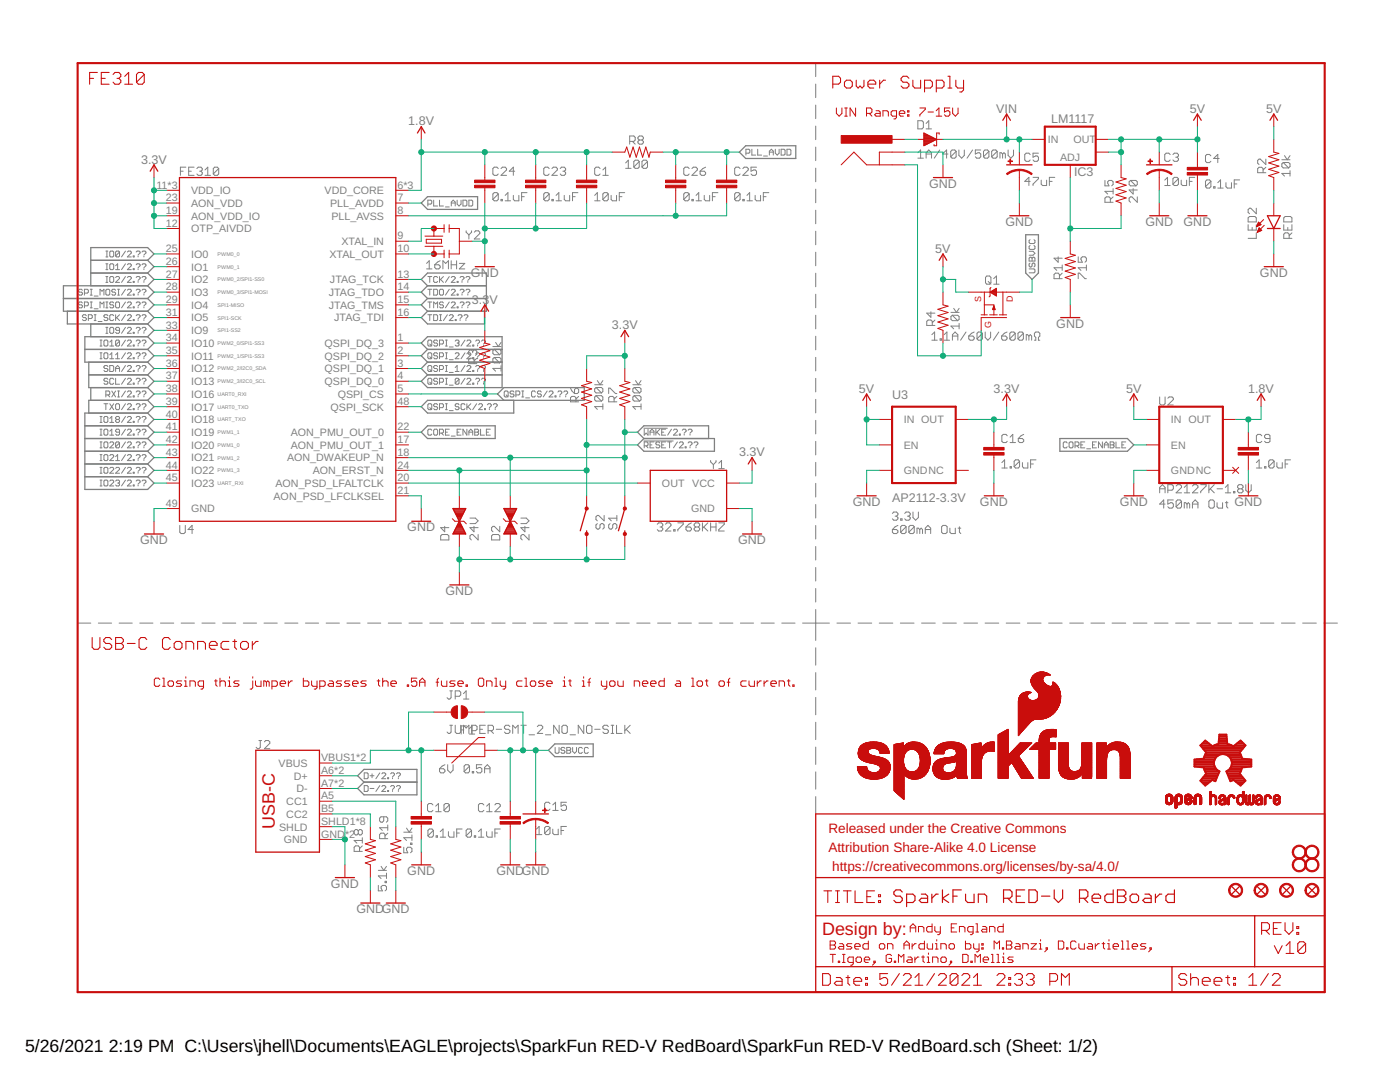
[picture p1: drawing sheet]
<svg xmlns="http://www.w3.org/2000/svg" width="279mm" height="216mm" viewBox="0 0 279 216" stroke-linecap="round" stroke-linejoin="round" font-family="sans-serif">
<defs><g id="words">
<g font-size="3.6" fill="#c90d0c">
<text x="54.9" y="165.4" transform="rotate(-90 54.9 165.4)">USB-C</text>
<text x="164.1" y="186.5">Design by:</text>
</g>
<g font-size="3.5">
<text x="5" y="209.9">5/26/2021</text>
<text x="21.7" y="209.9">2:19 PM C:\Users\jhell\Documents\EAGLE\projects\SparkFun RED-V RedBoard\SparkFun RED-V RedBoard.sch (Sheet: 1/2)</text>
</g>
<g font-size="2.7" fill="#c90d0c">
<text x="165.3" y="166.2">Released under the Creative Commons</text>
<text x="165.3" y="170">Attribution Share-Alike 4.0 License</text>
<text x="166.1" y="173.8">https://creativecommons.org/licenses/by-sa/4.0/</text>
</g>
<g font-size="2.5" fill="#808080">
<text x="198.8" y="22.5">VIN</text>
<text x="237.5" y="22.5">5V</text>
<text x="252.7" y="22.5">5V</text>
<text x="81.5" y="25">1.8V</text>
<text x="209.8" y="24.5">LM1117</text>
<text x="28.1" y="32.6">3.3V</text>
<text x="214.3" y="35.2">IC3</text>
<text x="185.4" y="37.5">GND</text>
<text x="200.7" y="45.1">GND</text>
<text x="228.6" y="45.1">GND</text>
<text x="236.2" y="45.1">GND</text>
<text x="186.7" y="50.4">5V</text>
<text x="94" y="55.3">GN</text>
<text x="97.7" y="55.3">D</text>
<text x="251.4" y="55.3">GND</text>
<text x="94.2" y="60.6">3.3</text>
<text x="97.7" y="60.6">V</text>
<text x="122.1" y="65.7">3.3V</text>
<text x="210.8" y="65.4">GND</text>
<text x="171.4" y="78.4">5V</text>
<text x="178" y="79.6">U3</text>
<text x="198.3" y="78.4">3.3V</text>
<text x="224.8" y="78.4">5V</text>
<text x="249.1" y="78.4">1.8V</text>
<text x="147.5" y="91.1">3.3V</text>
<text x="170.2" y="101">GND</text>
<text x="178" y="100.2">AP2112-3.3V</text>
<text x="195.6" y="101">GND</text>
<text x="223.5" y="101">GND</text>
<text x="246.4" y="101">GND</text>
<text x="81.3" y="106">GND</text>
<text x="28" y="108.6">GND</text>
<text x="147.3" y="108.6">GND</text>
<text x="88.9" y="118.7">GND</text>
<text x="66.1" y="177.1">GND</text>
<text x="81.3" y="174.6">GND</text>
<text x="99.1" y="174.6">GNDGND</text>
<text x="71.1" y="182.2">GNDGND</text>
</g>
<g font-size="2.1" fill="#808080">
<text x="209.1" y="28.5">IN</text>
<text x="214.2" y="28.5">OUT</text>
<text x="211.6" y="32.1">ADJ</text>
<text x="31.2" y="37.6">11*3</text>
<text x="33.1" y="40.2">23</text>
<text x="38.1" y="38.7">VDD_IO</text>
<text x="38.1" y="41.3">AON_VDD</text>
<text x="64.8" y="38.7">VDD_CORE</text>
<text x="65.9" y="41.3">PLL_AVDD</text>
<text x="79.3" y="37.6">6*3</text>
<text x="79.3" y="40.2">7</text>
<text x="33.1" y="42.7">19</text>
<text x="33.1" y="45.2">12</text>
<text x="38.1" y="43.8">AON_VDD_IO</text>
<text x="38.1" y="46.4">OTP_AIVDD</text>
<text x="66.1" y="43.8">PLL_AVSS</text>
<text x="79.3" y="42.7">8</text>
<text x="79.3" y="47.8">9</text>
<text x="33.1" y="50.3">25</text>
<text x="33.1" y="52.9">26</text>
<text x="38.1" y="51.4">IO0</text>
<text x="38.1" y="54">IO1</text>
<text x="65.7" y="51.4">XTAL_OUT</text>
<text x="68.1" y="48.9">XTAL_IN</text>
<text x="79.3" y="50.3">10</text>
<text x="33.1" y="55.4">27</text>
<text x="33.1" y="57.9">28</text>
<text x="38.1" y="56.5">IO2</text>
<text x="38.1" y="59.1">IO3</text>
<text x="65.6" y="59.1">JTAG_TDO</text>
<text x="65.9" y="56.5">JTAG_TCK</text>
<text x="79.3" y="55.4">13</text>
<text x="79.3" y="57.9">14</text>
<text x="33.1" y="60.5">29</text>
<text x="33.1" y="63">31</text>
<text x="33.1" y="65.6">33</text>
<text x="38.1" y="61.6">IO4</text>
<text x="38.1" y="64.1">IO5</text>
<text x="65.6" y="61.6">JTAG_TMS</text>
<text x="66.7" y="64.1">JTAG_TDI</text>
<text x="79.3" y="60.5">15</text>
<text x="79.3" y="63">16</text>
<text x="33.1" y="68.1">34</text>
<text x="33.1" y="70.6">35</text>
<text x="38.1" y="66.7">IO9</text>
<text x="38.1" y="69.2">IO10</text>
<text x="38.1" y="71.8">IO11</text>
<text x="64.8" y="69.2">QSPI_DQ_3</text>
<text x="64.8" y="71.8">QSPI_DQ_2</text>
<text x="79.3" y="68.1">1</text>
<text x="79.3" y="70.6">2</text>
<text x="33.1" y="73.2">36</text>
<text x="33.1" y="75.7">37</text>
<text x="38.1" y="74.3">IO12</text>
<text x="38.1" y="76.8">IO13</text>
<text x="64.8" y="74.3">QSPI_DQ_1</text>
<text x="64.8" y="76.8">QSPI_DQ_0</text>
<text x="79.3" y="73.2">3</text>
<text x="79.3" y="75.7">4</text>
<text x="33.1" y="78.3">38</text>
<text x="33.1" y="80.8">39</text>
<text x="33.1" y="83.3">40</text>
<text x="38.1" y="79.4">IO16</text>
<text x="38.1" y="81.9">IO17</text>
<text x="66" y="81.9">QSPI_SCK</text>
<text x="67.4" y="79.4">QSPI_CS</text>
<text x="79.3" y="78.3">5</text>
<text x="79.3" y="80.8">48</text>
<text x="33.1" y="85.9">41</text>
<text x="33.1" y="88.4">42</text>
<text x="38.1" y="84.5">IO18</text>
<text x="38.1" y="87">IO19</text>
<text x="38.1" y="89.5">IO20</text>
<text x="58" y="87">AON_PMU_OUT_0</text>
<text x="58" y="89.5">AON_PMU_OUT_1</text>
<text x="79.3" y="85.9">22</text>
<text x="79.3" y="88.4">17</text>
<text x="180.4" y="84.5">IN OUT</text>
<text x="180.4" y="89.5">EN</text>
<text x="233.7" y="84.5">IN OUT</text>
<text x="233.7" y="89.5">EN</text>
<text x="33.1" y="91">43</text>
<text x="33.1" y="93.5">44</text>
<text x="38.1" y="92.1">IO21</text>
<text x="38.1" y="94.6">IO22</text>
<text x="57.3" y="92.1">AON_DWAKEUP_N</text>
<text x="62.4" y="94.6">AON_ERST_N</text>
<text x="79.3" y="91">18</text>
<text x="79.3" y="93.5">24</text>
<text x="180.4" y="94.6">GNDNC</text>
<text x="233.7" y="94.6">GNDNC</text>
<text x="33.1" y="101.1">49</text>
<text x="33.1" y="96">45</text>
<text x="38.1" y="97.2">IO23</text>
<text x="54.6" y="99.7">AON_PSD_LFCLKSEL</text>
<text x="55" y="97.2">AON_PSD_LFALTCLK</text>
<text x="79.3" y="96">20</text>
<text x="79.3" y="98.6">21</text>
<text x="132.1" y="97.2">OUT</text>
<text x="138.2" y="97.2">VCC</text>
<text x="38.1" y="102.2">GND</text>
<text x="137.9" y="102.2">GND</text>
<text x="55.6" y="153">VBUS</text>
<text x="58.6" y="155.6">D+</text>
<text x="64.1" y="151.9">VBUS1*2</text>
<text x="64.1" y="154.4">A6*2</text>
<text x="57.1" y="160.6">CC1</text>
<text x="59.1" y="158.1">D-</text>
<text x="64.1" y="159.5">A5</text>
<text x="64.1" y="157">A7*2</text>
<text x="55.7" y="165.7">SHLD</text>
<text x="57.1" y="163.2">CC2</text>
<text x="64.1" y="167.1">GND</text>
<text x="64.1" y="162.1">B5</text>
<text x="64.1" y="164.6">SHLD1*8</text>
<text x="68.9" y="167.1">*2</text>
<text x="56.6" y="168.3">GND</text>
</g>
<g font-size="1.8" fill="#c90d0c">
<text x="195.8" y="60.3" transform="rotate(-90 195.8 60.3)">S</text>
<text x="197.8" y="65.5" transform="rotate(-90 197.8 65.5)">G</text>
<text x="202.2" y="60.3" transform="rotate(-90 202.2 60.3)">D</text>
</g>
<g font-size="1.1" fill="#808080">
<text x="43.4" y="51.1">PWM0_0</text>
<text x="43.4" y="53.6">PWM0_1</text>
<text x="43.4" y="56.1">PWM0_2/SPI1-SS0</text>
<text x="43.4" y="58.7">PWM0_3/SPI1-MOSI</text>
<text x="43.4" y="61.2">SPI1-MISO</text>
<text x="43.4" y="63.8">SPI1-SCK</text>
<text x="43.4" y="66.3">SPI1-SS2</text>
<text x="43.4" y="68.8">PWM2_0/SPI1-SS3</text>
<text x="43.4" y="71.4">PWM2_1/SPI1-SS3</text>
<text x="43.4" y="73.9">PWM2_2/I2C0_SDA</text>
<text x="43.4" y="76.5">PWM2_3/I2C0_SCL</text>
<text x="43.4" y="79">UART0_RXI</text>
<text x="43.4" y="81.5">UART0_TXO</text>
<text x="43.4" y="84.1">UART_TXO</text>
<text x="43.4" y="86.6">PWM1_1</text>
<text x="43.4" y="89.2">PWM1_0</text>
<text x="43.4" y="91.7">PWM1_2</text>
<text x="43.4" y="94.2">PWM1_3</text>
<text x="43.4" y="96.8">UART_RXI</text>
</g>
</g></defs>
<g fill="none" stroke="#808080" stroke-width=".2">
<path d="M36 34.2h.6M37.1 33.4h-1.1v1.6M37.7 34.2h.5M38.7 33.4h-1v1.6h1M39.3 33.6l.3-.2h.5l.3 .2v.3l-.3 .3M39.8 34.2h.3M40.1 34.2l.3 .2v.3l-.3 .3h-.5l-.3-.3M40.9 35h1.1M40.9 33.9l.6-.5v1.6M43.6 33.6l-.2-.2h-.6l-.2 .2v1.1M43.6 33.6v1.1l-.2 .3h-.6l-.2-.3M43.6 33.6l-1 1.1"/>
<path d="M86.6 39.9v1.2h.7M87.7 39.9v1.2h.8M91.2 39.9v.8l.4 .4 .4-.4v-.8M92.4 39.9h.6l.2 .2v.8l-.2 .2h-.6zM93.6 39.9h.5l.2 .2v.8l-.2 .2h-.5zM99.4 33.6l-.2-.2h-.6l-.2 .2v1.1l.2 .3h.6l.2-.3M99.4 38.7v1.1l-.2 .3h-.6l-.2-.3M99.4 38.7l-.2-.3h-.6l-.2 .3v1.1M99.4 38.7l-1 1.1M100 33.6l.3-.2h.5l.3 .2v.3l-1.1 1.1h1.1M100 39.8h.3v.3h-.3zM100.8 39l.6-.6v1.7"/>
<path d="M102.4 39v.8l.3 .3h.8v-1.1M102.7 34.2h-1.1l.8-.8v1.6M104.1 39.2h.5M105.2 38.4h-1.1v1.7M109.6 33.6l-.3-.2h-.5l-.3 .2v1.1l.3 .3h.5l.3-.3M109.6 38.7v1.1l-.3 .3h-.5l-.3-.3M109.6 38.7l-.3-.3h-.5l-.3 .3v1.1M109.6 38.7l-1.1 1.1M110.2 33.6l.2-.2h.6l.2 .2v.3l-1 1.1h1M110.2 39.8h.2v.3h-.2zM111 39l.5-.6v1.7M111.8 33.6l.3-.2h.5l.3 .2v.3l-.3 .3"/>
<path d="M112.3 34.2h.3M112.6 34.2l.3 .2v.3l-.3 .3h-.5l-.3-.3M112.6 39v.8l.3 .3h.8v-1.1M114.3 39.2h.5M115.3 38.4h-1v1.7M118.7 39l.5-.6v1.7M119.8 33.6l-.3-.2h-.5l-.3 .2v1.1l.3 .3h.5l.3-.3M120.3 35h1.1M120.3 33.9l.6-.5v1.6M121.4 38.7v1.1l-.3 .3h-.5l-.3-.3M121.4 38.7l-.3-.3h-.5l-.3 .3v1.1M121.4 38.7l-1.1 1.1"/>
<path d="M122 39v.8l.2 .3h.8v-1.1M123.6 39.2h.5M124.7 38.4h-1.1v1.7M124.9 32.5l.5-.5v1.6M124.9 33.6h1M125.7 28.2h.8l.3-.3v-.5l-.3-.3h-.8v1.7M126.2 28.2l.6 .6M127.6 32.2v1.1l-.3 .3h-.5l-.3-.3M127.6 32.2l-.3-.2h-.5l-.3 .2v1.1M127.6 32.2l-1.1 1.1M127.6 27.9l-.3-.2v-.3l.3-.3h.5l.3 .3v.3l-.3 .2M127.6 27.9l-.3 .3v.3l.3 .3h.5l.3-.3v-.3l-.3-.3"/>
<path d="M127.6 27.9h.5M129.2 32.2v1.1l-.3 .3h-.5l-.3-.3M129.2 32.2l-.3-.2h-.5l-.3 .2v1.1M129.2 32.2l-1.1 1.1M137.5 33.6l-.2-.2h-.6l-.2 .2v1.1l.2 .3h.6l.2-.3M137.5 38.7v1.1l-.2 .3h-.6l-.2-.3M137.5 38.7l-.2-.3h-.6l-.2 .3v1.1M137.5 38.7l-1 1.1M138.1 33.6l.3-.2h.5l.3 .2v.3l-1.1 1.1h1.1M138.1 39.8h.3v.3h-.3zM138.9 39l.5-.6v1.7M139.7 34.2h.8l.3 .2v.3l-.3 .3h-.5l-.3-.3z"/>
<path d="M140.5 39v.8l.3 .3h.8v-1.1M140.8 33.4l-.5 .2-.6 .6M142.2 39.2h.5M143.3 38.4h-1.1v1.7M147.7 33.6l-.3-.2h-.5l-.3 .2v1.1l.3 .3h.5l.3-.3M147.7 38.7v1.1l-.3 .3h-.5l-.3-.3M147.7 38.7l-.3-.3h-.5l-.3 .3v1.1M147.7 38.7l-1.1 1.1M148.3 33.6l.2-.2h.6l.2 .2v.3l-1 1.1h1M148.3 39.8h.2v.3h-.2zM148.9 30.6h.6l.1-.2v-.4l-.1-.2h-.6v1.1M149.1 39l.5-.6v1.7"/>
<path d="M150.1 29.8v1.1h.7M150.7 39v.8l.3 .3h.8v-1.1M151 33.4h-1.1v.8l.5-.3h.3l.3 .3v.5l-.3 .3h-.5l-.3-.3M151.2 29.8v1.1h.8M152.3 39.2h.6M152.4 31.1h.8M153.4 38.4h-1.1v1.7M153.5 30.9v-.7l.4-.4 .4 .4v.7M153.5 30.4h.8M154.7 29.8v.8l.4 .3 .4-.3v-.8M155.9 29.8h.6l.2 .2v.8l-.2 .1h-.6zM157.1 29.8h.5l.2 .2v.8l-.2 .1h-.5z"/>
<path d="M183.2 30.5l.5-.6v1.7M183.2 31.6h1.1M183.2 24.1h.8l.3 .3v1l-.3 .3h-.8zM184.8 31.6v-1.1l.6-.6 .5 .6v1.1M184.8 30.7h1.1M184.8 25.7h1.1M184.8 24.6l.6-.5v1.6M187.5 29.9l-1 1.7M189.2 30.7h-1.1l.8-.8v1.7M190.8 30.2v1.1l-.3 .3h-.5l-.3-.3M190.8 30.2l-.3-.3h-.5l-.3 .3v1.1M190.8 30.2l-1.1 1.1"/>
<path d="M191.4 29.9v1.1l.5 .6 .5-.6v-1.1M194.1 29.9l-1.1 1.7M195.7 29.9h-1.1v.8l.6-.2h.3l.2 .2v.6l-.2 .3h-.6l-.3-.3M197.4 30.2v1.1l-.3 .3h-.5l-.3-.3M197.4 30.2l-.3-.3h-.5l-.3 .3v1.1M197.4 30.2l-1.1 1.1M199 30.2v1.1l-.3 .3h-.5l-.3-.3M199 30.2l-.3-.3h-.5l-.3 .3v1.1M199 30.2l-1.1 1.1M200.1 30.7l-.3-.2h-.2v1.1M200.1 30.7v.9M200.1 30.7l.3-.2 .2 .2v.9"/>
<path d="M201.2 29.9v1.1l.5 .6 .6-.6v-1.1M205.6 36.2h-1.1l.8-.8v1.6M205.6 30.8l-.3-.2h-.5l-.3 .2v1.1l.3 .3h.5l.3-.3M206.2 35.4h1v.3l-1 1v.3M207.2 30.6h-1v.8l.5-.3h.3l.2 .3v.5l-.2 .3h-.6l-.2-.3M207.8 35.9v.8l.3 .3h.8v-1.1M209.4 36.2h.6M210.5 35.4h-1.1v1.6M220.5 36v1.1h.8l-.2-.6v-.2l.2-.3h.6l.2 .3v.5l-.2 .3M222.1 39.3l-.5 .5M222.1 38.2h-1.6l.6 .5M222.1 37.6v1.1"/>
<path d="M225.6 36h1.1l.3 .3v.5l-.3 .3M225.6 36l-.3 .3v.5l.3 .3h1.1M225.6 36l1.1 1.1M226.1 37.6v1.1l-.8-.8h1.7M227 39.3v1.1l-1.1-1.1h-.3l-.3 .2v.6l.3 .3M232.5 35.9l.5-.5v1.6M232.5 37h1M233.5 30.8l-.2-.2h-.6l-.2 .2v1.1l.2 .3h.6l.2-.3M234.1 30.8l.3-.2h.5l.3 .2v.3l-.3 .3M234.6 31.4h.3M234.9 31.4l.3 .2v.3l-.3 .3h-.5l-.3-.3M235.2 35.7v1l-.3 .3h-.5l-.3-.3"/>
<path d="M235.2 35.7l-.3-.3h-.5l-.3 .3v1M235.2 35.7l-1.1 1M235.7 35.9v.8l.3 .3h.8v-1.1M237.4 36.2h.5M238.4 35.4h-1v1.6M241.7 31.1l-.3-.3h-.5l-.3 .3v1.1l.3 .2h.5l.3-.2M241.7 36.2l-.3-.3h-.5l-.3 .3v1.1M241.7 36.2v1.1l-.3 .2h-.5l-.3-.2M241.7 36.2l-1.1 1.1M242.2 37.3h.3v.2h-.3zM243 37.5h1.1M243 36.4l.6-.5v1.6"/>
<path d="M243.3 31.6h-1.1l.8-.8v1.6M244.7 36.4v.9l.2 .2h.9v-1.1M246.3 36.7h.5M247.4 35.9h-1.1v1.6M252.1 34.5v-.8l-.3-.3h-.5l-.3 .3v.8h1.6M252.6 31.7v1.1l-1.1-1.1h-.2l-.3 .3v.6l.3 .2M252.6 33.4l-.5 .5M255.8 31.9h1.7M256.1 32.4h1.1l.3 .3v.5l-.3 .3M256.1 32.4l-.3 .3v.5l.3 .3h1.1M256.1 32.4l1.1 1.1M256.3 31.1l.6 .8 .6-.8"/>
<path d="M257.5 34.6h-1.7l.5 .5M257.5 34.1v1M16.4 57.9l-.1-.2h-.4l-.2 .2 .2 .4h.4l.1 .2v.2l-.1 .2h-.4l-.2-.2M16.8 58.5h.6l.2-.2v-.4l-.2-.2h-.6v1.2M18 57.7h.4M18 58.9h.4M18.2 57.7v1.2M18.8 59.1h.8M20 58.9v-1.2l.4 .4 .3-.4v1.2M21.1 56.3h.4M21.1 55.2h.4M21.1 57.9l.2-.2h.4l.2 .2v.8l-.2 .2h-.4l-.2-.2z"/>
<path d="M21.1 51.3h.4M21.1 50.1h.4M21.1 53.8h.4M21.1 52.6h.4M21.3 50.1v1.2M21.3 52.6v1.2M21.3 55.2v1.1M22.1 55.2h.4l.2 .2v.8l-.2 .1h-.4l-.2-.1v-.8zM22.1 50.1h.4l.2 .2v.8l-.2 .2h-.4l-.2-.2v-.8zM22.1 52.6h.4l.2 .2v.8l-.2 .2h-.4l-.2-.2v-.8zM23.1 55.4l.2-.2h.4l.2 .2v.2l-.8 .7h.8M23.1 57.9l-.2-.2h-.4l-.2 .2 .2 .4h.4l.2 .2-.2 .4h-.4l-.2-.2"/>
<path d="M23.1 53.8h.8M23.1 53l.4-.4v1.2M23.5 57.7h.4M23.5 58.9h.4M23.7 57.7v1.2M23.9 50.3v.8l-.2 .2h-.4l-.2-.2M23.9 50.3l-.2-.2h-.4l-.2 .2v.8M23.9 50.3l-.8 .8M25 55.2l-.7 1.1M25 50.1l-.7 1.2M25 52.6l-.7 1.2M25 57.7l-.7 1.2"/>
<path d="M25.4 55.4l.2-.2h.4l.2 .2v.2l-.8 .7h.8M25.4 50.3l.2-.2h.4l.2 .2v.2l-.8 .8h.8M25.4 52.8l.2-.2h.4l.2 .2v.2l-.8 .8h.8M25.4 57.9l.2-.2h.4l.2 .2v.2l-.8 .8h.8M26.6 53.6h.2v.2h-.2zM26.6 56.2h.2v.1h-.2zM26.6 51.1h.2v.2h-.2zM26.6 58.7h.2v.2h-.2zM27.2 55.4l.2-.2h.3l.3 .2v.2l-.4 .3M27.2 50.3l.2-.2h.3l.3 .2v.2l-.4 .4M27.2 52.8l.2-.2h.3l.3 .2v.2l-.4 .4M27.2 57.9l.2-.2h.3l.3 .2v.2l-.4 .4"/>
<path d="M27.6 51.1v.2M27.6 53.6v.2M27.6 56.2v.1M27.6 58.7v.2M28.3 55.4l.2-.2h.4l.2 .2v.2l-.4 .3M28.3 50.3l.2-.2h.4l.2 .2v.2l-.4 .4M28.3 52.8l.2-.2h.4l.2 .2v.2l-.4 .4M28.3 57.9l.2-.2h.4l.2 .2v.2l-.4 .4M28.7 51.1v.2M28.7 53.6v.2M28.7 56.2v.1M28.7 58.7v.2"/>
<path d="M85.1 52.6l.6-.6v1.7M85.1 53.7h1.1M85.4 55.2h.8M85.4 57.7h.8M85.4 40.7h.6l.2-.2v-.4l-.2-.2h-.6v1.2M85.8 55.2v1.1M85.8 57.7v1.2M86.6 57.7h.5l.2 .2v.8l-.2 .2h-.5zM86.8 52.8h.8l.2 .3v.3l-.2 .3h-.6l-.2-.3zM87.3 55.4l-.2-.2h-.4l-.1 .2v.8l.1 .1h.4l.2-.1M87.7 55.2v1.1M87.7 57.9l.2-.2h.4l.2 .2v.8l-.2 .2h-.4l-.2-.2z"/>
<path d="M87.8 52l-1 .8M87.9 55.8l.6 .5M88.4 53.7v-1.7l.5 .6 .6-.6v1.7M88.5 55.2l-.8 .7M88.9 41.3h.8M89.7 57.7l-.8 1.2M89.7 55.2l-.8 1.1M90 52.8h1.1M90 52v1.7M90.1 41.1v-.8l.3-.4 .4 .4v.8M90.1 55.4l.2-.2h.3l.2 .2v.2l-.7 .7h.7M90.1 57.9l.2-.2h.3l.2 .2v.2l-.7 .8h.7"/>
<path d="M90.1 40.5h.7M91.1 52v1.7M91.2 56.2h.2v.1h-.2zM91.2 58.7h.2v.2h-.2zM91.7 52.6h1.1l-1.1 1.1h1.1M91.8 55.4l.2-.2h.4l.2 .2v.2l-.4 .3M91.8 57.9l.2-.2h.4l.2 .2v.2l-.4 .4M92.2 56.2v.1M92.2 58.7v.2M93 55.4l.2-.2h.4l.2 .2v.2l-.4 .3M93 57.9l.2-.2h.4l.2 .2v.2l-.4 .4M93 46.1v.2l.6 .6"/>
<path d="M93.4 56.2v.1M93.4 58.7v.2M93.6 46.9v.8M94.1 46.1v.2l-.5 .6M94.7 46.3l.2-.2h.6l.3 .2v.3l-1.1 1.1h1.1M100.8 40.1h1.1M111 40.1h1.1M118.7 40.1h1.1M138.9 40.1h1.1M149.1 40.1h1.1M196.9 55.1h.6l.3 .3v1l-.3 .3h-.6l-.2-.3v-1zM197.2 56.2l.6 .5"/>
<path d="M198.3 56.7h1.1M198.3 55.6l.6-.5v1.6M205.4 51.5l.2-.2 .4 .2 .4-.2 .1 .2v.6h-1.1zM205.4 53.7h1l.1 .1v.5l-.1 .1h-1M205.4 50.1h.8l.3 .4-.3 .4h-.8M205.6 47.8l-.2 .2v.4l.2 .2h.8l.1-.2v-.4l-.1-.2M205.6 49l-.2 .2v.4l.2 .2h.8l.1-.2v-.4l-.1-.2M205.6 52.5l-.2 .2v.4l.2 .2 .4-.2v-.4l.2-.2 .3 .2v.4l-.1 .2M206 51.5v.6M211.2 51.2v1.1l-.8-.8h1.6M211.4 55.6v-.8l-.2-.3h-.6l-.2 .3v.8h1.6M212 53.4h-1.6l.5 .6"/>
<path d="M212 54.5l-.6 .6M212 52.9v1.1M215.2 51.2v1.1h.8l-.3-.5v-.3l.3-.3h.5l.3 .3v.5l-.3 .3M215.2 55.6v-1.1h.3l1 1.1h.3M216.8 53.4h-1.6l.5 .6M216.8 52.9v1.1M221.6 40.4v-.9l-.3-.2h-.5l-.3 .2v.9h1.6M249.1 44.8v1.1h1.6v-1.1M249.1 43.5l.3-.3h1l.3 .3v.8h-1.6zM249.9 45.4v.5M250.7 46.5v1.1h-1.6M250.7 41.6v1.1l-1.1-1.1h-.2l-.3 .2v.6l.3 .3"/>
<path d="M256.2 44.8v1.1h1.6v-1.1M256.5 43.2h1.1l.2 .3v.8h-1.6v-.8zM257 45.4v.5M257.3 47.6v-.9l-.3-.2h-.5l-.3 .2v.9h1.6M257.8 46.5l-.5 .5M16.4 60.5l-.1-.2h-.4l-.2 .2 .2 .3h.4l.1 .2v.2l-.1 .2h-.4l-.2-.2M16.8 61h.6l.2-.2v-.3l-.2-.2h-.6v1.1M17.2 63l-.2-.2h-.3l-.3 .2 .3 .4h.3l.2 .2-.2 .4h-.3l-.3-.2M17.6 63.6h.6l.2-.2v-.4l-.2-.2h-.6v1.2M18 60.3h.4M18 61.4h.4M18.2 60.3v1.1"/>
<path d="M18.8 64h.4M18.8 62.8h.4M18.8 61.6h.8M19 62.8v1.2M19.6 64.2h.8M20 61.4v-1.1l.4 .3 .3-.3v1.1M20 67.9h.4M20 69h.4M20 70.4h.4M20 71.6h.4M20.2 67.9v1.1M20.2 70.4v1.2"/>
<path d="M20.9 67.9h.4l.2 .2v.8l-.2 .1h-.4l-.2-.1v-.8zM20.9 70.4h.4l.2 .2v.8l-.2 .2h-.4l-.2-.2v-.8zM21.1 78.8h.6l.2-.2v-.4l-.2-.2h-.6v1.2M21.1 66.5h.4M21.1 65.3h.4M21.1 60.3h.4M21.1 61.4h.4M21.3 60.3v1.1M21.3 65.3v1.2M21.5 63l-.2-.2h-.4l-.2 .4 .2 .2h.4l.2 .4-.2 .2h-.4l-.2-.2M21.5 75.7l-.2-.2h-.4l-.2 .2 .2 .4h.4l.2 .2-.2 .4h-.4l-.2-.2M21.5 73.2l-.2-.3h-.4l-.2 .3 .2 .3h.4l.2 .2-.2 .4h-.4l-.2-.2"/>
<path d="M21.5 78.8l.4 .4M21.9 72.9h.6l.2 .3v.7l-.2 .2h-.6zM21.9 68.3l.4-.4v1.1M21.9 69h.8M21.9 71.6h.8M21.9 70.8l.4-.4v1.2M22.1 65.3h.4l.2 .2v.8l-.2 .2h-.4l-.2-.2v-.8zM22.3 78l.8 1.2M22.7 63l-.2-.2h-.4l-.2 .2v.8l.2 .2h.4l.2-.2M22.7 60.5l-.2-.2h-.4l-.2 .3 .2 .2h.4l.2 .4-.2 .2h-.4l-.2-.2M22.7 75.7l-.2-.2h-.4l-.2 .2v.8l.2 .2h.4l.2-.2M23.1 60.5l.2-.2h.4l.2 .2v.7l-.2 .2h-.4l-.2-.2z"/>
<path d="M23.1 74.1v-.8l.4-.4 .4 .4v.8M23.1 62.8v1.2M23.1 75.5v1.2h.8M23.1 71.6h.8M23.1 73.5h.8M23.1 78l-.8 1.2M23.1 70.8l.4-.4v1.2M23.3 63.4l.6 .6M23.5 79.2h.4M23.5 78h.4M23.7 78v1.2M23.9 65.9h-.6l-.2-.2 .2-.4h.4l.2 .2v.8l-.2 .2h-.4l-.2-.2"/>
<path d="M23.9 68.1v.8l-.2 .1h-.4l-.2-.1M23.9 68.1l-.2-.2h-.4l-.2 .2v.8M23.9 68.1l-.8 .8M23.9 62.8l-.8 .8M25 65.3l-.7 1.2M25 78l-.7 1.2M25 62.8l-.7 1.2M25 67.9l-.7 1.1M25 70.4l-.7 1.2M25 60.3l-.7 1.1M25 72.9l-.7 1.2M25 75.5l-.7 1.2"/>
<path d="M25.4 63l.2-.2h.4l.2 .2v.2l-.8 .8h.8M25.4 78.2l.2-.2h.4l.2 .2v.2l-.8 .8h.8M25.4 60.5l.2-.2h.4l.2 .2v.1l-.8 .8h.8M25.4 65.5l.2-.2h.4l.2 .2v.2l-.8 .8h.8M25.4 68.1l.2-.2h.4l.2 .2v.2l-.8 .7h.8M25.4 70.6l.2-.2h.4l.2 .2v.2l-.8 .8h.8M25.4 73.2l.2-.3h.4l.2 .3v.1l-.8 .8h.8M25.4 75.7l.2-.2h.4l.2 .2v.2l-.8 .8h.8M26.6 63.8h.2v.2h-.2zM26.6 79h.2v.2h-.2zM26.6 61.2h.2v.2h-.2zM26.6 66.3h.2v.2h-.2z"/>
<path d="M26.6 68.9h.2v.1h-.2zM26.6 71.4h.2v.2h-.2zM26.6 73.9h.2v.2h-.2zM26.6 76.5h.2v.2h-.2zM27.2 60.5l.2-.2h.3l.3 .2v.1l-.4 .4M27.2 63l.2-.2h.3l.3 .2v.2l-.4 .4M27.2 65.5l.2-.2h.3l.3 .2v.2l-.4 .4M27.2 68.1l.2-.2h.3l.3 .2v.2l-.4 .3M27.2 70.6l.2-.2h.3l.3 .2v.2l-.4 .4M27.2 73.2l.2-.3h.3l.3 .3v.1l-.4 .4M27.2 75.7l.2-.2h.3l.3 .2v.2l-.4 .4M27.2 78.2l.2-.2h.3l.3 .2v.2l-.4 .4"/>
<path d="M27.6 61.2v.2M27.6 63.8v.2M27.6 66.3v.2M27.6 68.9v.1M27.6 71.4v.2M27.6 73.9v.2M27.6 76.5v.2M27.6 79v.2M28.3 60.5l.2-.2h.4l.2 .2v.1l-.4 .4M28.3 63l.2-.2h.4l.2 .2v.2l-.4 .4M28.3 65.5l.2-.2h.4l.2 .2v.2l-.4 .4M28.3 68.1l.2-.2h.4l.2 .2v.2l-.4 .3"/>
<path d="M28.3 70.6l.2-.2h.4l.2 .2v.2l-.4 .4M28.3 73.2l.2-.3h.4l.2 .3v.1l-.4 .4M28.3 75.7l.2-.2h.4l.2 .2v.2l-.4 .4M28.3 78.2l.2-.2h.4l.2 .2v.2l-.4 .4M28.7 61.2v.2M28.7 63.8v.2M28.7 66.3v.2M28.7 68.9v.1M28.7 71.4v.2M28.7 73.9v.2M28.7 76.5v.2M28.7 79v.2"/>
<path d="M85.4 62.8h.8M85.4 60.3h.8M85.6 67.9h.4l.2 .2v.8l-.2 .1h-.4l-.2-.1v-.8zM85.6 70.4h.4l.2 .2v.8l-.2 .2h-.4l-.2-.2v-.8zM85.6 72.9h.4l.2 .3v.7l-.2 .2h-.4l-.2-.2v-.7zM85.6 75.5h.4l.2 .2v.8l-.2 .2h-.4l-.2-.2v-.8zM85.8 60.3v1.1M85.8 62.8v1.2M85.8 68.6l.4 .4M85.8 71.2l.4 .4M85.8 76.3l.4 .4M85.8 73.7l.4 .4"/>
<path d="M86.6 62.8h.5l.2 .2v.8l-.2 .2h-.5zM86.6 61.4v-1.1l.4 .3 .3-.3v1.1M87.3 68.1l-.2-.2h-.4l-.1 .4 .1 .2h.4l.2 .4-.2 .1h-.4l-.1-.1M87.3 70.6l-.2-.2h-.4l-.1 .2 .1 .4h.4l.2 .2-.2 .4h-.4l-.1-.2M87.3 73.2l-.2-.3h-.4l-.1 .3 .1 .3h.4l.2 .2-.2 .4h-.4l-.1-.2M87.3 75.7l-.2-.2h-.4l-.1 .2 .1 .4h.4l.2 .2-.2 .4h-.4l-.1-.2M87.7 64h.4M87.7 68.6h.6l.2-.1v-.4l-.2-.2h-.6v1.1M87.7 71.2h.6l.2-.2v-.4l-.2-.2h-.6v1.2M87.7 73.7h.6l.2-.2v-.3l-.2-.3h-.6v1.2M87.7 76.3h.6l.2-.2v-.4l-.2-.2h-.6v1.2M87.7 62.8h.4"/>
<path d="M87.9 62.8v1.2M88.5 60.5l-.2-.2h-.4l-.2 .2 .2 .3h.4l.2 .2-.2 .4h-.4l-.2-.2M88.9 67.9h.4M88.9 69h.4M88.9 70.4h.4M88.9 71.6h.4M88.9 75.5h.4M88.9 76.7h.4M88.9 72.9h.4M88.9 74.1h.4M89.1 67.9v1.1M89.1 70.4v1.2"/>
<path d="M89.1 72.9v1.2M89.1 75.5v1.2M89.3 62.8l-.8 1.2M89.7 63l.2-.2h.4l.1 .2v.2l-.7 .8h.7M89.7 60.3l-.8 1.1M89.7 69.2h.7M89.7 71.8h.7M89.7 76.9h.7M89.7 74.3h.7M90.1 60.5l.2-.2h.3l.2 .2v.1l-.7 .8h.7M90.8 63.8h.2v.2h-.2zM90.8 73.3l.4-.4v1.2"/>
<path d="M90.8 68.1l.2-.2h.4l.2 .2-.2 .4M90.8 70.6l.2-.2h.4l.2 .2v.2l-.8 .8h.8M90.8 74.1h.8M91.2 61.2h.2v.2h-.2zM91.2 68.5h.2M91.4 63l.2-.2h.4l.2 .2v.2l-.4 .4M91.4 68.5l.2 .1-.2 .4h-.4l-.2-.1M91.6 75.7l-.2-.2h-.4l-.2 .2v.8M91.6 75.7v.8l-.2 .2h-.4l-.2-.2M91.6 75.7l-.8 .8M91.8 60.5l.2-.2h.4l.2 .2v.1l-.4 .4M91.8 63.8v.2"/>
<path d="M92.2 61.2v.2M92.6 63l.2-.2h.4l.2 .2v.2l-.4 .4M92.8 67.9l-.8 1.1M92.8 70.4l-.8 1.2M92.8 75.5l-.8 1.2M92.8 72.9l-.8 1.2M93 63.8v.2M93 60.5l.2-.2h.4l.2 .2v.1l-.4 .4M93.2 68.1l.2-.2h.4l.2 .2v.2l-.8 .7h.8M93.2 70.6l.2-.2h.4l.2 .2v.2l-.8 .8h.8M93.2 73.2l.2-.3h.4l.2 .3v.1l-.8 .8h.8M93.2 75.7l.2-.2h.4l.2 .2v.2l-.8 .8h.8"/>
<path d="M93.4 61.2v.2M94.3 68.9h.3v.1h-.3zM94.3 71.4h.3v.2h-.3zM94.3 73.9h.3v.2h-.3zM94.3 76.5h.3v.2h-.3zM94.3 70.1l-.2-.3h-.3l-.3 .3v.6l.3 .2M94.3 70.1l.3-.3h.3l.3 .3v.6l-.3 .2M94.3 70.1v.3M94.6 72.6v-.9l-.3-.2h-.5l-.3 .2v.9h1.7M94.9 68.1l.2-.2h.4l.2 .2v.2l-.4 .3M94.9 70.6l.2-.2h.4l.2 .2v.2l-.4 .4M94.9 73.2l.2-.3h.4l.2 .3v.1l-.4 .4"/>
<path d="M94.9 75.7l.2-.2h.4l.2 .2v.2l-.4 .4M95.2 71.5l-.6 .5M95.3 68.9v.1M95.3 71.4v.2M95.3 73.9v.2M95.3 76.5v.2M96.1 68.1l.2-.2h.4l.2 .2v.2l-.4 .3M96.1 70.6l.2-.2h.4l.2 .2v.2l-.4 .4M96.1 73.2l.2-.3h.4l.2 .3v.1l-.4 .4M96.1 75.7l.2-.2h.4l.2 .2v.2l-.4 .4M96.5 68.9v.1M96.5 71.4v.2"/>
<path d="M96.5 73.9v.2M96.5 76.5v.2M98.4 69.2h1.6M98.6 69.7h1.1l.3 .3v.5l-.3 .3M98.6 71.3h1.1l.3 .3v.6l-.3 .2M98.6 71.3l-.2 .3v.6l.2 .2h1.1M98.6 69.7l-.2 .3v.5l.2 .3h1.1M98.6 71.3l1.1 1.1M98.6 69.7l1.1 1.1M98.9 68.3l.5 .9 .6-.9M100 73.5h-1.6l.5 .6M100 73v1.1"/>
<path d="M100.8 78h.4l.2 .2v.8l-.2 .2h-.4l-.2-.2v-.8zM101 78.8l.4 .4M102.6 78.2l-.2-.2h-.4l-.2 .2 .2 .4h.4l.2 .2-.2 .4h-.4l-.2-.2M103 78.8h.5l.2-.2v-.4l-.2-.2h-.5v1.2M104.1 79.2h.4M104.1 78h.4M104.3 78v1.2M104.9 79.4h.8M106.8 78.2l-.1-.2h-.4l-.2 .2v.8l.2 .2h.4l.1-.2M108 78.2l-.2-.2h-.4l-.1 .4 .1 .2h.4l.2 .4-.2 .2h-.4l-.1-.2M109.2 78l-.8 1.2M109.6 78.2l.2-.2h.4l.2 .2v.2l-.8 .8h.8"/>
<path d="M110.8 79h.2v.2h-.2zM111.3 78.2l.2-.2h.4l.2 .2v.2l-.4 .4M111.7 79v.2M112.5 78.2l.2-.2h.4l.2 .2v.2l-.4 .4M112.9 79v.2M113.9 77.4l.2 .6 .6 .5M114.7 77.7l.2-.3h.3l.3 .3v.6l-.3 .2h-.5zM115.5 79.1l-.6 .5M118.7 76.8h1.6M119 77.3h1l.3 .3v.5l-.3 .3M119 79h1l.3 .2v.6l-.3 .2M119 79l-.3 .2v.6l.3 .2h1"/>
<path d="M119 77.3l-.3 .3v.5l.3 .3h1M119 79l1 1M119 77.3l1 1.1M119.2 75.9l.6 .9 .5-.9M121.5 78.5v-1.1h.3l1 1.1h.3M123.1 79.1l-.5 .5M126.3 76.8h1.6M126.6 79l-.3 .2v.6l.3 .2h1.1M126.6 79h1.1l.2 .2v.6l-.2 .2M126.6 77.3l-.3 .3v.5l.3 .3h1.1M126.6 77.3h1.1l.2 .3v.5l-.2 .3M126.6 79l1.1 1"/>
<path d="M126.6 77.3l1.1 1.1M126.8 75.9l.6 .9 .5-.9M185.8 62.2v1.1l-.8-.8h1.6M186 66.8l.5-.5v1.6M186 67.9h1M186.1 64.9v-.8l-.3-.2h-.6l-.2 .2v.8h1.6M186.6 63.9l-.5 .5M187.6 67.6h.3v.3h-.3zM188.4 66.8l.6-.5v1.6M188.4 67.9h1.1M189.8 62.3h1.6M190.1 62.9h1l.3 .3v.5l-.3 .3"/>
<path d="M190.1 62.9l-.3 .3v.5l.3 .3h1M190.1 62.9l1 1.1M190.1 67.9v-1.1l.5-.5 .6 .5v1.1M190.1 67.1h1.1M190.3 61.5l.6 .8 .5-.8M191.4 65.1h-1.6l.5 .5M191.4 64.5v1.1M192.8 66.3l-1.1 1.6M193.3 67.1h.9l.2 .2v.3l-.2 .3h-.6l-.3-.3zM194.4 66.3l-.5 .2-.6 .6M196.1 66.5v1.1l-.3 .3h-.6l-.2-.3M196.1 66.5l-.3-.2h-.6l-.2 .2v1.1"/>
<path d="M196.1 66.5l-1.1 1.1M196.6 66.3v1l.5 .6 .6-.6v-1M199.3 66.3l-1.1 1.6M199.9 67.1h.8l.3 .2v.3l-.3 .3h-.5l-.3-.3zM201 66.3l-.6 .2-.5 .6M202.6 66.5v1.1l-.3 .3h-.5l-.3-.3M202.6 66.5l-.3-.2h-.5l-.3 .2v1.1M202.6 66.5l-1.1 1.1M204.2 66.5v1.1l-.2 .3h-.6l-.2-.3M204.2 66.5l-.2-.2h-.6l-.2 .2v1.1M204.2 66.5l-1 1.1M205.3 67.1v.8"/>
<path d="M205.3 67.1l-.2-.3h-.3v1.1M205.3 67.1l.3-.3 .3 .3v.8M206.4 67.9h.3v-.6l-.3-.2v-.6l.3-.2h.5l.3 .2v.6l-.3 .2v.6h.3M231.4 79.2v1.4l.3 .2h.5l.3-.2v-1.4M233.1 79.5l.2-.3h.6l.3 .3v.2l-1.1 1.1h1.1M20 88.2h.4M20 89.4h.4M20 85.6h.4M20 86.8h.4M20 84.3h.4M20 83.1h.4M20 91.9h.4"/>
<path d="M20 90.7h.4M20 97h.4M20 95.8h.4M20 94.4h.4M20 93.3h.4M20.2 83.1v1.2M20.2 85.6v1.2M20.2 88.2v1.2M20.2 90.7v1.2M20.2 93.3v1.1M20.2 95.8v1.2M20.7 80.6h.8"/>
<path d="M20.7 90.9l.2-.2h.4l.2 .2v.8l-.2 .2h-.4l-.2-.2zM20.7 93.5l.2-.2h.4l.2 .2v.7l-.2 .2h-.4l-.2-.2zM20.7 96l.2-.2h.4l.2 .2v.8l-.2 .2h-.4l-.2-.2zM20.9 88.2h.4l.2 .2v.8l-.2 .2h-.4l-.2-.2v-.8zM20.9 85.6h.4l.2 .3v.7l-.2 .2h-.4l-.2-.2v-.7zM20.9 83.1h.4l.2 .2v.8l-.2 .2h-.4l-.2-.2v-.8zM21.1 80.6v1.1M21.9 96l.2-.2h.4l.2 .2v.2l-.8 .8h.8M21.9 88.4l.2-.2h.4l.2 .2v.2l-.8 .8h.8M21.9 90.9l.2-.2h.4l.2 .2v.2l-.8 .8h.8M21.9 93.5l.2-.2h.4l.2 .2v.2l-.8 .7h.8M21.9 86.8h.8"/>
<path d="M21.9 80.6l.8 1.1M21.9 83.5l.4-.4v1.2M21.9 86l.4-.4v1.2M21.9 84.3h.8M22.7 80.6l-.8 1.1M23.1 80.8l.2-.2h.4l.2 .2v.7l-.2 .2h-.4l-.2-.2zM23.1 93.5l.2-.2h.4l.2 .2v.2l-.8 .7h.8M23.1 96l.2-.2h.4l.2 .2-.2 .4M23.1 91.1l.4-.4v1.2M23.1 91.9h.8M23.3 83.7l-.2-.2 .2-.4h.4l.2 .2-.2 .4M23.3 83.7l-.2 .2 .2 .4h.4l.2-.2-.2-.4"/>
<path d="M23.3 83.7h.4M23.5 96.4h.2M23.7 96.4l.2 .2-.2 .4h-.4l-.2-.2M23.9 86.2h-.6l-.2-.2 .2-.4h.4l.2 .3v.7l-.2 .2h-.4l-.2-.2M23.9 88.4v.8l-.2 .2h-.4l-.2-.2M23.9 88.4l-.2-.2h-.4l-.2 .2v.8M23.9 88.4l-.8 .8M25 80.6l-.7 1.1M25 83.1l-.7 1.2M25 85.6l-.7 1.2M25 88.2l-.7 1.2M25 90.7l-.7 1.2"/>
<path d="M25 95.8l-.7 1.2M25 93.3l-.7 1.1M25.4 80.8l.2-.2h.4l.2 .2v.2l-.8 .7h.8M25.4 83.3l.2-.2h.4l.2 .2v.2l-.8 .8h.8M25.4 85.9l.2-.3h.4l.2 .3v.1l-.8 .8h.8M25.4 88.4l.2-.2h.4l.2 .2v.2l-.8 .8h.8M25.4 90.9l.2-.2h.4l.2 .2v.2l-.8 .8h.8M25.4 93.5l.2-.2h.4l.2 .2v.2l-.8 .7h.8M25.4 96l.2-.2h.4l.2 .2v.2l-.8 .8h.8M26.6 81.5h.2v.2h-.2zM26.6 84.1h.2v.2h-.2zM26.6 86.6h.2v.2h-.2z"/>
<path d="M26.6 89.2h.2v.2h-.2zM26.6 91.7h.2v.2h-.2zM26.6 94.2h.2v.2h-.2zM26.6 96.8h.2v.2h-.2zM27.2 83.3l.2-.2h.3l.3 .2v.2l-.4 .4M27.2 80.8l.2-.2h.3l.3 .2v.2l-.4 .3M27.2 85.9l.2-.3h.3l.3 .3v.1l-.4 .4M27.2 88.4l.2-.2h.3l.3 .2v.2l-.4 .4M27.2 90.9l.2-.2h.3l.3 .2v.2l-.4 .4M27.2 93.5l.2-.2h.3l.3 .2v.2l-.4 .3M27.2 96l.2-.2h.3l.3 .2v.2l-.4 .4M27.6 81.5v.2"/>
<path d="M27.6 84.1v.2M27.6 86.6v.2M27.6 89.2v.2M27.6 91.7v.2M27.6 94.2v.2M27.6 96.8v.2M28.3 80.8l.2-.2h.4l.2 .2v.2l-.4 .3M28.3 83.3l.2-.2h.4l.2 .2v.2l-.4 .4M28.3 85.9l.2-.3h.4l.2 .3v.1l-.4 .4M28.3 88.4l.2-.2h.4l.2 .2v.2l-.4 .4M28.3 90.9l.2-.2h.4l.2 .2v.2l-.4 .4M28.3 93.5l.2-.2h.4l.2 .2v.2l-.4 .3"/>
<path d="M28.3 96l.2-.2h.4l.2 .2v.2l-.4 .4M28.7 81.5v.2M28.7 84.1v.2M28.7 86.6v.2M28.7 89.2v.2M28.7 91.7v.2M28.7 94.2v.2M28.7 96.8v.2M85.6 80.6h.4l.2 .2v.7l-.2 .2h-.4l-.2-.2v-.7zM85.8 81.3l.4 .4M86.2 85.9l-.2-.3h-.4l-.2 .3v.7l.2 .2h.4l.2-.2M86.7 85.6h.4l.2 .3v.7l-.2 .2h-.4l-.1-.2v-.7z"/>
<path d="M87.3 80.8l-.2-.2h-.4l-.1 .2 .1 .4h.4l.2 .1-.2 .4h-.4l-.1-.2M87.7 81.3h.6l.2-.1v-.4l-.2-.2h-.6v1.1M87.7 86.4h.6l.2-.2v-.3l-.2-.3h-.6v1.2M88.1 86.4l.4 .4M88.9 80.6h.4M88.9 81.7h.4M88.9 86.2h.4M89.1 80.6v1.1M89.7 81.9h.7M89.7 85.6h-.8v1.2h.8M90.1 87h.7M91.2 86.2h.4"/>
<path d="M91.6 80.8l-.2-.2h-.4l-.2 .2 .2 .4h.4l.2 .1-.2 .4h-.4l-.2-.2M92 85.6h-.8v1.2h.8M92.8 80.8l-.2-.2h-.4l-.2 .2v.7l.2 .2h.4l.2-.2M93.2 80.6v1.1M93.2 85.6v1.2l-.8-1.2v1.2M93.4 81.2l.6 .5M93.6 86.8v-.8l.4-.4 .3 .4v.8M93.6 86.2h.7M94 80.6l-.8 .7M94.7 85.6h.6l.2 .3-.2 .3 .2 .4-.2 .2h-.6zM94.7 86.2h.6M95.1 80.6l-.8 1.1"/>
<path d="M95.5 80.8l.2-.2h.4l.2 .2v.2l-.8 .7h.8M95.9 85.6v1.2h.8M96.7 81.5h.2v.2h-.2zM97.1 86.2h.4M97.3 80.8l.2-.2h.4l.1 .2v.2l-.3 .3M97.7 81.5v.2M97.9 85.6h-.8v1.2h.8M98.4 80.8l.2-.2h.4l.2 .2v.2l-.4 .3M98.8 81.5v.2M114.9 80.2v-.8l-.2-.3h-.6l-.2 .3v.8h1.6M120.3 80.6v1.1M120.3 81.1h-1.6l.5 .6"/>
<path d="M122.6 80.2v-.8l-.3-.3h-.5l-.3 .3v.8h1.6M127.9 81.1h-1.6l.5 .6M127.9 80.6v1.1M128.5 88h5.8M128.5 85.4h4.7M128.6 85.6v1.2l.3-.4 .4 .4v-1.2M128.6 89h.5l.2-.2v-.4l-.2-.2h-.5v1.2M128.9 89l.4 .4M129.7 86.8v-.8l.4-.4 .4 .4v.8M129.7 88.8h.4M129.7 86.2h.8M130.5 88.2h-.8v1.2h.8"/>
<path d="M130.9 85.6v1.2M131.1 86.2l.6 .6M131.7 88.4l-.2-.2h-.4l-.2 .2 .2 .4h.4l.2 .2-.2 .4h-.4l-.2-.2M131.7 85.6l-.8 .8M132.1 88.8h.4M132.1 86.2h.4M132.8 88.2h-.7v1.2h.7M132.8 85.6h-.7v1.2h.7M133.2 88.2h.8M133.6 88.2v1.2M134 85.6l-.8 1.2M134.4 85.9l.2-.3h.4l.2 .3v.1l-.8 .8h.8"/>
<path d="M135.2 88.2l-.8 1.2M135.6 88.4l.2-.2h.4l.2 .2v.2l-.8 .8h.8M135.6 86.6h.2v.2h-.2zM136.2 85.9l.2-.3h.3l.2 .3v.1l-.4 .4M136.5 86.6v.2M136.7 89.2h.2v.2h-.2zM137.3 85.9l.2-.3h.4l.2 .3v.1l-.4 .4M137.3 88.4l.2-.2h.4l.2 .2v.2l-.4 .4M137.7 86.6v.2M137.7 89.2v.2M138.5 88.4l.2-.2h.4l.2 .2v.2l-.4 .4M138.9 89.2v.2"/>
<path d="M141.8 91.9v.3l.6 .5M142.4 92.7v.8M142.9 91.9v.3l-.5 .5M143.4 92.4l.6-.5v1.6M143.4 93.5h1.1M199.9 92.3l.6-.5v1.6M199.9 93.4h1.1M201 87l-.2-.3h-.6l-.3 .3v1.1l.3 .2h.6l.2-.2M201.6 93.1h.2v.3h-.2zM201.6 88.3h1.1M201.6 87.2l.5-.5v1.6M203.2 87.5h.8l.3 .3v.3l-.3 .2h-.5l-.3-.2z"/>
<path d="M203.5 92v1.1l-.3 .3h-.5l-.3-.3M203.5 92l-.3-.2h-.5l-.3 .2v1.1M203.5 92l-1.1 1.1M204 92.3v.8l.3 .3h.8v-1.1M204.3 86.7l-.5 .3-.6 .5M205.7 92.6h.5M206.8 91.8h-1.1v1.6M213 88.4l-.2-.2h-.4l-.2 .2v.8l.2 .2h.4l.2-.2M213.6 88.2h.4l.1 .2v.8l-.1 .2h-.4l-.2-.2v-.8zM214.5 89h.6l.2-.2v-.4l-.2-.2h-.6v1.2M214.9 89l.4 .4M215.7 88.8h.4"/>
<path d="M216.5 88.2h-.8v1.2h.8M216.9 89.6h.8M218 88.8h.4M218.8 88.2h-.8v1.2h.8M220 88.2v1.2l-.8-1.2v1.2M220.4 88.8h.8M220.4 89.4v-.8l.4-.4 .4 .4v.8M221.6 88.2h.5l.2 .2-.2 .4 .2 .4-.2 .2h-.5zM221.6 88.8h.5M222.7 88.2v1.2h.8M223.9 88.8h.4M224.7 88.2h-.8v1.2h.8"/>
<path d="M231.4 98.3v-1l.6-.6 .5 .6v1M231.4 97.5h1.1M233.1 97.8h.8l.3-.3v-.5l-.3-.3h-.8v1.6M234.2 99.8h-1.1v.8l.5-.3h.3l.3 .3v.5l-.3 .3h-.6l-.2-.3M234.7 97l.3-.3h.5l.3 .3v.3l-1.1 1h1.1M236.3 97.3l.6-.6v1.6M236.3 98.3h1.1M238 97l.3-.3h.5l.3 .3v.3l-1.1 1h1.1M239.6 96.7h1.1v.3l-1.1 1.1v.2M241.3 96.7v1.6M241.5 99.8h.6l.2 .2v1.1l-.2 .3h-.6l-.2-.3v-1.1zM241.5 97.5l.8 .8"/>
<path d="M242.3 96.7l-1 1.1M242.9 97.5h1.1M244.5 98.3h1.1M244.5 97.3l.6-.6v1.6M246.2 98.1h.2v.2h-.2zM247.3 97.5h.5M247.3 97.5l-.3-.2v-.3l.3-.3h.5l.3 .3v.3l-.3 .2M247.3 97.5l-.3 .3v.3l.3 .2h.5l.3-.2v-.3l-.3-.3M248.6 96.7v1.1l.6 .5 .5-.5v-1.1M250.7 93.4h1.1M250.7 92.3l.6-.5v1.6M251.8 87l-.3-.3h-.5l-.3 .3v1.1l.3 .2h.5l.3-.2"/>
<path d="M252.4 93.1h.2v.3h-.2zM253.4 87.5h-.8l-.2-.3v-.2l.2-.3h.6l.2 .3v1.1l-.2 .2h-.6l-.2-.2M254.3 92v1.1l-.3 .3h-.5l-.3-.3M254.3 92l-.3-.2h-.5l-.3 .2v1.1M254.3 92l-1.1 1.1M254.8 92.3v.8l.3 .3h.8v-1.1M256.5 92.6h.5M257.6 91.8h-1.1v1.6M35.9 104.8v1.4l.3 .3h.5l.3-.3v-1.4M38.6 105.7h-1.1l.8-.9v1.7M88.2 106.7h1.1l.3 .2v.8h-1.7v-.8zM88.8 105v1.1l-.9-.8h1.7"/>
<path d="M93.8 103.4h1.1l.5 .5-.5 .6h-1.1M94.6 105v1.1l-.8-.8h1.6M95.4 106.7v1l-1.1-1h-.2l-.3 .2v.6l.3 .2M98.4 106.7h1.1l.2 .2v.8h-1.6v-.8zM99.7 105v1.1l-1-1.1h-.3l-.3 .3v.5l.3 .3M103.9 103.4h1.1l.6 .5-.6 .6h-1.1M104.8 105v1.1l-.9-.8h1.7M105.6 106.7v1l-1.1-1h-.3l-.3 .2v.6l.3 .2M119.2 104.5l-.3 .3v.5l.3 .3h.3l.2-.3v-.5l.3-.3h.3l.3 .3v.5l-.3 .3M120.6 102.8v1.1l-1.1-1.1h-.3l-.3 .3v.6l.3 .2M121.8 104.5l-.3 .3v.5l.3 .3h.2l.3-.3v-.5l.3-.3h.2l.3 .3v.5l-.3 .3M123.1 103.4h-1.6l.5 .5"/>
<path d="M123.1 102.8v1.1M131.2 104.6l.2-.3h.6l.3 .3v.3l-.3 .3M131.7 105.2h.3M132 105.2l.3 .2v.3l-.3 .3h-.6l-.2-.3M132.8 104.6l.3-.3h.5l.3 .3v.3l-1.1 1.1h1.1M134.5 105.7h.2v.3h-.2zM135.3 104.3h1.1v.3l-1.1 1.1v.3M136.9 105.2h.8l.3 .2v.3l-.3 .3h-.5l-.3-.3zM138 104.3l-.5 .3-.6 .6M138.8 105.2l-.3-.3v-.3l.3-.3h.6l.2 .3v.3l-.2 .3M138.8 105.2h.6M138.8 105.2l-.3 .2v.3l.3 .3h.6l.2-.3v-.3l-.2-.2"/>
<path d="M140.2 104.3v1.7M140.4 105.2l.9 .8M141.3 104.3l-1.1 1.1M141.8 105.2h1.1M141.8 104.3v1.7M142.9 104.3v1.7M143.4 104.3h1.1v.3l-1.1 1.1v.3h1.1M178.1 102.4l.3-.2h.5l.3 .2v.3l-.3 .3M178.1 105.7h.8l.3 .2v.3l-.3 .3h-.5l-.3-.3zM178.6 103h.3M178.9 103l.3 .3v.2l-.3 .3h-.5l-.3-.3M179.2 104.8l-.6 .3-.5 .6"/>
<path d="M179.7 103.5h.3v.3h-.3zM180.6 102.4l.2-.2h.6l.3 .2v.3l-.3 .3M180.8 105.1l-.2-.3h-.6l-.3 .3v1.1M180.8 105.1v1.1l-.2 .3h-.6l-.3-.3M180.8 105.1l-1.1 1.1M181.1 103h.3M181.4 103l.3 .3v.2l-.3 .3h-.6l-.2-.3M182.2 102.2v1.1l.5 .5 .6-.5v-1.1M182.5 105.1v1.1l-.3 .3h-.5l-.3-.3M182.5 105.1l-.3-.3h-.5l-.3 .3v1.1M182.5 105.1l-1.1 1.1M183.6 105.7l-.3-.3h-.3v1.1"/>
<path d="M183.6 105.7v.8M183.6 105.7l.2-.3 .3 .3v.8M184.7 105.7h1M184.7 106.5v-1.1l.5-.6 .5 .6v1.1M187.9 105.1l.3-.3h.5l.3 .3v1.1l-.3 .3h-.5l-.3-.3zM189.6 105.4v.8l.2 .3h.8v-1.1M191.2 105.4h.5M191.5 105.1v1.1l.2 .3M232.5 100.6h-1.1l.8-.8v1.6M235.8 100l-.3-.2h-.5l-.3 .2v1.1M235.8 100v1.1l-.3 .3h-.5l-.3-.3M235.8 100l-1.1 1.1"/>
<path d="M236.9 100.6l-.3-.3h-.3v1.1M236.9 100.6v.8M236.9 100.6l.3-.3 .2 .3v.8M238 100.6h1.1M238 101.4v-1.1l.5-.5 .6 .5v1.1M242.9 100.3v.8l.3 .3h.8v-1.1M244.5 100.3h.6M244.8 100v1.1l.3 .3M15.5 124.3h2.6M19.6 124.3h2.7M23.8 124.3h2.6M27.9 124.3h2.6"/>
<path d="M32 124.3h2.7M36.2 124.3h2.6M40.3 124.3h2.6M44.4 124.3h2.7M48.6 124.3h2.6M52.7 124.3h2.6M56.8 124.3h2.7M61 124.3h2.6M65.1 124.3h2.6M69.2 124.3h2.7M73.4 124.3h2.6M77.5 124.3h2.6"/>
<path d="M81.6 124.3h2.7M85.8 124.3h2.6M89.8 137.9h.5M89.9 124.3h2.6M90 137.9v1.3l-.2 .3h-.3l-.3-.3M90.8 138.9h.9l.2-.2v-.6l-.2-.2h-.9v1.6M92.5 138.4l.5-.5v1.6M92.5 139.5h1.1M94 124.3h2.7M98.1 124.3h2.7M102.3 124.3h2.6M106.4 124.3h2.7"/>
<path d="M110.6 124.3h2.6M114.7 124.3h2.6M118.8 124.3h2.7M123 124.3h2.6M127.1 124.3h2.6M131.2 124.3h2.7M135.4 124.3h2.6M139.5 124.3h2.6M143.6 124.3h2.7M147.8 124.3h2.6M151.9 124.3h2.6M156 124.3h2.7"/>
<path d="M160.2 124.3h5.3M167 124.3h2.7M171.2 124.3h2.8M175.5 124.3h2.7M179.7 124.3h2.7M183.9 124.3h2.7M188.2 124.3h2.7M192.4 124.3h2.7M196.6 124.3h2.7M200.8 124.3h2.7M205 124.3h2.8M209.3 124.3h2.7"/>
<path d="M213.5 124.3h2.7M217.7 124.3h2.8M221.9 124.3h2.8M226.2 124.3h2.7M230.4 124.3h2.7M234.6 124.3h2.7M238.8 124.3h2.8M243.1 124.3h2.7M247.3 124.3h2.7M251.5 124.3h2.7M255.7 124.3h2.8M260 124.3h2.7"/>
<path d="M264.2 124.3h2.7M51.7 147.8h.5M51.9 147.8v1.3l-.2 .3h-.3l-.3-.3M52.8 148l.2-.2h.6l.2 .2v.3l-1 1.1h1M72.7 154.2h.6l.2 .2v.8l-.2 .2h-.6zM72.7 156.8h.6l.2 .2v.7l-.2 .2h-.6zM73.9 157.3h.7M73.9 154.8h.7M74.3 154.4v.8M75.8 156.8l-.8 1.1M75.8 154.2l-.8 1.2M76.2 154.4l.2-.2h.4l.2 .2v.2l-.8 .8h.8"/>
<path d="M76.2 157l.2-.2h.4l.2 .2v.1l-.8 .8h.8M77.4 155.2h.2v.2h-.2zM77.4 157.7h.2v.2h-.2zM78 154.4l.1-.2h.4l.2 .2v.2l-.4 .4M78 157l.1-.2h.4l.2 .2v.1l-.4 .4M78.3 155.2v.2M78.3 157.7v.2M79.1 154.4l.2-.2h.4l.2 .2v.2l-.4 .4M79.1 157l.2-.2h.4l.2 .2v.1l-.4 .4M79.5 155.2v.2M79.5 157.7v.2M87.7 153.4h.8l.3 .3v.2l-.3 .3h-.5l-.3-.3z"/>
<path d="M88.8 152.6l-.6 .3-.5 .5M89.3 152.6v1.1l.6 .5 .5-.5v-1.1M89.8 144.7h.5M90 144.7v1.4l-.2 .2h-.3l-.3-.2M90.8 144.7v1.4l.3 .2h.6l.2-.2v-1.4M92 145.6h.6M92.5 146.3v-1.6l.5 .6 .6-.6v1.6M93.1 144.8h-1.1v1.7M93.7 145.4l.5-.6v1.7M93.7 146.5h1M93.7 152.9v1l-.3 .3h-.5l-.3-.3M93.7 152.9l-.3-.3h-.5l-.3 .3v1"/>
<path d="M93.7 152.9l-1.1 1M94.1 145.8h.8l.3-.3v-.5l-.3-.3h-.8v1.6M94.3 153.9h.2v.3h-.2zM95.8 145.5h.5M96.2 152.6h-1.1v.8l.8-.3 .3 .3v.5l-.3 .3h-.5l-.3-.3M96.7 153.4h1.1M96.7 154.2v-1.1l.6-.5 .5 .5v1.1M96.9 144.7h-1.1v1.6h1.1M97.4 145.8h.8l.3-.3v-.5l-.3-.3h-.8v1.6M97.9 145.8l.6 .5M99 145.5h1.1M101.8 145l-.3-.3h-.6l-.2 .3v.3l.2 .2h.6l.3 .3v.3l-.3 .2h-.6l-.2-.2"/>
<path d="M102.3 146.3v-1.6l.5 .6 .6-.6v1.6M103.9 144.7h1.1M104.5 144.7v1.6M105.6 146.6h1.1M107.2 145l.3-.3h.5l.3 .3v.3l-1.1 1h1.1M108.9 146.6h1M110.8 149.1v1l.2 .2h.4l.2-.2v-1M111.6 144.7v1.6l-1.1-1.6v1.6M112.1 145l.3-.3h.5l.3 .3v1.1l-.3 .2h-.5l-.3-.2zM112.7 149.3l-.2-.2h-.4l-.1 .2 .1 .4h.4l.2 .2-.2 .4h-.4l-.1-.2M113.1 149.1h.6l.2 .2-.2 .4 .2 .4-.2 .2h-.6zM113.1 149.7h.6"/>
<path d="M113.8 146.6h1.1M114.3 149.1v.8l.4 .4 .4-.4v-.8M116.2 149.3l-.2-.2h-.3l-.2 .2v.8l.2 .2h.3l.2-.2M116.5 144.7v1.6l-1.1-1.6v1.6M117.1 145l.2-.3h.6l.2 .3v1.1l-.2 .2h-.6l-.2-.2zM117.4 149.3l-.2-.2h-.4l-.2 .2v.8l.2 .2h.4l.2-.2M118.7 145.5h1.1M121.4 145l-.3-.3h-.5l-.3 .3v.3l.3 .2h.5l.3 .3v.3l-.3 .2h-.5l-.3-.2M122 146.3h.5M122 144.7h.5M122.2 144.7v1.6M123 144.7v1.6h1.1"/>
<path d="M124.7 144.7v1.6M124.9 145.5l.9 .8M125.8 144.7l-1.1 1.1M71.5 165.8l-.3-.3h-.2l-.3 .3v.5l.3 .3h.2l.3-.3M71.5 165.8l.3-.3h.2l.3 .3v.5l-.3 .3h-.2l-.3-.3M71.5 165.8v.5M71.8 169.9v-.8l-.3-.3h-.5l-.3 .3v.8h1.6M72.3 168.8l-.5 .5M72.3 167.7h-1.6l.5 .5M72.3 167.2v1M75.5 176.7v1.1h.8l-.2-.6v-.2l.2-.3h.6l.2 .3v.5l-.2 .3M75.5 173.7h1.6"/>
<path d="M76.1 172.9l.5 .8 .5-.8M76.6 163v.8l-.3 .3h-.3l-.2-.3v-.5l.2-.3h1.1l.3 .3v.5l-.3 .3M76.8 167.3v-.8l-.2-.3h-.6l-.2 .3v.8h1.6M76.9 175.9h.2v.2h-.2zM77.1 174.2v1.1M77.1 174.8h-1.6l.6 .5M77.4 166.2l-.6 .6M77.4 165.2h-1.6l.5 .5M77.4 164.6v1.1M80.6 169.1v1.1h.8l-.3-.6v-.3l.3-.2h.5l.3 .2v.6l-.3 .3M80.6 166.1h1.6M81.1 165.2l.6 .9 .5-.9"/>
<path d="M81.9 168.2h.3v.3h-.3zM82.2 166.6v1.1M82.2 167.2h-1.6l.5 .5M86.4 160.6l-.3-.3h-.5l-.3 .3v1.1l.3 .3h.5l.3-.3M86.5 165.7l-.3-.3h-.5l-.3 .3v1.1M86.5 165.7v1.1l-.3 .2h-.5l-.3-.2M86.5 165.7l-1.1 1.1M87 162h1.1M87 160.9l.5-.6v1.7M87 166.8h.3v.2h-.3zM87.9 167h1M87.9 165.9l.5-.5v1.6"/>
<path d="M89.5 165.9v.9l.3 .2h.8v-1.1M89.7 160.6l-.3-.3h-.5l-.3 .3v1.1M89.7 160.6v1.1l-.3 .3h-.5l-.3-.3M89.7 160.6l-1.1 1.1M91.1 166.2h.6M92.2 165.4h-1.1v1.6M94.1 165.7l-.3-.3h-.5l-.3 .3v1.1M94.1 165.7v1.1l-.3 .2h-.5l-.3-.2M94.1 165.7l-1.1 1.1M94.7 166.8h.2v.2h-.2zM95.5 167h1.1M95.5 165.9l.5-.5v1.6"/>
<path d="M96.6 160.6l-.3-.3h-.5l-.3 .3v1.1l.3 .3h.5l.3-.3M97.1 165.9v.9l.3 .2h.8v-1.1M97.1 162h1.1M97.1 160.9l.6-.6v1.7M98.8 166.2h.5M98.8 160.6l.2-.3h.6l.2 .3v.3l-1 1.1h1M99.8 165.4h-1v1.6M107.1 165.4l.5-.5v1.6M107.1 166.5h1M109.8 165.2v1.1l-.3 .2h-.5l-.3-.2M109.8 160.4l-.3-.3h-.5l-.3 .3v1l.3 .3h.5l.3-.3M109.8 165.2l-.3-.3h-.5l-.3 .3v1.1"/>
<path d="M109.8 165.2l-1.1 1.1M110.3 165.4v.9l.3 .2h.8v-1.1M110.3 161.7h1.1M110.3 160.6l.6-.5v1.6M112 165.7h.5M113.1 164.9h-1.1v1.6M113.1 160.1h-1.1v.8l.5-.3h.3l.3 .3v.5l-.3 .3h-.6l-.2-.3"/>
</g>
<g fill="none" stroke="#808080" stroke-width=".21">
<path d="M162.8 12.6v2.7M162.8 16.8v2.7M162.8 21v2.7M162.8 25.2v2.7M162.8 29.4v2.6M162.8 33.5v2.8M162.8 37.7v2.7M162.8 42v2.6M162.8 46.1v2.7M162.8 50.3v2.7M162.8 54.5v2.7M162.8 58.7v2.7"/>
<path d="M162.8 62.9v2.7M162.8 67.1v2.7M162.8 71.3v2.7M162.8 75.5v2.7M162.8 79.7v2.7M162.8 83.9v2.7M162.8 88.1v2.7M162.8 92.3v2.7M162.8 96.5v2.7M162.8 100.7v2.7M162.8 104.9v2.6M162.8 109.1v2.6"/>
<path d="M162.8 113.2v2.7M162.8 117.4v2.7M162.8 121.6v6.2M162.8 129.3v3.4M162.8 134.2v3.5M162.8 139.2v3.4M162.8 144.1v3.5M162.8 149.1v3.4M162.8 154v3.5M162.8 159v3.4"/>
</g>
<g fill="none" stroke="#808080" stroke-width=".25">
<path d="M85.3 39.2h10v2.6h-10l-1.2-1.3zM147.6 30.4l1.2-1.3h10v2.5h-10zM12.7 59.6h16.8M18.1 54.5h11.4M18.1 51.9h11.4M29.5 54.5l1.2 1.3-1.2 1.2M29.5 57h-16.8v5.1h16.8M29.5 51.9l1.2-1.2-1.2-1.3h-11.4v7.6M29.5 51.9l1.2 1.3-1.2 1.3M29.5 59.6l1.2 1.2-1.2 1.3M29.5 57l1.2 1.3-1.2 1.3M85.3 57h11.8"/>
<path d="M85.3 57l-1.2-1.2 1.2-1.3h11.8v7.6h-11.8M85.3 59.6l-1.2 1.2 1.2 1.3M85.3 59.6h11.8M85.3 57l-1.2 1.3 1.2 1.3M204.7 46.8h2.5v7.7l-1.2 1.3-1.3-1.3zM13.4 62.1v2.5h16.1M16.9 69.7h12.6M17.7 74.8h11.8M17.7 72.3v5h11.8M18.1 64.6v2.6M18.1 77.3v2.6M29.5 64.6l1.2 1.3-1.2 1.3"/>
<path d="M29.5 67.2h-12.6v5.1h12.6M29.5 79.9h-11.8v2.5M29.5 77.3l1.2 1.3-1.2 1.3M29.5 79.9l1.2 1.3-1.2 1.2M29.5 62.1l1.2 1.3-1.2 1.2M29.5 67.2l1.2 1.3-1.2 1.2M29.5 69.7l1.2 1.3-1.2 1.3M29.5 72.3l1.2 1.2-1.2 1.3M29.5 74.8l1.2 1.3-1.2 1.2M85.3 69.7l-1.2-1.2 1.2-1.3h14.9v10.1h-14.9l-1.2-1.2 1.2-1.3M85.3 62.1l-1.2 1.3 1.2 1.2h11.4v-2.5M85.3 69.7h14.9"/>
<path d="M85.3 69.7l-1.2 1.3 1.2 1.3M85.3 72.3h14.9M85.3 74.8h14.9M85.3 72.3l-1.2 1.2 1.2 1.3M100.6 79.9l-1.3-1.3 1.3-1.3h16v2.6h-31.3l-1.2 1.3 1.2 1.2h17.2v-2.5M16.9 87.5h12.6M16.9 90h12.6M16.9 85h12.6M16.9 92.6h12.6M16.9 95.1h12.6M29.5 82.4h-12.6v15.3h12.6l1.2-1.3-1.2-1.3M29.5 82.4l1.2 1.3-1.2 1.3"/>
<path d="M29.5 85l1.2 1.2-1.2 1.3M29.5 87.5l1.2 1.3-1.2 1.2M29.5 90l1.2 1.3-1.2 1.3M29.5 92.6l1.2 1.3-1.2 1.2M85.3 85h13.5v2.5h-13.5l-1.2-1.3zM127.2 88.8l1.3-1.3h14.1v2.5h-14.1zM128.5 87.5l-1.3-1.3 1.3-1.2h12.9v2.5M211.5 87.5h13.5l1.3 1.3-1.3 1.2h-13.5zM71.4 154.8l1.2-1.3h10.6v5.1h-10.6l-1.2-1.3 1.2-1.2zM72.6 156.1h10.6M109.5 149.7l1.2-1.3h7.7v2.6h-7.7z"/>
</g>
<g fill="none" stroke="#c90d0c" stroke-width=".21">
<path d="M17.9 15.6h.8M19.4 14.5h-1.5v2.3M20.2 15.6h.8M21.8 14.5h-1.6v2.3h1.6M22.6 14.9l.3-.4h.8l.4 .4v.3l-.4 .4M23.3 15.6h.4M23.7 15.6l.4 .4v.4l-.4 .4h-.8l-.3-.4M24.9 16.8h1.6M24.9 15.2l.8-.7v2.3M28.8 14.9l-.4-.4h-.8l-.4 .4v1.5M28.8 14.9v1.5l-.4 .4h-.8l-.4-.4M28.8 14.9l-1.6 1.5"/>
<path d="M166.2 16.8h1.2l.3-.4v-.8l-.3-.4h-1.2v2.4M168.5 16.4l.4-.4h.8l.4 .4v.8l-.4 .4h-.8l-.4-.4zM170.9 16v1.2l.4 .4 .3-.4 .4 .4 .4-.4v-1.2M173.2 16.8h1.6v-.4l-.4-.4h-.8l-.4 .4v.8l.4 .4h.8M175.6 16v1.6M176.7 16h-.4l-.7 .8M181.4 15.6l-.4-.4h-.8l-.4 .4v.4l.4 .4h.8l.4 .4v.4l-.4 .4h-.8l-.4-.4M182.2 16v1.2l.4 .4h1.1v-1.6M184.5 17.6h1.2l.4-.4v-.8l-.4-.4h-1.2v2.4M186.9 17.6h1.1l.4-.4v-.8l-.4-.4h-1.1v2.4M189.2 15.2h.4v2.4M189.2 17.6h.8"/>
<path d="M190.8 16v1.2l.3 .4h1.2M192.3 16v1.9l-.4 .5h-.4M18.4 127.2v2l.4 .4h.8l.3-.4v-2M22.3 127.6l-.4-.4h-.8l-.4 .4v.4l.4 .4h.8l.4 .4v.4l-.4 .4h-.8l-.4-.4M23.1 127.2h1.1l.4 .4v.4l-.4 .4 .4 .4v.4l-.4 .4h-1.1zM23.1 128.4h1.1M25.4 128.4h1.6M29.3 127.6l-.4-.4h-.8l-.4 .4v1.6l.4 .4h.8l.4-.4M34 127.6l-.4-.4h-.8l-.4 .4v1.6l.4 .4h.8l.4-.4M34.8 128.4l.4-.4h.7l.4 .4v.8l-.4 .4h-.7l-.4-.4zM37.1 129.6v-1.6h1.2l.4 .4v1.2M39.4 129.6v-1.6h1.2l.4 .4v1.2"/>
<path d="M41.8 128.8h1.5v-.4l-.4-.4h-.7l-.4 .4v.8l.4 .4h.7M45.7 128h-1.2l-.4 .4v.8l.4 .4h1.2M46.5 128h.7M46.8 127.6v1.6l.4 .4M48 128.4l.4-.4h.8l.4 .4v.8l-.4 .4h-.8l-.4-.4zM50.4 128v1.6M51.5 128h-.4l-.7 .8M164.4 177.8h1.6M165.2 177.8v2.3M166.8 177.8h.7M167.2 177.8v2.3M168.3 177.8h1.6"/>
<path d="M169.1 177.8v2.3M170.6 177.8v2.3h1.6M173 178.9h.8M174.5 177.8h-1.5v2.3h1.5M175.3 179.7h.4v.4h-.4zM175.3 178.5h.4v.4h-.4zM164.2 194.3h1.1l.4 .3v1.6l-.4 .4h-1.1zM166.8 180.1h.7M166.9 195.1h.8l.4 .3v1.2h-1.2l-.4-.4 .4-.4h1.2M168.8 195.1h.8M169.2 194.6v1.6l.4 .4M170.4 195.8h1.6v-.4l-.4-.3h-.8l-.4 .3v.8l.4 .4h.8"/>
<path d="M172.7 196.2h.4v.4h-.4zM172.7 195.1h.4v.3h-.4zM177.1 194.3h-1.5v1.1l.8-.3h.4l.3 .3v.8l-.3 .4h-.8l-.4-.4M179.5 194.3l-1.6 2.3M180.3 194.6l.4-.3h.7l.4 .3v.5l-1.5 1.5h1.5M182.6 196.6h1.6M182.6 195.1l.8-.8v2.3M186.5 194.3l-1.5 2.3M187.3 194.6l.4-.3h.7l.4 .3v.5l-1.5 1.5h1.5M191.2 194.6l-.4-.3h-.8l-.4 .3v1.6M191.2 194.6v1.6l-.4 .4h-.8l-.4-.4M191.2 194.6l-1.6 1.6"/>
<path d="M192 194.6l.3-.3h.8l.4 .3v.5l-1.5 1.5h1.5M194.3 196.6h1.6M194.3 195.1l.8-.8v2.3M199 194.6l.4-.3h.8l.3 .3v.5l-1.5 1.5h1.5M201.3 196.2h.4v.4h-.4zM201.3 195.1h.4v.3h-.4zM202.5 194.6l.4-.3h.7l.4 .3v.5l-.4 .3M203.3 195.4h.3M203.6 195.4l.4 .4v.4l-.4 .4h-.7l-.4-.4M204.8 194.6l.4-.3h.8l.4 .3v.5l-.4 .3M205.6 195.4h.4M206 195.4l.4 .4v.4l-.4 .4h-.8l-.4-.4"/>
<path d="M209.5 195.8h1.2l.4-.4v-.8l-.4-.3h-1.2v2.3M211.8 196.6v-2.3l.8 .8 .8-.8v2.3M236.8 194.6l-.4-.3h-.7l-.4 .3v.5l.4 .3h.7l.4 .4v.4l-.4 .4h-.7l-.4-.4M237.6 195.4l.4-.3h.8l.4 .3v1.2M237.6 194.3v2.3M239.9 195.8h1.6v-.4l-.4-.3h-.8l-.4 .3v.8l.4 .4h.8M242.3 195.8h1.5v-.4l-.3-.3h-.8l-.4 .3v.8l.4 .4h.8M244.6 195.1h.8M245 194.6v1.6l.4 .4M246.2 196.2h.4v.4h-.4zM246.2 195.1h.4v.3h-.4zM249.2 196.6h1.6"/>
<path d="M249.2 195.1l.8-.8v2.3M251.8 185.7h1.1l.4-.4v-.8l-.4-.4h-1.1v2.3M252.6 185.7l.7 .7M253.1 194.3l-1.5 2.3M253.9 194.6l.4-.3h.8l.4 .3v.5l-1.6 1.5h1.6M254.1 185.3h.8M254.3 188.7l.8 1.5 .8-1.5M255.7 184.1h-1.6v2.3h1.6M256.5 184.1v1.6l.7 .7 .8-.7v-1.6M256.7 188.7l.7-.8v2.3M256.7 190.2h1.5M258.8 186.1h.4v.3h-.4z"/>
<path d="M258.8 184.9h.4v.4h-.4zM260.6 188.3v1.6l-.4 .3h-.8l-.4-.3M260.6 188.3l-.4-.4h-.8l-.4 .4v1.6M260.6 188.3l-1.6 1.6"/>
</g>
<g fill="none" stroke="#c90d0c" stroke-width=".2">
<path d="M30.7 32.9v2.5M33.3 38h2.5M79 38h2.5M84.1 25.3v2.5M96.8 32.9v3M96.8 37.5v3M106.9 32.9v3M106.9 37.5v3M117.1 32.9v3M117.1 37.5v3M122.2 30.4h2.5l.4-1.1 .6 2.1 .6-2.1 .7 2.1 .6-2.1 .6 2.1 .7-2.1 .6 2.1 .3-1h2.5M134.9 32.9v3"/>
<path d="M134.9 37.5v3M145 32.9v3M145 37.5v3M166.9 21.5v1.1l.6 .6 .5-.6v-1.1M167.9 32.9l2.5-2.5 2.6 2.5h7.6M168.6 23.2h.5M168.6 21.5h.5M168.8 21.5v1.7M170.8 21.5v1.7l-1.1-1.7v1.7M172.9 22.6h.8l.3-.2v-.6l-.3-.3h-.8v1.7M173.5 22.6l.5 .6M174.8 22.1h.6l.3 .3v.8h-.9l-.2-.3 .2-.3h.9"/>
<path d="M176.2 23.2v-1.1h.8l.3 .3v.8M178 27.8h2.6M178.9 23.2h-.8l-.3-.3v-.5l.3-.3h.8v1.4l-.3 .2h-.2M179.5 22.6h1.1v-.2l-.3-.3h-.6l-.2 .3v.5l.2 .3h.6M180.6 30.4h-5.1v2.5M181.1 22.9h.3v.3h-.3zM181.1 22.1h.3v.3h-.3zM183.6 21.5h1.1v.3l-1.1 1.1v.3M184.4 26.5v2.6l2.5-1.3M184.4 26.6h.1M184.4 26.5l2.5 1.3M184.4 29h.2"/>
<path d="M184.4 28.9h.4M184.4 28.7h.7M184.4 28.6h.9M184.4 28.5h1.2M184.4 28.4h1.4M184.4 28.3h1.7M184.4 28.1h1.9M184.4 28h2.1M184.4 27.9h2.4M184.4 27.6h2.2M184.4 27.5h1.9M184.4 27.4h1.7"/>
<path d="M184.4 27.3h1.4M184.4 27.2h1.2M184.4 27.1h1M184.4 26.9h.7M184.4 26.8h.5M184.4 26.7h.2M185.2 22.4h1.1M186.8 27.8h-3.7M186.8 23.2h1.1M186.8 22.1l.6-.6v1.7M186.9 27.8h1.3M187.4 26.8v-.3h-.5v2.6h-.5v-.3"/>
<path d="M188.2 32.9v2.5M189.6 21.5h-1.1v.9l.5-.3h.3l.3 .3v.5l-.3 .3h-.5l-.3-.3M190.1 21.5v1.1l.6 .6 .5-.6v-1.1M200.9 22.8v2.5M203.4 30.4v2.5M203.4 33.9v4.1M206 27.8h2.5M213.6 32.9v2.5M218.7 27.8h2.5M218.7 30.4h2.5M223.7 32.9v2.5l1 .3-2 .6 2 .7-2 .6 2 .6-2 .7 2 .6-2 .6 1 .4v2.6M231.4 30.4v2.5"/>
<path d="M231.4 33.9v4.1M239 22.8v2.5M239 30.4v3M239 34.9v3.1M254.2 27.8v2.6l1 .2-2 .6 2 .7-2 .6 2 .6-2 .7 2 .6-2 .7 1 .3v2.6M254.2 22.8v2.5M33.3 58.3h2.5M33.3 45.6h2.5M33.3 43.1h2.5M33.3 40.5h2.5M33.3 50.7h2.5M33.3 55.8h2.5"/>
<path d="M33.3 53.2h2.5M79 58.3h2.5M79 43.1h2.5M79 40.5h2.5M79 48.1h2.5M79 50.7h2.5M79 55.8h2.5M84.8 47.1h3.6M84.8 49.1h3.6M85.1 47.8h3v.7h-3zM86.6 49.1v1.6h2M88.6 45.6h-2v1.5"/>
<path d="M88.6 44.8v1.6M88.6 49.9v1.5M89.6 45.6h2.1v5.1h-2.1M89.6 44.8v1.6M89.6 49.9v1.5M91.7 48.1h2.5M96.8 50.7v2.5M188.2 50.7v2.5M188.2 58.3v2.5l1 .3-2 .6 2 .7-2 .6 2 .6-2 .7 2 .6-2 .6 1 .4v2.6M193.3 58.3h5.6M196.4 58.3v4.5M197.6 58.3l1.3-.8v1.6z"/>
<path d="M197.8 57.4l-.2 .1v1.6l-.2 .1M197.8 58.4h1.1M197.8 58.2h1.1M198 58.5h.9M198 58h.9M198.2 58.7h.7M198.2 57.9h.7M198.4 58.8h.5M198.4 57.8h.5M198.6 58.9h.3M198.6 57.7h.3M198.8 59h.1"/>
<path d="M198.8 57.6h.1M198.9 58.3h4.5M200.2 58.3v4.5M203.4 40.5v2.6M213.6 48.1v2.6l1 .2-2 .7 2 .6-2 .6 2 .7-2 .6 2 .6-2 .7 1 .4v2.5M231.4 40.5v2.6M239 40.5v2.6M250.8 45.1h.2M250.9 45h.3M250.9 44.9h.6M250.9 46.4h.1M251 44.8h.6"/>
<path d="M251 46.2h.2M251 46.1h.5M251 44.7h.5M251.1 44.5h.3M251.1 46h.7M251.1 45.9h.6M251.1 44.4h.1M251.2 44.3l.5 .5-.9 .4zM251.2 45.7h.4M251.2 45.6h.2M251.3 45.5h.1M251.8 46l-.5-.5-.4 .9"/>
<path d="M251.8 46l-.9 .4M252.2 43.8l-1.4 1.4M252.3 45l-1.4 1.4M254.2 40.5v2.6M254.2 45.6v2.5M254.2 50.7v2.5M33.3 63.4h2.5M33.3 60.8h2.5M33.3 68.5h2.5M33.3 73.5h2.5M33.3 71h2.5M33.3 76.1h2.5"/>
<path d="M33.3 78.6h2.5M33.3 65.9h2.5M79 63.4h2.5M79 60.8h2.5M79 68.5h2.5M79 73.5h2.5M79 71h2.5M79 76.1h2.5M79 78.6h2.5M96.8 60.8v2.6M96.8 65.9v2.6l1 .2-2.1 .6 2.1 .7-2.1 .6 2.1 .6-2.1 .7 2.1 .6-2.1 .7 1.1 .3v2.6M117.1 73.5v2.6l1 .2-2 .7 2 .6-2 .6 2 .7-2 .6 2 .6-2 .7 1 .4v2.5"/>
<path d="M124.7 65.9v2.6M124.7 73.5v2.6l1 .2-2 .7 2 .6-2 .6 2 .7-2 .6 2 .6-2 .7 1 .4v2.5M173 78.6v2.6M195.8 62.8h1.2M196.4 60.8h2v2M197.5 62.8h1.5M198.1 61.7h.5M198.2 61.6h.3M198.2 61.4h.3M198.2 61.3h.2M198.3 61.2h.1M198.3 61.1h.1"/>
<path d="M198.4 61l.2 .8h-.5zM199.4 62.8h1.5M200.9 78.6v2.6M200.9 63.4h-5.1v2.5M213.6 60.8v2.6M226.3 78.6v2.6M251.7 78.6v2.6M33.3 83.7h2.5M33.3 93.9h2.5M33.3 88.8h2.5M33.3 81.2h2.5M33.3 86.2h2.5"/>
<path d="M33.3 91.3h2.5M33.3 96.4h2.5M79 93.9h2.5M79 88.8h2.5M79 81.2h2.5M79 86.2h2.5M79 91.3h2.5M79 96.4h2.5M79 98.9h2.5M91.7 98.9v2.6M101.8 98.9v2.6M117.1 98.9v2.6"/>
<path d="M124.7 98.9v2.6M127.2 96.4h2.6M145 96.4h2.6M150.1 91.3v2.6M173 96.4v2.5M175.5 83.7h2.5M175.5 93.9h2.5M175.5 88.8h2.5M190.7 83.7h2.6M190.7 93.9h2.6M198.4 86.2v3.1M198.4 90.8v3.1"/>
<path d="M198.4 96.4v2.5M226.3 96.4v2.5M228.8 83.7h2.6M228.8 93.9h2.6M228.8 88.8h2.6M244.1 83.7h2.5M244.1 93.9h2.5M246 93.2l1.2 1.3M247.2 93.2l-1.2 1.3M249.1 86.2v3.1M249.1 90.8v3.1M249.1 96.4v2.5"/>
<path d="M30.7 104v2.6M33.3 101.5h2.5M84.1 101.5v2.5M90.3 103.5l.5 .5h1.8l.5 .5M91.7 106.6v2.5M91.7 114.2v2.5M100.4 103.5l.5 .5h1.8l.5 .5M101.8 106.6v2.5M117.1 106.6v2.5M124.7 106.6v2.5M145 101.5h2.6M150.1 104v2.6"/>
<path d="M31.9 135.6l-.3-.3h-.5l-.3 .3v1.1l.3 .2h.5l.3-.2M32.4 135.3h.3v1.6M32.4 136.9h.6M33.5 136.1l.3-.2h.6l.2 .2v.6l-.2 .2h-.6l-.3-.2zM36.3 135.9h-.8l-.3 .2 .3 .3h.5l.3 .3-.3 .2h-.8M36.8 136.9h.6M36.8 135.9h.3v1M37.1 135v.3M37.9 136.9v-1h.8l.3 .2v.8M40.6 136.9h-.8l-.3-.2v-.6l.3-.2h.8v1.3l-.3 .3h-.2M42.8 135.9h.5M43.1 135.6v1.1l.2 .2"/>
<path d="M43.9 136.1l.3-.2h.5l.3 .2v.8M43.9 135.3v1.6M45.5 136.9h.6M45.5 135.9h.3v1M45.8 135v.3M47.7 135.9h-.8l-.3 .2 .3 .3h.5l.3 .3-.3 .2h-.8M50.4 135.9v1.3l-.2 .3h-.3M50.4 135v.3M51 135.9v.8l.3 .2h.8v-1M53.2 136.1l-.3-.2h-.3v1M53.2 136.1v.8M53.2 136.1l.2-.2 .3 .2v.8"/>
<path d="M54.3 136.9h.8l.3-.2v-.6l-.3-.2h-.8v1.6M55.9 136.4h1.1v-.3l-.3-.2h-.5l-.3 .2v.6l.3 .2h.5M57.6 135.9v1M58.4 135.9h-.3l-.5 .5M60.5 135.3v1.6h.9l.2-.2v-.6l-.2-.2h-.9M62.2 135.9v.8l.3 .2h.8M63.3 135.9v1.3l-.3 .3h-.3M63.8 136.9h.8l.3-.2v-.6l-.3-.2h-.8v1.6M65.7 135.9h.6l.2 .2v.8h-.8l-.3-.2 .3-.3h.8M68.2 135.9h-.8l-.3 .2 .3 .3h.5l.3 .3-.3 .2h-.8M69.8 135.9h-.8l-.3 .2 .3 .3h.5l.3 .3-.3 .2h-.8M70.4 136.4h1.1v-.3l-.3-.2h-.6l-.2 .2v.6l.2 .2h.6"/>
<path d="M73.1 135.9h-.8l-.3 .2 .3 .3h.5l.3 .3-.3 .2h-.8M75.3 135.9h.5M75.5 135.6v1.1l.3 .2M76.4 136.1l.2-.2h.6l.2 .2v.8M76.4 135.3v1.6M78 136.4h1.1v-.3l-.3-.2h-.5l-.3 .2v.6l.3 .2h.5M81.3 136.7h.3v.2h-.3zM83.2 135.3h-1.1v.8l.5-.2h.3l.3 .2v.6l-.3 .2h-.5l-.3-.2M83.7 136.9v-1l.6-.6 .5 .6v1M83.7 136.1h1.1M87 136.1h.5M87.5 135.3l-.2 .3v1.3"/>
<path d="M88.1 135.9v.8l.3 .2h.8v-1M90.8 135.9h-.8l-.3 .2 .3 .3h.6l.2 .3-.2 .2h-.9M91.4 136.4h1.1v-.3l-.3-.2h-.5l-.3 .2v.6l.3 .2h.5M93 136.7h.3v.2h-.3zM95.7 135.3h.6l.2 .3v1.1l-.2 .2h-.6l-.2-.2v-1.1zM97.1 136.9v-1h.8l.3 .2v.8M98.7 135.3h.3v1.6M98.7 136.9h.6M99.8 135.9v.8l.3 .2h.8M100.9 135.9v1.3l-.3 .3h-.2M104.2 135.9h-.8l-.3 .2v.6l.3 .2h.8M104.7 135.3h.3v1.6"/>
<path d="M104.7 136.9h.6M105.8 136.1l.3-.2h.5l.3 .2v.6l-.3 .2h-.5l-.3-.2zM108.6 135.9h-.9l-.2 .2 .2 .3h.6l.3 .3-.3 .2h-.8M109.1 136.4h1.1v-.3l-.3-.2h-.5l-.3 .2v.6l.3 .2h.5M112.4 136.9h.5M112.4 135.9h.2v1M112.6 135v.3M113.5 135.9h.5M113.7 135.6v1.1l.3 .2M116.2 136.9h.5M116.2 135.9h.3v1M116.5 135v.3"/>
<path d="M117.3 136.1h.5M117.8 135.3l-.2 .3v1.3M120 135.9v.8l.3 .2h.8M121.1 135.9v1.3l-.3 .3h-.2M121.7 136.1l.2-.2h.6l.2 .2v.6l-.2 .2h-.6l-.2-.2zM123.3 135.9v.8l.3 .2h.8v-1M126.6 136.9v-1h.8l.3 .2v.8M128.2 136.4h1.1v-.3l-.3-.2h-.5l-.3 .2v.6l.3 .2h.5M129.8 136.4h1.1v-.3l-.2-.2h-.6l-.3 .2v.6l.3 .2h.6M132.6 135.3v1.6h-.9l-.2-.2v-.6l.2-.2h.9M135 135.9h.6l.2 .2v.8h-.8l-.3-.2 .3-.3h.8M138 135.3h.3v1.6"/>
<path d="M138 136.9h.6M139.1 136.1l.3-.2h.5l.3 .2v.6l-.3 .2h-.5l-.3-.2zM140.8 135.9h.5M141 135.6v1.1l.3 .2M143.5 136.1l.2-.2h.6l.3 .2v.6l-.3 .2h-.6l-.2-.2zM145.1 136.1h.6M145.7 135.3l-.3 .3v1.3M148.9 135.9h-.8l-.3 .2v.6l.3 .2h.8M149.5 135.9v.8l.3 .2h.8v-1M151.1 135.9v1M151.9 135.9h-.2l-.6 .5M152.5 135.9v1"/>
<path d="M153.3 135.9h-.3l-.5 .5M153.8 136.4h1.1v-.3l-.2-.2h-.6l-.3 .2v.6l.3 .2h.6M155.5 136.9v-1h.8l.3 .2v.8M157.1 135.9h.6M157.4 135.6v1.1l.3 .2M158.2 136.7h.3v.2h-.3zM203.2 139.9v6.9M203.2 140h8.4M203.2 139.9h8.4M203.2 139.8h8.4M203.3 139.8h8.3M203.3 139.7l2.5 .1"/>
<path d="M203.3 139.7h2.4M203.3 139.6l2.2 .1M203.3 139.6h2.2M203.3 139.6h2.1M203.3 139.5l-.1 .4M203.3 139.5h2M203.3 139.4h1.9M203.3 139.3h1.9M203.4 139.3h1.7M203.4 139.2h1.7M203.4 139.1l-.1 .4M203.4 139.1h1.7"/>
<path d="M203.5 139.1h1.5M203.5 139h1.5M203.5 138.9h1.5M203.6 138.9l-.2 .2M203.6 138.8h1.4M203.6 138.8h1.5M203.7 138.7h1.4M204.5 138.2h1.3M204.7 138.1l-.8 .4-.3 .4M204.7 138.1h.8M204.9 138.1h.6M204.9 138.1h-.2"/>
<path d="M204.9 138.1h.4M205 139l.1 .2M205 138.8v.2M205.1 139.2l.1 .1M205.1 138.7l-.1 .1M205.1 138.7h-1.4M205.1 138.6v.1M205.1 138.6h-1.3M205.2 139.3l.1 .2M205.2 138.5l-1.4 .1M205.2 138.5h-1.3M205.3 138.4l-1.4 .1"/>
<path d="M205.4 138.4l-.3 .2M205.4 138.4h-1.4M205.4 138.3l-1.3 .1M205.5 138.1l.3 .1M205.5 138.3h-1.4M205.6 138.2l-1.3 .1M205.7 138.2l-.3 .2M205.7 138.2h-1.3M205.8 135.8l2.4 .1M205.8 136.1h2.5M205.8 135.6v.5M205.8 136.1l.3 .8"/>
<path d="M205.8 138.2h-.1M205.8 136l2.5 .1M205.8 136h2.4M205.8 135.9h2.4M205.8 135.8h2.3M205.8 135.7h2.3M205.8 135.6h2.3M205.8 138.2h.1M205.8 136.1l2.5 .1M205.8 136.2l2.6 .1M205.8 136.2h2.6M205.8 135.5h2.3"/>
<path d="M205.8 136.3l2.7 .1M205.8 136.3h2.6M205.8 135.4h2.3M205.8 136.4h2.8M205.9 135.3h2.3M205.9 136.5h2.8M205.9 136.4l2.7 .1M205.9 135.2l-.1 .4M205.9 136.5l2.8 .1M205.9 136.6h2.9M206 136.7h2.9M206 135.1h2.2"/>
<path d="M206 136.7l3 .1M206 136.8h3.1M206.1 136.8l3.1 .1M206.1 136.9h3.3M206.1 136.9l5 .1M206.1 136.9l.3 .5M206.1 137h5M206.2 137l5 .1M206.2 137.1h5M206.2 137.1l5 .1M206.3 137.2h4.9M206.3 137.2l5 .1"/>
<path d="M206.4 134.7h3.2M206.4 137.3h4.9M206.4 137.4h4.9M206.4 137.4l.5 .4M206.4 139.8h5.2M206.4 134.6h3.1M206.5 137.4h4.8M206.5 134.6h2.9M206.5 137.5h4.9M206.5 134.5h2.9M206.6 139.7h5M206.6 137.5l4.8 .1"/>
<path d="M206.6 134.5l-.7 .7M206.6 137.6h4.8M206.6 134.5h2.7M206.7 137.6l4.7 .1M206.7 134.4h2.5M206.7 137.7h4.7M206.8 139.7h4.8M206.8 137.7h4.7M206.8 134.4h2.3M206.8 139.6h4.8M206.8 137.8h4.7M206.9 137.8l.3 .4"/>
<path d="M206.9 137.8l4.6 .1M206.9 139.6h4.7M206.9 134.3h2.1M206.9 137.9h4.6M207 137.9h4.5M207 134.3h1.9M207 138h4.5M207.1 139.5h4.6M207.1 138h4.5M207.1 139.4h4.6M207.1 138.1h4.5M207.1 134.2h1.6"/>
<path d="M207.2 138.2l.2 .7M207.2 139.3h4.5M207.2 138.2h4.4M207.2 138.3h4.4M207.2 139.2h4.5M207.2 134.2h1.4M207.3 139.2a1.38 1.38 0 0 1-2 .3M207.3 139.2h4.4M207.3 138.4h4.3M207.3 139.1h4.4M207.3 138.5h4.3M207.3 139h4.4"/>
<path d="M207.3 138.5l4.3 .1M207.3 138.9h4.4M207.3 138.8h4.4M207.3 138.7h4.4M207.3 138.6h4.3M207.4 138.9l-.1 .3M207.4 138.9h4.3M207.4 138.8l4.3 .1M207.4 134.1h1M208.1 135.6v.1M208.1 135.7l.1 .2M208.1 135.4v.2"/>
<path d="M208.2 135.9v.2M208.2 135.3l-.1 .1M208.2 135.2h-2.3M208.2 136.1l.3 .3M208.2 135.1v.2M208.3 135.1h-2.3M208.3 135l-2.3 .1M208.3 135l-.1 .1M208.4 135h-2.3M208.4 134.9l-2.3 .1M208.5 134.9h-2.4M208.5 136.4l.4 .3"/>
<path d="M208.5 134.9l-.2 .1M208.6 134.9h-2.4M208.7 134.2l.4 .1M208.7 134.2a2.27 2.27 0 0 0-2.1 .3M208.7 134.8h-2.5M208.8 134.7l-2.5 .1M208.9 136.7l.1 .1M208.9 134.7l-.4 .2M208.9 134.7h-2.6M209 136.8l.4 .1M209.1 134.3l.3 .2M209.4 134.5l.1 .2"/>
<path d="M209.4 136.9l.2 .1M209.5 134.7h.1M209.9 136.9h1.2M210 136.9h1M210 136.8h1M210.1 136.8l-.4 .2M210.1 136.8h.9M210.1 136.7h.8M210.1 136.7v.1M210.1 136.6h.7M210.1 136.1h.1M210.1 136.1l.9 .7"/>
<path d="M210.1 136.5l.7 .1M210.2 136.4h.4M210.2 136.5l-.1 .2M210.2 136.1v.4M210.2 136.5h.5M210.2 136.4l.5 .1M210.2 136.3l.4 .1M210.2 136.3h.3M210.2 136.2l.2 .1M210.2 136.2h.2M210.2 136.1v.1M211 136.8l.6 1.3"/>
<path d="M211.6 138.1l.1 .8M211.6 139.9l-8.4 .1M211.6 139.7l-.2 1M211.7 139.5h-4.7M211.7 138.9l-.1 .8M63.8 159.9h2.5M63.8 154.8h2.5M63.8 152.3h2.5M63.8 157.3h2.5M84.1 159.9v3M86.6 149.7h2.5M86.6 142.1h3.4"/>
<path d="M89.1 148.4h7.7v2.6h-7.7zM93.3 142.1h3.5M96.8 147.2h-1.3l-5.4 5.1M96.8 149.7h2.5M101.8 159.9v3M106.9 159.9v2.5M171.1 153.1h1.9M171.1 153h1.9M171.1 153.2h1.9M171.2 153.4h1.8M171.2 153.3h1.8M171.2 153.2h1.8"/>
<path d="M171.2 153.5h1.9M171.2 153.6l.2 .6M171.2 153.6l2 .1M171.2 153.6h1.9M171.2 153.8h2.1M171.2 153.7h2M171.3 150.3v.4M171.3 153.8h2.1M171.3 150.3h2M171.3 150.5h2.2M171.3 150.4h2.1M171.3 150.2h2"/>
<path d="M171.3 150.2h1.9M171.3 150.1h1.9M171.3 153.9h2.2M171.3 153.9h2.1M171.3 150.7h2.6M171.3 150.6h2.5M171.3 150.6h2.4M171.3 150.5h2.3M171.3 150l1.9 .1M171.3 150h1.9M171.3 150.7l.1 .4M171.3 153.9l2.3 .1"/>
<path d="M171.3 150.8h2.9M171.3 150.7h2.8M171.3 149.9h1.9M171.3 149.7v.6M171.3 154h2.4M171.3 150.8h3.1M171.4 154.1h2.4M171.4 150.9h3.3M171.4 154.1h2.6M171.4 150.9h3.5M171.4 151h3.7M171.4 154.2h3"/>
<path d="M171.4 151h4M171.4 154.2l.4 .4M171.4 151.1l.3 .3M171.4 151.1h4.3M171.4 151.1h4.2M171.5 154.3h5.8M171.5 151.2h4.4M171.5 149.3h5.7M171.5 149.2h5.6M171.5 149.2l-.2 .5M171.5 151.2h4.6M171.6 154.3h5.6"/>
<path d="M171.6 151.3h4.7M171.6 149.1h5.5M171.6 151.3h4.8M171.6 149.1h5.4M171.6 154.5h5.6M171.7 151.4h4.8M171.7 149h5.3M171.7 151.4l.3 .2M171.7 154.5h5.4M171.7 151.4h4.9M171.7 154.6h5.4M171.7 148.9h5.2"/>
<path d="M171.8 154.6l.9 .6M171.8 154.6h5.3M171.8 151.5h4.9M171.8 148.9h5.1M171.8 154.6h5.2M171.8 151.5h5M171.8 148.8h5M171.8 148.8l-.3 .4M171.9 148.8h4.9M171.9 151.6h5M171.9 154.7h5M171.9 148.7h4.8"/>
<path d="M172 151.6h4.9M172 151.6l1.5 .6M172 148.7h4.6M172 154.8h4.8M172 151.7h5M172.1 154.9h4.7M172.1 151.7h5M172.1 154.9h4.6M172.1 148.6h4.4M172.2 148.5h4.2M172.2 155h4.4M172.2 151.8h4.9"/>
<path d="M172.2 148.5l-.4 .3M172.2 148.5a4.6 4.6 0 0 1 4.6 .3M172.3 148.5h4.1M172.3 151.8h4.9M172.3 155h4.2M172.4 148.4h3.9M172.4 155h4M172.4 151.8l4.8 .1M172.5 148.4h3.7M172.5 155.1h3.8M172.5 151.9h4.8M172.6 155.2h3.6"/>
<path d="M172.6 152h4.7M172.6 148.3h3.4M172.7 155.2l.5 .2M172.7 155.2h3.4M172.7 148.3h3.2M172.8 152h4.6M172.8 148.3h3M172.9 155.3h3M173 152.1h4.4M173 153.3v-.3h-1.9l.1 .6M173 153.3l.1 .2M173.1 155.3h2.7"/>
<path d="M173.1 153.5l.1 .2M173.1 152.1h4.3M173.1 148.2h2.5M173.2 150l.2 .4M173.2 155.3h2.5M173.2 155.4l1.8 .1M173.2 149.8h-1.9M173.3 149.8h-2M173.3 148.1h2.1M173.3 149.7h-2M173.3 152.2h4.2M173.4 149.6h-2"/>
<path d="M173.4 150.4l.8 .4M173.5 149.5h-2.1M173.5 152.2l1.3 .3M173.5 152.2h4M173.5 148.1h1.6M173.6 155.4h1.7M173.6 149.5h-2.2M173.7 149.4h-2.3M173.8 155.4h1.2M173.8 152.3h3.7M173.9 149.4h-2.4M174.1 149.3l-.7 .2-.2 .5"/>
<path d="M174.1 152.3h3.4M174.2 150.8l2.4 .6M174.3 152.4h3.2M174.5 152.4h3.1M174.5 149.3l.7 .2M174.7 152.5h2.9M174.7 149.4h2.5M174.8 152.5l.3 .1M174.8 152.5h2.8M174.9 154.1h2.5M174.9 149.4h2.3M174.9 152.5h2.7"/>
<path d="M175 149.5h2.2M175.1 152.6h2.5M175.1 152.6l.3 .2M175.2 149.5h2.1M175.2 149.5l.2 .2M175.2 154h2.2M175.2 152.7h2.4M175.2 149.6h2.1M175.3 154h2.2M175.3 149.6h2M175.3 152.7h2.3M175.4 149.7l.1 .1"/>
<path d="M175.4 153.9h2.1M175.4 149.7h1.9M175.4 149.7h2M175.4 152.8l.2 .1M175.4 152.8h2.2M175.4 149.8h2M175.5 152.8h2.1M175.5 149.8h1.9M175.5 149.8l.1 .3M175.5 149.9h1.9M175.5 152.9h2.2M175.5 150h1.9"/>
<path d="M175.6 150h1.8M175.6 152.9l.1 .2M175.6 152.9h2.1M175.6 150.1h1.8M175.6 153h2.1M175.6 150.2h1.9M175.6 150.2h1.8M175.6 153.6h2M175.7 153.5h1.9M175.7 153.1h2M175.7 153.5a1.61 1.61 0 0 1-2.5 .2M175.7 153.1v.2"/>
<path d="M175.7 153.4h1.9M175.7 153.2h1.9M175.7 153.3v.2M176.6 151.4l.9 .8M176.6 155l-1.6 .5M176.8 148.8l.3 .4M177.1 154.6l-.5 .4M177.1 149.2l.4 1.1h-1.9v-.2M177.2 149.3l-5.7 .1M177.2 154.4h-5.6M177.3 154.3h-5.8M177.4 154.2l-.3 .4"/>
<path d="M177.4 154.2h-6M177.4 154.2h-2.9M177.4 154.1h-2.4M177.5 152.2l.1 .4M177.5 153.8h-2M177.6 153.7h-2M177.6 153.7l-.2 .5M177.6 153.6l-2 .1M177.6 152.6l.1 .4M177.6 153.3h-1.9M177.7 153l-.1 .7M178.5 148.6v9.2"/>
<path d="M178.5 151h1.9M178.5 149.3l6.5 .1M178.5 153h2M178.5 155.4h1.9M178.5 155.3h1.9M178.5 155.2h1.9M178.5 155.1h1.9M178.5 155h1.9M178.5 154.9h1.9M178.5 154.8h1.9M178.5 154.7h1.9M178.5 154.6h1.9"/>
<path d="M178.5 154.5h1.9M178.5 154.5h6.3M178.5 154.4h6.3M178.5 154.1h6.5M178.5 154h6.6M178.5 153.9l3.3 .1M178.5 153.9h2.9M178.5 153.9h2.8M178.5 153.8h2.7M178.5 153.8h2.6M178.5 153.7h2.6M178.5 153.6l2.5 .1"/>
<path d="M178.5 153.6h2.4M178.5 153.5h2.3M178.5 153.4h2.3M178.5 153.4h2.2M178.5 153.3h2.2M178.5 153.2l2.2 .1M178.5 153.2h2.1M178.5 153.1h2.1M178.5 152.9h2M178.5 152.8h2M178.5 152.8h1.9M178.5 152.7h1.9"/>
<path d="M178.5 152.6h1.9M178.5 152.5l1.9 .1M178.5 152.5h1.9M178.5 152.4h1.9M178.5 152.3h1.9M178.5 152.3h1.8M178.5 152.2h1.8M178.5 152.1h1.8M178.5 152h1.8M178.5 151.9h1.8M178.5 151.8h1.8M178.5 151.7h1.8"/>
<path d="M178.5 151.6h1.8M178.5 151.5h1.8M178.5 151.4h1.8M178.5 151.3h1.8M178.5 151.2h1.9M178.5 151.1h1.9M178.5 150.8h1.9M178.5 150.7h2M178.5 150.6h2M178.5 150.4h2.1M178.5 149.5h6.5M178.5 149.4h6.5"/>
<path d="M178.5 149.3h6.4M178.5 149.2h6.4M178.5 149.2h6.3M178.5 149.1h6.3M178.5 149h1.8M178.5 148.9h1.8M178.5 148.8h1.8M178.5 148.7h1.8M178.5 148.6h1.8M178.5 157.8l.2 .2M178.5 157.8h1.9M178.5 157.7h1.9"/>
<path d="M178.5 157.6h1.9M178.5 157.5h1.9M178.5 157.4h1.9M178.5 157.3h1.9M178.5 157.2h1.9M178.5 157.1h1.9M178.5 157h1.9M178.5 156.9h1.9M178.5 156.8h1.9M178.5 156.7h1.9M178.5 156.6h1.9M178.5 156.5h1.9"/>
<path d="M178.5 156.4h1.9M178.5 156.3h1.9M178.5 156.2h1.9M178.5 156.1h1.9M178.5 156h1.9M178.5 155.9h1.9M178.5 155.8h1.9M178.5 155.7h1.9M178.5 155.6h1.9M178.5 155.5h1.9M178.6 148.5h1.7M178.6 157.9h1.8"/>
<path d="M178.7 158h1.7M178.7 158l.7 .6M178.8 158.1h1.6M178.8 148.5h1.5M178.9 158.1h1.5M178.9 158.2h1.5M179 158.2h1.4M179 158.3h1.4M179.1 158.3h1.3M179.1 148.4h1.2M179.1 148.4l-.6 .2M179.2 158.4h1.2"/>
<path d="M179.2 158.5h1.2M179.3 158.5h1.1M179.4 148.4h.9M179.4 148.4h-.3M179.4 158.6h1M179.4 158.6l.3 .3M179.5 158.7h.9M179.6 158.8h.8M179.7 158.9l.2 .2M179.7 158.9h.7M179.7 148.3h.6M179.8 158.9h.6"/>
<path d="M179.8 159h.6M179.9 159h.5M179.9 159.1l.5 .4M179.9 159.1h.5M180 159.2h.4M180 148.3h.3M180.1 159.2h.3M180.2 159.3h.2M180.2 148.3h.1M180.3 159.4h.1M180.3 148.2l-.9 .2M180.3 148.2v.9l.2-.2"/>
<path d="M180.3 151.4h-1.8M180.4 151.2h-1.9M180.4 154.4v5.1M180.4 151.1h-1.9M180.4 149h4.3M180.4 159.5h.1M180.4 150.9h-1.9M180.4 154.4l.2 .3M180.4 152.6l.1 .4M180.4 150.8h-1.9M180.4 148.9h4.2M180.5 154.5h4.2"/>
<path d="M180.5 150.7h-2M180.5 148.9h4.1M180.5 150.6l-.2 .8 .1 1.2M180.5 154.6h4.2M180.5 150.6h-2M180.5 153l.2 .3M180.5 150.5h-2M180.5 148.8h4M180.6 154.6h4M180.6 150.5h-2.1M180.6 148.8h3.9M180.6 154.7l.5 .4"/>
<path d="M180.6 154.7h3.9M180.6 150.3h-2.1M180.6 148.7h3.8M180.7 150.3h-2.2M180.7 154.7h3.8M180.7 150.2h-2.2M180.7 148.7h3.7M180.7 150.2l-.2 .4M180.7 153.3l.2 .3M180.7 148.7h3.6M180.7 148.6l-.2 .3M180.7 154.8h3.7"/>
<path d="M180.8 150.1h-2.3M180.8 154.9h3.6M180.8 148.6h3.4M180.8 150l-2.3 .1M180.8 154.9h3.5M180.8 148.5h3.3M180.9 150h-2.4M180.9 148.5h3.2M180.9 149.9a1.62 1.62 0 0 1 2.2 0M180.9 149.9l-.2 .3M180.9 149.9h-2.4M180.9 153.6l.3 .2"/>
<path d="M180.9 155h3.3M181 148.4l-.3 .2M181 148.4a3.1 3.1 0 0 1 3.4 .3M181 148.4h3M181 155h3.1M181 149.9h-2.5M181 149.8h-2.5M181.1 148.4h2.8M181.1 155.1l.2 .1M181.1 149.8h-2.6M181.1 155.1h2.9M181.2 148.3h2.6"/>
<path d="M181.2 149.7h-2.7M181.2 155.2h2.7M181.3 148.3h2.4M181.3 155.2h2.5M181.3 149.7h-2.8M181.3 155.2l.6 .2M181.4 148.3h2.1M181.4 155.3h2.2M181.4 149.6h-2.9M181.5 148.2h1.8M181.5 155.3h2M181.5 149.6h-3"/>
<path d="M181.7 148.1h1.5M181.7 155.3h1.7M181.8 148.1h1.1M181.9 155.4h1.3M181.9 149.5h-3.4M182.1 149.5h3M182.1 155.4h.7M182.4 149.6h2.7M182.5 149.6h2.6M182.6 153.9h2.5M182.7 149.7h2.4M182.8 149.7h2.4"/>
<path d="M182.8 149.8h2.4M182.9 149.8h2.3M183 149.9h2.3M183.1 149.9l.2 .3M183.1 150h2.2M183.2 150.1h2.1M183.2 150.2h2.2M183.3 150.2h2.1M183.3 150.2l.2 .4M183.3 150.3h2.1M183.3 153.3a1.59 1.59 0 0 1-2.1 .5M183.4 150.4h2"/>
<path d="M183.4 150.5h2.1M183.5 153.1h2M183.5 150.5h2M183.5 153h2M183.5 150.6h2M183.5 150.6l.1 .4M183.5 153l1.7 .8M183.5 153l-.2 .3M183.5 153h.1M183.5 152.9h2M183.5 150.7h2M183.5 150.8h2"/>
<path d="M183.6 152.8h1.9M183.6 152.7h1.9M183.6 150.9h1.9M183.6 151h1.9M183.6 151l.1 .4M183.6 152.5h2M183.6 151.1h2M183.6 151h2M183.6 152.6l-.1 .4M183.6 152.4h2M183.6 151.2h2M183.6 152.3h2"/>
<path d="M183.6 151.3h2M183.7 152.2h1.9M183.7 152.1h1.9M183.7 152h1.9M183.7 151.9h1.9M183.7 151.7h1.9M183.7 151.6h1.9M183.7 151.5h1.9M183.7 151.4h1.9M183.7 152.2l-.1 .4M183.7 151.4v.4M183.7 151.8h1.9"/>
<path d="M183.7 151.8v.4M184.4 148.7l.4 .5M184.4 154.8a3.1 3.1 0 0 1-2.5 .6M184.6 154.6l-4 .1M184.8 154.3l-6.3 .1M184.8 154.4l-.4 .4M184.8 149.2l.4 .6M184.9 154.3h-6.4M185 154.2h-6.5M185 154.1h-6.5M185.1 153.9l-2.9 .1M185.2 153.9h-2.5"/>
<path d="M185.2 153.8h-2.4M185.2 153.8l-.4 .6M185.2 149.8l.2 .6M185.2 153.8h-2.3M185.2 153.7h-2.3M185.3 153.6l-2.3 .1M185.3 153.6h-2.2M185.3 153.5h-2.2M185.3 153.5h-2.1M185.3 153.4h-2.1M185.4 153.4h-2.1M185.4 153.3h-2.1"/>
<path d="M185.4 153.2l-2.1 .1M185.4 153.2h-2M185.4 153.2l-.2 .6M185.4 153.1h-2M185.4 150.4l.2 1.4M185.5 153h-2M185.5 152.8h-2M185.6 152.6h-2M185.6 152.5l-.2 .7M185.6 152.5h-2M185.6 152.2h-1.9M185.6 151.8v.7"/>
<path d="M186.2 153.5h2M186.2 153.5h1.9M186.2 153.4h1.9M186.2 153.4v.2M186.2 153.7h2M186.2 153.6l2 .1M186.2 153.6h2M186.2 153.3h1.9M186.2 153.2h1.9M186.2 153.1h1.9M186.2 153.6v.3M186.2 153.9h2.1"/>
<path d="M186.2 153.8h2.1M186.2 153.1h2M186.2 153h2M186.2 153.9l2.3 .1M186.2 153.9h2.2M186.2 153.9l.1 .2M186.2 152.8v.6M186.3 154h2.2M186.3 152.8h2M186.3 154.1h2.4M186.3 154.1l.1 .2M186.3 154.2h2.8"/>
<path d="M186.3 154.1h2.5M186.3 154.2h6.5M186.4 154.3h6.4M186.4 154.3l.2 .4M186.4 150.3h2M186.4 154.4h6.4M186.4 150.1v.3h1.9l.1-.2M186.4 150.2h2M186.4 150.1h2M186.5 154.5h6.3M186.5 154.5h6.4M186.5 150h1.9"/>
<path d="M186.5 149.9h2M186.5 154.6h6.4M186.5 149.8l-.1 .3M186.6 154.7l.1 .2M186.6 154.7h4.3M186.6 149.5l-.1 .3M186.6 154.7h4.2M186.6 152l-.4 .8M186.7 154.8h4.1M186.7 154.9l.3 .2M186.8 154.9h3.9M186.8 149.3h5.9"/>
<path d="M186.8 149.3l-.2 .2M186.8 149.2h5.9M186.8 154.9h3.8M186.8 149.2h5.8M186.9 155h3.7M186.9 149.1h5.7M186.9 149.1l-.1 .2M186.9 155h3.6M186.9 149h5.6M186.9 151.8l-.3 .2M187 155h3.4M187 149h5.5"/>
<path d="M187 148.9h5.5M187 155.1h3.3M187 155.1l.4 .2M187.1 148.9h5.3M187.1 148.9l-.2 .2M187.1 155.2h3.1M187.1 148.8h5.3M187.2 148.8h5.1M187.2 155.2h2.9M187.3 148.7h5M187.3 148.7l-.2 .2M187.3 148.7h4.9"/>
<path d="M187.3 151.6l-.4 .2M187.3 155.3h2.7M187.4 148.7h4.8M187.4 155.3h2.5M187.4 155.3l.5 .1 1.2 .1M187.5 148.6h4.6M187.5 148.6l-.2 .1M187.6 155.3h2.2M187.6 148.5h4.4M187.6 148.5h4.3M187.7 148.4h4.1M187.7 148.4l-.2 .2"/>
<path d="M187.8 155.4h1.7M187.9 148.4h3.8M188 148.3h3.6M188 148.3l-.3 .1M188.1 148.3h3.4M188.1 153.2v.2M188.1 153.4l.1 .1M188.2 153.5v.1M188.2 153h-2M188.2 153l-.1 .2M188.2 153.6l.1 .2M188.2 152.9h-2"/>
<path d="M188.2 152.8h-2M188.3 148.3h3M188.3 153.8v.1M188.3 148.3h-.3M188.3 152.7h-2M188.3 153.9l.8 .3M188.4 150.4h-2M188.4 152.6h-2.1M188.4 150.2h-2M188.4 152.6l-.2 .4M188.4 150.1h-2M188.4 150v.2"/>
<path d="M188.4 152.5l-2.1 .1M188.4 150h-1.9M188.5 152.5l-.1 .1M188.5 149.9l-.1 .1M188.5 152.5h-2.1M188.5 149.9h-2M188.5 149.8h-2M188.5 148.2h2.6M188.6 148.2l-.3 .1M188.6 149.8h-2.1M188.6 151.2l.3 1.1M188.6 149.7l-.1 .2"/>
<path d="M188.6 151.2l-1.3 .4M188.6 152.5h-2.2M188.6 149.7h-2.1M188.7 149.7h-2.1M188.7 152.4h-2.3M188.7 149.6h-2.1M188.7 148.1h2.1M188.7 152.4l-.2 .1M188.8 149.6h-2.2M188.8 152.4h-2.4M188.8 149.5l-.2 .2M188.8 149.5h-2.2"/>
<path d="M188.9 152.3l-.2 .1M189 152.3h-2.6M189 149.5h-2.4M189 148.1h1.6M189.1 149.4l-.3 .1M189.1 149.4h-2.4M189.2 152.3h-2.7M189.3 149.4h-2.6M189.4 149.4h-.3M189.4 152.2l-.5 .1M189.4 148.1l-.8 .1M189.5 154.2h3.3"/>
<path d="M189.5 149.4h.3M189.6 152.2h-3.1M189.8 154.1h3M189.8 151.1h3M189.8 151.1l-1.2 .1M189.8 151.1l.3 1-.6 .1M189.9 155.3l-1.9 .1M189.9 152.2h-3.4M189.9 154.1h2.9M190 149.4l.6 .2M190 149.4h2.7M190 151h2.8"/>
<path d="M190.1 154h2.7M190.2 154h2.6M190.2 149.4h2.5M190.3 151h2.5M190.3 152.1h-3.7M190.3 148.1h.2M190.3 153.9h2.5M190.3 155.1l-.4 .2M190.4 153.9h2.4M190.4 149.5h2.4M190.4 150.9h2.4M190.4 153.8h2.4"/>
<path d="M190.5 152.1h-3.9M190.5 155l-.2 .1M190.5 153.8h2.3M190.5 150.9l-.7 .2M190.5 150.9h2.3M190.5 153.7h2.3M190.5 149.5h2.3M190.5 148.1h.3M190.6 152h-3.9M190.6 149.6h2.2M190.6 152l.3-.2v1M190.6 152l-.4 .1"/>
<path d="M190.6 153.6h2.2M190.6 150.8h2.2M190.6 149.6l.1 .1M190.6 153.5h2.2M190.7 150.8h2.1M190.7 153.5h2.1M190.7 149.7h2.1M190.7 153.4h2.1M190.7 150.7h2.1M190.7 150.8l-.2 .1M190.7 152h-4M190.7 149.7l.2 .3"/>
<path d="M190.8 153.3h2M190.8 149.8h2M190.8 150.7h2M190.8 153.2h2M190.8 151.9h-4M190.8 150.6h2M190.8 149.9h2M190.8 153.3a1.36 1.36 0 0 1-1.5 .9M190.8 153.1h2M190.8 153.1v.2M190.8 148.1l.8 .2M190.8 153h2"/>
<path d="M190.8 150h2M190.8 150.6l-.1 .2M190.9 153h1.9M190.9 152.9h1.9M190.9 152.8h1.9M190.9 150.5h1.9M190.9 150.4h1.9M190.9 150.1h1.9M190.9 150h1.9M190.9 153l-.1 .1M190.9 152.9v.1M190.9 150v.2"/>
<path d="M190.9 154.7l.1-.1v.4M190.9 154.7l-.4 .3M190.9 150.3h1.9M190.9 152.7h1.9M190.9 152.6h1.9M190.9 152.5h1.9M190.9 152.4h1.9M190.9 152.3h1.9M190.9 152.2h1.9M190.9 152.1h1.9M190.9 152h1.9M190.9 151.9h1.9"/>
<path d="M190.9 150.2h1.9M190.9 152.8v.1M190.9 150.2v.1M190.9 150.3l-.1 .3M191 154.9h1.9M191 154.8h1.9M191 154.7h1.9M191 155h2M191 155l.1 .3M191.1 155.2h1.9M191.1 155.2h.1M191.1 155.3h2"/>
<path d="M191.6 148.3l.4 .2M192 148.5l.2 .2M192.2 148.7l.2 .1M192.4 148.8l.2 .2M192.6 149l.1 .2M192.7 149.2l.1 .3M192.7 149.3l-6 .1M192.8 149.5v.6M192.8 151.8l-6 .1M192.8 151.8h-5.9M192.8 151.7h-5.8M192.8 151.7h-5.7"/>
<path d="M192.8 151.6h-5.6M192.8 151.6h-5.5M192.8 151.5h-5.4M192.8 151.5h-5.2M192.8 151.4h-5.1M192.8 151.4h-4.9M192.8 151.3h-4.7M192.8 151.3h-4.5M192.8 151.2h-4.1M192.8 151.2h-3.7M192.8 151.1h-3.2M192.8 150.1v4.1"/>
<path d="M192.8 154.2v.1M192.8 154.3v.2M192.8 154.5l.1 .2M192.9 154.6h-6.4M192.9 154.6l-6.3 .1M192.9 154.7h.1M192.9 154.7v.2M192.9 154.9h.1M192.9 154.9h-1.9l2 .1M192.9 154.9l.1 .2M193 155.1h-2h2M193 155.1v.1"/>
<path d="M193 155.2l.1 .1h-2M193.9 149.7h4.6M193.9 149.3h1.9M193.9 153h2M193.9 149.4v5.9h2v-3.2M193.9 155.3h2M193.9 155.2h2M193.9 155.1h2M193.9 155h2M193.9 154.9h2M193.9 154.8h2M193.9 154.7h2"/>
<path d="M193.9 154.6h2M193.9 154.5h2M193.9 154.4h2M193.9 154.3h2M193.9 154.2h2M193.9 154.1h2M193.9 154h2M193.9 153.9h2M193.9 153.8h2M193.9 153.7h2M193.9 153.6h2M193.9 153.5h2"/>
<path d="M193.9 153.4h2M193.9 153.3h2M193.9 153.2h2M193.9 153.1h2M193.9 152.9h2M193.9 152.8h2M193.9 152.7h2M193.9 152.6h2M193.9 152.5h2M193.9 152.4h2M193.9 152.3h2M193.9 152.2h2"/>
<path d="M193.9 152.1h2M193.9 152h2M193.9 151.9h2M193.9 151.8h2M193.9 151.7h2M193.9 151.6h2M193.9 151.5h2M193.9 151.4h2M193.9 151.3h2M193.9 151.1h2.1M193.9 150.9h2.1M193.9 150.9h2.2"/>
<path d="M193.9 149.8h4.6M193.9 149.6h4.6M193.9 149.5h4.6M193.9 149.4h1.9M193.9 149.2h1.9M193.9 149.1h1.9M193.9 149h1.9M193.9 148.9h1.9M193.9 148.8h1.9M193.9 148.7h1.9M193.9 148.6h1.9M193.9 148.6v.8"/>
<path d="M194.1 148.5h1.7M194.3 148.5h1.5M194.6 148.4h1.2M194.9 148.4h.9M195.2 148.3h.6M195.5 148.3h.3M195.7 148.3h.1M195.8 148.2l-1.9 .4M195.8 148.2v1.3l.1-.3M195.8 149.4h2.7M195.9 149.4h2.6M195.9 151.8h-2"/>
<path d="M195.9 151.7v.4M195.9 151.5h-2M195.9 149.3h2.6M195.9 149.2h2.6M196 151.2h-2.1M196 149.2h2.5M196 149.1h2.5M196 151h-2.1M196.1 149h2.4M196.1 150.8h-2.2M196.2 148.9h2.3M196.2 148.9l-.3 .3"/>
<path d="M196.2 150.7h-2.3M196.2 150.6h-2.3M196.3 150.6h-2.4M196.3 148.8h2.2M196.3 150.5h-2.4M196.3 150.5l-.4 1.2M196.4 148.7h2.1M196.4 150.4h-2.5M196.4 148.7l-.2 .2M196.5 150.3h-2.6M196.5 148.6h2M196.6 150.2h-2.7"/>
<path d="M196.6 148.5h1.9M196.7 150.2h-2.8M196.7 150.1h-2.8M196.7 148.4h1.8M196.8 150.1h-2.9M196.8 148.4h1.7M196.9 148.3h1.6M196.9 150l-3 .1M197 148.3h1.5M197 148.3l-.6 .4M197.1 150h-3.2M197.1 148.3h1.4"/>
<path d="M197.2 149.9h-3.3M197.3 148.2h1.2M197.4 148.1h1.1M197.6 148.1h.9v1.8h-.7M197.7 149.9h-3.8M197.9 149.9l-.1-.1a1.78 1.78 0 0 0-1.5 .7M198.1 149.9h.1M198.2 148.1l-1.2 .2M198.3 148.1h.1M198.3 149.9h.1M199.2 146.6v8.7h2v-2.4M199.2 151h4.1"/>
<path d="M199.2 148.4h2M199.2 147.2h2M199.2 149.7h2M199.2 150.3h2M199.2 149.3h2M199.2 153h2M199.2 155.3h2M199.2 155.2h2M199.2 155.1h2M199.2 155h2M199.2 154.9h2M199.2 154.8h2"/>
<path d="M199.2 154.7h2M199.2 154.6h2M199.2 154.5h2M199.2 154.4h2M199.2 154.3h2M199.2 154.2h2M199.2 154.1h2M199.2 154h2M199.2 153.9h2M199.2 153.8h2M199.2 153.7h2M199.2 153.6h2"/>
<path d="M199.2 153.5h2M199.2 153.4h2M199.2 153.3h2M199.2 153.2h2M199.2 153.1h2M199.2 152.9h2M199.2 152.1h4.9M199.2 152h4.8M199.2 151.9h4.8M199.2 151.8l4.7 .1M199.2 151.8h4.7M199.2 151.7h4.6"/>
<path d="M199.2 151.6h4.6M199.2 151.5h4.5M199.2 151.4h4.4M199.2 151.3h4.4M199.2 151.2h4.3M199.2 151.1h4.2M199.2 151h4.2M199.2 150.9h4.1M199.2 150.8h4.1M199.2 150.7h4.2M199.2 150.7h2M199.2 150.6h2"/>
<path d="M199.2 150.5h2M199.2 150.4h2M199.2 150.2h2M199.2 150.1h2M199.2 150h2M199.2 149.9h2M199.2 149.8h2M199.2 149.6h2M199.2 149.5h2M199.2 149.4h2M199.2 149.2h2M199.2 149.1h2"/>
<path d="M199.2 149h2M199.2 148.9h2M199.2 148.8h2M199.2 148.7h2M199.2 148.6h2M199.2 148.5h2M199.2 148.3h2M199.2 148.2h2M199.2 148.1h2M199.2 148h2M199.2 147.9h2M199.2 147.8h2"/>
<path d="M199.2 147.7h2M199.2 147.6h2M199.2 147.5h2M199.2 147.4h2M199.2 147.3h2M199.2 147.1h2M199.2 147h2M199.2 146.9h2M199.2 146.8h2M199.2 146.7h2M199.2 146.6h2M199.3 146.6h1.9"/>
<path d="M199.4 146.5h1.8M199.5 146.5h1.7M199.6 146.4h1.6M199.7 146.3h1.5M199.8 146.3h1.4M199.9 146.2h1.3M200 146.2h1.2M200.2 146.1h1M200.2 146h1M200.3 146h.9M200.4 145.9h.8M200.5 145.9h.7"/>
<path d="M200.6 145.9h.6M200.7 145.8h.5M200.8 145.8h.4M200.9 145.7h.3M201 145.6h.2M201.2 145.5v5.3l2.4-2.5h2.3l-2.7 2.5M201.2 145.5l-2 1.1M201.2 145.5l-.2 .1M201.2 152.8h-2M201.3 152.8h-2.1M201.3 152.7h-2.1M201.4 152.7h-2.2"/>
<path d="M201.4 152.6h-2.2M201.5 152.5l-2.3 .1M201.5 152.5h-2.3M201.6 152.5h-2.4M201.6 152.4h-2.4M201.7 152.4h-2.5M201.7 152.3h-2.5M201.8 152.3h-2.6M201.9 152.2h-2.7M202 152.2h2.2M202 152.3h2.2M202 152.3h2.3"/>
<path d="M202.1 152.4h2.2M202.1 152.5h2.2M202.2 152.5h2.2M202.2 152.5l2.2 .1M202.2 152.6h2.2M202.2 152.7h2.3M202.3 152.7h2.2M202.3 152.8h2.3M202.4 152.9h2.2M202.4 153h2.3M202.5 153h2.2M202.5 153.1h2.2"/>
<path d="M202.5 153.1h2.3M202.6 153.2h2.2M202.6 153.2h2.3M202.6 153.2l2.3 .1M202.6 153.3h2.3M202.7 153.4h2.3M202.7 153.5h2.3M202.8 153.5h2.3M202.8 153.6h2.3M202.9 153.6l2.2 .1M202.9 153.7h2.3M202.9 153.8h2.3"/>
<path d="M202.9 153.8h2.4M203 153.9h2.3M203 153.9l2.4 .1M203.1 154h2.3M203.1 154.1h2.3M203.2 154.2h2.3M203.2 150.8l3 4.5h-2.3l-2-3.2-.7 .8M203.2 154.3h2.3M203.2 145.8h.9M203.2 146.8h.1M203.2 141.8h7.5M203.2 141.7h7.6"/>
<path d="M203.2 141.4h7.8M203.2 141.2h7.9M203.2 141.1h7.9M203.2 141h8M203.2 140.7h8.1M203.2 140.6h8.2M203.2 140.4h8.3M203.2 140.3h8.3M203.2 140.2h8.3M203.2 140.1h8.3M203.3 154.3h2.3M203.3 150.8h-4.1"/>
<path d="M203.3 146.7l-.1 .1M203.3 154.3l2.3 .1M203.3 146.7h-.1M203.3 154.4h2.4M203.3 154.5h2.4M203.3 146.6v.1M203.4 154.5h2.3M203.4 146.6h-.2M203.4 154.6h2.3M203.4 154.6h2.4M203.4 150.7h-2.1M203.5 146.5h-.3"/>
<path d="M203.5 154.6l2.3 .1M203.5 150.6h-2.2M203.5 154.7h2.3M203.5 154.7l2.4 .1M203.5 146.4l-.3 .1M203.6 154.8h2.3M203.6 150.5h-2.2M203.6 146.4h-.4M203.6 154.9h2.3M203.6 154.9h2.4M203.6 146.3h-.4M203.7 155h2.3"/>
<path d="M203.7 146.3h-.5M203.7 150.4h-2.2M203.7 155l2.4 .1M203.7 146.2h-.5M203.8 155.1h2.3M203.8 146.2h-.6M203.8 155.2h2.3M203.8 150.3h-2.2M203.8 146.1l-.6 .1M203.8 155.2h2.4M203.8 150.3h-2.1M203.8 155.3h2.4"/>
<path d="M203.8 146.1h-.6M203.9 150.2h-2.2M203.9 146h-.7M203.9 146l-.6 .6M204 145.9h-.8M204 150.1h-2.2M204.1 145.8l-.9 .1M204.1 150l-2.2 .1M204.1 152.2h-4.9M204.1 145.7l-.9 .1M204.2 150h-2.3M204.2 149.9h-2.2"/>
<path d="M204.2 145.7h-1M204.2 145.6h-1M204.3 149.9h-2.3M204.3 145.6h-1.1M204.3 149.8h-2.2M204.3 145.5h-1.1M204.4 149.8h-2.3M204.4 145.5h-1.2M204.4 149.7h-2.2M204.4 145.4l-1.2 .1M204.4 145.4l-.5 .6M204.5 145.4h-1.3"/>
<path d="M204.5 145.3l-1.3 .1M204.5 149.6h-2.3M204.6 149.6h-2.3M204.6 145.3h-1.4M204.6 149.5h-2.2M204.6 145.2h-1.4M204.7 149.5h-2.3M204.7 145.1l-1.5 .1M204.7 149.4h-2.2M204.7 145.1h-1.5M204.7 145.1l-.3 .3M204.8 145l-1.6 .1"/>
<path d="M204.8 149.3l-2.3 .1M204.8 145h-1.6M204.9 149.3h-2.3M204.9 144.9h-1.7M204.9 149.2h-2.3M205 144.8h-1.8M205 149.2h-2.3M205 149.1h-2.2M205.1 144.7l-.4 .4M205.1 144.7l-1.9 .1M205.1 149.1h-2.3M205.1 144.7h-1.9"/>
<path d="M205.1 149h-2.3M205.1 144.6l-1.9 .1M205.2 149h-2.3M205.2 144.6h-2M205.2 148.9h-2.3M205.2 144.5h-2M205.3 148.9h-2.3M205.3 144.5h-2.1M205.3 148.8h-2.3M205.3 144.4l-.2 .3M205.3 144.4l-2.1 .1M205.4 148.8h-2.3"/>
<path d="M205.4 144.4h-2.2M205.4 148.7h-2.3M205.4 144.3l-2.2 .1M205.5 148.7h-2.3M205.5 144.3h-2.3M205.5 144.2l-2.3 .1M205.5 149.5h5.2M205.5 148.6l-2.3 .1M205.6 148.6h-2.3M205.6 144.2h-2.4M205.6 149.4h5.1M205.6 148.5h-2.3"/>
<path d="M205.6 144.1h-2.4M205.7 149.4h5M205.7 144.1h-2.5M205.7 148.5h-2.3M205.7 144l-2.5 .1M205.7 148.4h-2.3M205.7 149.3h5M205.8 149.2h4.9M205.8 144h-2.6M205.8 148.4h-2.3M205.8 149.2l-.2 .2M205.8 143.9l-2.6 .1"/>
<path d="M205.8 148.3h-2.3M205.9 149.1h4.8M205.9 148.3h-2.3M205.9 143.9h-2.7M206 143.8h-2.8M206 149h4.7M206.1 148.9h4.6M206.1 143.7l-2.9 .1M206.1 148.9l.7-.7 3.9 .1v1.2h-5.2l.1-.1M206.1 148.9l-.3 .3M206.2 148.8h4.5M206.2 143.7h-3"/>
<path d="M206.3 143.6l-3.1 .1M206.3 148.7h4.4M206.4 148.7h4.3M206.4 148.6h4.3M206.4 143.6h-3.2M206.5 148.5h4.2M206.6 148.4h4.1M206.6 143.5l-3.4 .1M206.7 143.5a1.96 1.96 0 0 0-1.4 .9M206.7 148.3h4M206.8 148.3h3.9M207.4 151h1.9"/>
<path d="M207.4 149.7h1.9M207.4 150.3h1.9M207.4 153h1.9M207.4 149.5v5.8h1.9v-5.8M207.4 155.3h1.9M207.4 155.2h1.9M207.4 155.1h1.9M207.4 155h1.9M207.4 154.9h1.9M207.4 154.8h1.9M207.4 154.7h1.9M207.4 154.6h1.9"/>
<path d="M207.4 154.5h1.9M207.4 154.4h1.9M207.4 154.3h1.9M207.4 154.2h1.9M207.4 154.1h1.9M207.4 154h1.9M207.4 153.9h1.9M207.4 153.8h1.9M207.4 153.7h1.9M207.4 153.6h1.9M207.4 153.5h1.9M207.4 153.4h1.9"/>
<path d="M207.4 153.3h1.9M207.4 153.2h1.9M207.4 153.1h1.9M207.4 152.9h1.9M207.4 152.8h1.9M207.4 152.7h1.9M207.4 152.6h1.9M207.4 152.5h1.9M207.4 152.4h1.9M207.4 152.3h1.9M207.4 152.2h1.9M207.4 152.1h1.9"/>
<path d="M207.4 152h1.9M207.4 151.9h1.9M207.4 151.8h1.9M207.4 151.7h1.9M207.4 151.6h1.9M207.4 151.5h1.9M207.4 151.4h1.9M207.4 151.3h1.9M207.4 151.2h1.9M207.4 151.1h1.9M207.4 150.9h1.9M207.4 150.8h1.9"/>
<path d="M207.4 150.7h1.9M207.4 150.6h1.9M207.4 150.5h1.9M207.4 150.4h1.9M207.4 150.2h1.9M207.4 150.1h1.9M207.4 150h1.9M207.4 149.9h1.9M207.4 149.8h1.9M207.4 149.6h1.9M207.4 148.2h1.9M207.4 148.1h1.9"/>
<path d="M207.4 148h1.9M207.4 147.9h1.9M207.4 147.8h1.9M207.4 147.7h1.9M207.4 147.6h1.9M207.4 147.7v.5M207.4 147.5h2M207.4 147.4h2M207.4 147.3h2M207.4 147.2v.5M207.5 147h3.3M207.5 146.9h3.3"/>
<path d="M207.5 146.8h3.3M207.5 146.8l-.1 .4M207.6 146.8h3.2M207.6 146.7h3.2M207.6 146.6h3.2M207.7 146.6h3.1M207.7 146.5h3.1M207.7 146.5l-.2 .3M207.8 146.4h3M207.8 146.3h3M207.9 146.3h2.9M207.9 146.2h2.9"/>
<path d="M208 146.2h2.8M208 146.1l-.3 .4M208 143.5h-4.8M208.1 146.1h2.7M208.1 146h2.7M208.2 146h2.6M208.2 145.9h2.6M208.3 143.4h-5.1M208.3 145.9h2.5M208.3 145.9l-.3 .2M208.4 145.9h2.4M208.4 143.4h-5.2"/>
<path d="M208.5 145.8h2.3M208.6 145.8h2.2M208.6 143.3l-5.4 .1M208.7 145.7h2.1M208.7 145.7l-.4 .2M208.8 143.3h-5.6M208.9 143.2l-5.7 .1M209 145.6h1.8M209 143.2h-5.8M209.1 143.1l-5.9 .1M209.1 145.6h1.7v1.4h-.2M209.2 143.1h-6"/>
<path d="M209.3 147.6v.6M209.3 143l-6.1 .1M209.4 147.6h-2M209.4 147.4l-.1 .2M209.4 147.4h-2M209.4 143h-6.2M209.5 147.2h-2.1M209.5 142.9l-6.3 .1M209.5 147.2h-2M209.6 147.1l-2.1 .1M209.6 142.9h-6.4M209.7 142.8l-6.5 .1"/>
<path d="M209.7 147.1h-2.2M209.7 142.8a4.1 4.1 0 0 1-2.1 .7M209.8 142.8h-6.6M209.8 142.7h-6.6M209.9 147h-2.4M209.9 142.7h-6.7M209.9 147l-.4 .2-.1 .2M209.9 142.6l-6.7 .1M210 142.6h-6.8M210 142.5l-6.8 .1M210.1 142.5h-6.9M210.2 142.4l-.5 .4"/>
<path d="M210.2 142.4l-7 .1M210.2 142.4h-7M210.3 142.3l-7.1 .1M210.3 142.3h-7.1M210.4 142.2l-7.2 .1M210.4 145.6l-1.7 .1M210.4 142.2h-7.2M210.5 142.1l-7.3 .1M210.5 145.6h.2M210.5 142.1h-7.3M210.5 142l-.3 .4M210.6 142h-7.4"/>
<path d="M210.6 147h.1M210.6 141.9l-7.4 .1M210.7 141.9h-7.5M210.8 141.8h-7.6M210.8 141.7h-7.6M210.9 141.6h-7.7M210.9 141.5l-7.7 .1M211 141.5h-7.8M211 141.4h-7.8M211.1 141.3l-7.9 .1M211.1 141.3h-7.9M211.1 141.2l-7.9 .1"/>
<path d="M211.2 141.1h-8M211.2 151h2M211.2 148.4h2M211.2 149.7h2M211.2 150.3h2M211.2 149.3h2M211.2 152.9h2M211.2 152.8h2M211.2 152.7h2M211.2 152.6h2M211.2 152.5l2 .1M211.2 152.5h2"/>
<path d="M211.2 152.4h2M211.2 152.3h2M211.2 152.2h2M211.2 152.1h2M211.2 152h2M211.2 151.9h2M211.2 151.8h2M211.2 151.7h2M211.2 151.6h2M211.2 151.5h2M211.2 151.4h2M211.2 151.3h2"/>
<path d="M211.2 151.2h2M211.2 151.1h2M211.2 150.9h2M211.2 150.8h2M211.2 150.7h2M211.2 150.6h2M211.2 150.5h2M211.2 150.4h2M211.2 150.2h2M211.2 150.1h2M211.2 150h2M211.2 149.9h2"/>
<path d="M211.2 149.8h2M211.2 149.6h2M211.2 149.5h2M211.2 149.4h2M211.2 149.2h2M211.2 149.1h2M211.2 149h2M211.2 148.9h2M211.2 148.8h2M211.2 148.7h2M211.2 148.6h2M211.2 148.5h2"/>
<path d="M211.2 148.3h2M211.2 152.6l.1 .6M211.3 153h2M211.3 153.2l2 .1M211.3 153.2h2M211.3 153.1h2M211.3 152.9h1.9M211.3 153.2v.6M211.3 140.9h-8.1M211.3 153.4h2.1M211.3 153.3h2.1M211.3 153.5h2.2"/>
<path d="M211.3 153.5h2.1M211.3 140.8l-8.1 .1M211.3 153.6l2.3 .1M211.3 153.6h2.3M211.3 153.6h2.2M211.3 140.8h-8.1M211.3 153.8h2.4M211.3 153.7h2.4M211.3 153.8l.2 .5M211.4 153.8h2.4M211.4 153.9h2.8M211.4 153.9h2.6"/>
<path d="M211.4 140.7l-.9 1.3M211.4 140.7h-8.2M211.4 153.9l6.5 .1M211.4 140.6l-8.2 .1M211.4 154h6.5M211.4 140.5l-8.2 .1M211.5 154.1h6.4M211.5 140.5h-8.3M211.5 154.2h6.4M211.5 140.4h-8.3M211.5 154.3h6.4M211.5 154.3l.3 .4"/>
<path d="M211.5 140.2l-8.3 .1M211.6 154.3h4.3M211.6 140.1h-8.4M211.6 154.4h4.3M211.6 154.5h4.3M211.7 154.6h4.1M211.7 154.6h4M211.8 154.7a2.8 2.8 0 0 0 2.6 .7M211.8 154.7h3.9M211.8 154.7h3.8M211.9 154.8h3.7M211.9 154.9h3.6"/>
<path d="M212 154.9h3.5M212 155h3.4M212.1 155h3.2M212.3 155.1h2.9M212.3 155.2h2.8M212.4 155.2h2.6M212.5 155.3h2.4M212.7 155.3h2.1M212.8 155.3h1.9M213 155.4h1.4M213.2 152.2v-4h-2v4.4M213.2 152.2v.4"/>
<path d="M213.2 152.6v.4M213.2 153l.1 .3M213.3 153.3l.5 .5M213.4 155.4h.8M213.8 153.8l.3 .1M214.7 153.9h3.2M214.9 153.9h3M215.1 153.8h2.8M215.1 153.8l-1 .1M215.2 153.8h2.7M215.3 153.7h2.6M215.3 155l-.9 .4"/>
<path d="M215.4 153.7h2.5M215.4 153.7l-.3 .1M215.4 153.6h2.5M215.5 153.6h2.4M215.5 153.5h2.4M215.6 154.8l-.3 .2M215.6 153.5h2.3M215.6 153.5l-.2 .2M215.6 153.4h2.3M215.7 153.3h2.2M215.7 153.2h2.2M215.8 153.1h2.1"/>
<path d="M215.8 154.6l-.2 .2M215.8 153h2.1M215.8 152.9h2.1M215.8 152.8h2.1M215.8 152.9l-.2 .6M215.9 152.8h2M215.9 152.7h2M215.9 152.6h2M215.9 152.5h2M215.9 152.4h2M215.9 152.3h2M215.9 152.2h2"/>
<path d="M215.9 152.1h2M215.9 152h2M215.9 151h2M215.9 148.4h2M215.9 149.7h2M215.9 150.3h2M215.9 149.3h2M215.9 151.9h2M215.9 151.8h2M215.9 151.7h2M215.9 151.6h2M215.9 151.5h2"/>
<path d="M215.9 151.4h2M215.9 151.3h2M215.9 151.2h2M215.9 151.1h2M215.9 150.9h2M215.9 150.8h2M215.9 150.7h2M215.9 150.6h2M215.9 150.5h2M215.9 150.4h2M215.9 150.2h2M215.9 150.1h2"/>
<path d="M215.9 150h2M215.9 149.9h2M215.9 149.8h2M215.9 149.6h2M215.9 149.5h2M215.9 149.4h2M215.9 149.2h2M215.9 149.1h2M215.9 149h2M215.9 148.9h2M215.9 148.8h2M215.9 148.7h2"/>
<path d="M215.9 148.6h2M215.9 148.5h2M215.9 148.3h2M215.9 151.9v-3.7h2v6.2M215.9 151.9l-.1 1M216 155.3h1.8M216 155.2h1.8M216 155.1h1.8M216 155h1.9M216 154.9h1.9M216 154.8h1.9M216 154.7h1.9"/>
<path d="M216 154.6h1.9M216 154.5h1.9M216 154.4h1.9M216 154.3h1.9M217.9 154.4l-.1 .9h-1.8v-1l-.2 .3M217.9 155l-1.9 .1M218.9 151h2M218.9 149.3l6.4 .1M218.9 153h1.9M218.9 149.1v6.2h1.9l.1-4.2M218.9 155.3h1.9M218.9 155.2h1.9"/>
<path d="M218.9 155.1h1.9M218.9 155h1.9M218.9 154.9h1.9M218.9 154.8h1.9M218.9 154.7h1.9M218.9 154.6h1.9M218.9 154.5h1.9M218.9 154.4h1.9M218.9 154.3h1.9M218.9 154.2h1.9M218.9 154.1h1.9M218.9 154h1.9"/>
<path d="M218.9 153.9h1.9M218.9 153.8h1.9M218.9 153.7h1.9M218.9 153.6h1.9M218.9 153.5h1.9M218.9 153.4h1.9M218.9 153.3h1.9M218.9 153.2h1.9M218.9 153.1h1.9M218.9 152.9h1.9M218.9 152.8h1.9M218.9 152.7h1.9"/>
<path d="M218.9 152.6h1.9M218.9 152.5h1.9M218.9 152.4h1.9M218.9 152.3h1.9M218.9 152.2h1.9M218.9 152.1h1.9M218.9 152h1.9M218.9 151.9h1.9M218.9 151.8h1.9M218.9 151.7h1.9M218.9 151.6h1.9M218.9 151.6h2"/>
<path d="M218.9 151.5h2M218.9 151.4h2M218.9 151.3h2M218.9 151.2h2M218.9 151.1h2M218.9 150.9h2M218.9 150.8h2M218.9 150.7h2M218.9 150.5h2.1M218.9 150.4h2.1M218.9 149.5h6.4M218.9 149.4h6.4"/>
<path d="M218.9 149.3h6.4M218.9 149.2h6.4M218.9 149.2h6.3M218.9 149.1h1.9M218.9 149h1.9M218.9 148.9h1.9M218.9 148.8h1.9M218.9 148.7h1.9M218.9 148.6h1.9M218.9 148.5h1.9M218.9 148.4h1.9M218.9 148.3h1.9"/>
<path d="M220.9 149.1h4.3M220.9 151h-2M220.9 150.9h-2M220.9 149h4.2M220.9 150.7h-2M220.9 150.7v.4M221 150.6h-2.1M221 149h4.1M221 148.9h4.1M221 150.4h-2.1M221 148.9h4M221.1 150.3h-2.2"/>
<path d="M221.1 148.8h3.9M221.1 150.2h-2.2M221.2 150.1h-2.3M221.2 148.7h3.7M221.2 148.7l-.4 .5v-1h-1.9v.9M221.3 150l-2.4 .1M221.3 148.7h3.5M221.3 150h-2.4M221.3 149.9h-2.4M221.4 148.6h3.3M221.4 149.9h-2.5M221.4 148.5h3.3"/>
<path d="M221.4 149.8l-.5 .9M221.4 149.8h-2.5M221.5 148.5h3.2M221.5 148.5l-.3 .2M221.6 148.4h3M221.6 149.8h-2.7M221.6 149.7h-2.7M221.6 148.4h2.9M221.7 149.7h-2.8M221.7 148.3h2.7M221.7 148.3l-.2 .2M221.8 148.3h2.5"/>
<path d="M221.9 148.3h2.3M222 149.6h-3.1M222.1 148.2h1.9M222.2 148.1h1.6M222.4 148.1h1.3M222.7 149.6h2.7M222.9 149.7h2.5M223 149.7h2.4M223 149.8h2.4M223.1 149.8h2.3M223.1 149.8l.2 .2M223.1 149.8l-.7-.2-1 .2"/>
<path d="M223.2 149.9h2.2M223.3 150h2.2M223.3 150l.1 .2M223.4 150.1h2.1M223.4 150.2h2.1M223.4 150.3h2.1M223.4 150.2l.1 .3M223.5 150.3h2M223.5 150.4h2M223.5 150.5h2M223.5 150.6h2M223.5 150.5l.1 .4"/>
<path d="M223.5 150.7h2M223.6 150.9h1.9M223.6 150.8h1.9M223.6 150.9v.4M223.6 151h1.9M223.6 153h1.9M223.6 155.3h1.9M223.6 155.2h1.9M223.6 155.1h1.9M223.6 155h1.9M223.6 154.9h1.9M223.6 154.8h1.9"/>
<path d="M223.6 154.7h1.9M223.6 154.6h1.9M223.6 154.5h1.9M223.6 154.4h1.9M223.6 154.3h1.9M223.6 154.2h1.9M223.6 154.1h1.9M223.6 154h1.9M223.6 153.9h1.9M223.6 153.8h1.9M223.6 153.7h1.9M223.6 153.6h1.9"/>
<path d="M223.6 153.5h1.9M223.6 153.4h1.9M223.6 153.3h1.9M223.6 153.2h1.9M223.6 153.1h1.9M223.6 152.9h1.9M223.6 152.8h1.9M223.6 152.7h1.9M223.6 152.6h1.9M223.6 152.5h1.9M223.6 152.4h1.9M223.6 152.3h1.9"/>
<path d="M223.6 152.2h1.9M223.6 152.1h1.9M223.6 152h1.9M223.6 151.9h1.9M223.6 151.8h1.9M223.6 151.7h1.9M223.6 151.6h1.9M223.6 151.5h1.9M223.6 151.4h1.9M223.6 151.3h1.9M223.6 151.2h1.9M223.6 151.1h1.9"/>
<path d="M223.6 148.1h-.9l-1 .2M223.6 148.1l.6 .2M224.2 148.3l.5 .2M224.7 148.5l.3 .3M225 148.8l.3 .5M225.3 149.3l.1 .5M225.4 149.6h-6.5M225.4 149.8l.1 .5M225.5 150.3v.7M225.5 151v4.3h-1.9v-4M232.6 159.9h.4M232.6 159.8h.4"/>
<path d="M232.6 159.7h.4M232.6 159.6h.4M232.6 159.5h.4M232.6 159.4h.4M232.6 159.3h.4M232.6 159.2h.4M232.6 160h.4M232.6 159.9l.4 .1M232.6 159h.4M232.6 158.9h.6M232.6 158.9h1.4M232.7 158.8h1.3"/>
<path d="M232.7 158.7h1.2M232.8 158.6h1M232.9 158.6h.9M233 158.5h.7M233 159.1h-.4M233 159l-.4 .1M233.1 158.9l-.5 .1M233.2 158.5h.3M233.5 158.9h.5M233.6 158.9h.4M233.6 159h.4M233.6 160h.4"/>
<path d="M233.6 159l.5 .1M233.7 159.9h.4M233.7 159.8h.4M233.7 159.7h.4M233.7 159.6h.4M233.7 159.5h.4M233.7 159.4h.4M233.7 159.3h.4M233.7 159.2h.4M233.7 159.1h.4M234.1 159.9l-.5 .1M234.5 160h.5"/>
<path d="M234.5 159.9l.4 .1M234.5 159.9h.4M234.5 159.8h.4M234.5 159.7h.4M234.5 159.6h.4M234.5 159.5h.4M234.5 159.4h.4M234.5 159.3h.4M234.5 159.2h.4M234.5 159.1h.4M234.6 158.8h1.3M234.6 158.8h1.2"/>
<path d="M234.7 158.7h1.1M234.8 158.6h.9M234.9 158.5h.7M234.9 159l-.4 .1M235 159h-.5M235 158.9l-.5 .1M235.1 158.5h.3M235.1 158.9h-.5M235.4 158.9h.5M235.5 158.9h.4M235.5 159h.5M235.6 160h.4"/>
<path d="M235.6 159h.4M235.6 159.9h.4M235.6 159.2h.4M235.6 159.1h.4M235.6 159.8h.4M235.6 159.7h.4M235.6 159.6h.4M235.6 159.5h.4M235.6 159.4h.4M235.6 159.3h.4M235.9 158.8l-1.3 .1M236.4 160h.5"/>
<path d="M236.4 159.9h.4M236.4 159.4h1.5M236.4 159.3h.4M236.4 159.2h.4M236.4 159.1h.4M236.4 159h.5M236.5 158.9h1.3M236.5 158.8h1.3M236.6 158.7h1.1M236.7 158.6h.9M236.8 158.5h.7M236.8 159.2h-.4"/>
<path d="M236.9 159l-.5 .1M236.9 159.9h-.5M236.9 158.9l-.4 .1M237 159.4h.9M237 159.8h-.6M237 158.9h-.5M237 158.5h.3M237.1 159.3h.8M237.1 159.7l-.7 .1M237.2 159.7h-.8M237.3 159.2h.6M237.3 158.9h.5"/>
<path d="M237.3 159.6l-.9 .1M237.4 158.9l.5 .1M237.4 159.6h-1M237.4 159.2h.5M237.4 159h.5M237.4 159.1h.5M237.5 160h.4M237.5 159.9h.4M237.5 159.8h.4M237.6 159.8h.3M237.6 159.5l-1.2 .1M237.6 159.7h.3"/>
<path d="M237.7 159.5h-1.3M237.7 159.7h.1M237.7 159.4l-1.3 .1M238.3 160h.4M238.3 159.9h.4M238.3 159.8h.4M238.3 159.7h.4M238.3 159.6h.4M238.3 159.5h.4M238.3 159.4h.4M238.3 159.3h.4M238.3 159.2h.4"/>
<path d="M238.4 158.9h1.3M238.4 158.8h1.3M238.5 158.7h1.1M238.5 158.6l1.1 .1M238.6 158.6h1M238.6 158.6h.9M238.7 158.5h.7M238.7 159.1h-.4M238.8 159l-.5 .1M238.8 159h-.4M238.8 158.9l-.4 .1M238.9 158.9h-.5"/>
<path d="M238.9 158.5h.3M239.2 158.9h.6M239.3 158.9l.5 .1M239.3 159h.5M239.4 160h.4M239.4 159.9h.4M239.4 159.8h.4M239.4 159.7h.4M239.4 159.6h.4M239.4 159.5h.4M239.4 159.4h.4M239.4 159.3h.4"/>
<path d="M239.4 159.2h.4M239.4 159.1h.4M239.4 159h.4M241.4 158.1h.3M241.5 160h.2M241.5 159.9h.2M241.5 159.8h.2M241.5 159.7h.2M241.5 159.6h.2M241.5 159.5h.2M241.5 159.4h.2M241.5 159.3h.2"/>
<path d="M241.5 159.2h.2M241.5 158.9h1.2M241.5 158.8h1.2M241.5 158.7l1.1 .1M241.5 158.7h1M241.5 158.6l.9 .1M241.5 158.6h.2M241.5 158.5h.2M241.5 158.4h.2M241.5 158.3h.2M241.5 158.2h.2M241.5 158.1h.2"/>
<path d="M241.5 158h.2M241.6 157.9h.1M241.8 159.1h-.3M241.8 159l-.3 .1M241.9 159h-.4M241.9 158.6h.5M241.9 158.9l-.4 .1M242 158.9h-.5M242.1 158.6h.1M242.2 158.9h.5M242.4 158.9l.4 .1M242.4 159h.4"/>
<path d="M242.5 159.1h.3M242.5 159.2h.3M242.5 160h.3M242.5 159.9h.3M242.5 159.8h.3M242.5 159.7h.3M242.5 159.6h.3M242.5 159.5h.3M242.5 159.4h.3M242.5 159.3h.3M243.3 160h.3M243.3 159.4h.1"/>
<path d="M243.3 159.2h.3M243.4 158.9h1.1M243.5 159.3l-.2 .1M243.5 158.8h1M243.5 158.8h.9M243.5 159.3h-.2M243.5 158.7h.9M243.5 159.6h1.1M243.5 159.2l-.2 .1M243.6 159.1h-.3M243.6 159.9l-.3 .1M243.6 159l-.3 .1"/>
<path d="M243.6 158.7h.7M243.6 159.9h-.3M243.6 159.6h1M243.7 159h-.4M243.7 158.6h.5M243.7 158.9l-.4 .1M243.8 159.9h-.5M243.8 159.5h.8M243.8 158.9h-.4M243.9 159.8h-.6M243.9 159.5h.7M243.9 158.6h.1"/>
<path d="M244 159.7l-.6 .1M244 159.4h.6M244 158.9h.5M244.1 159.7h-.7M244.1 159.4h.5M244.2 158.9l.4 .1M244.2 159h.4M244.3 159.3h.3M244.3 159h.3M244.3 159.1h.3M244.3 160h.3M244.3 159.9h.3"/>
<path d="M244.3 159.8h.3M244.3 159.7h.3M244.3 159.2h.3M244.6 159.6l-1.2 .1M245.1 160h.3M245.1 159.9h.3M245.1 159.8h.3M245.1 159.7h.3M245.1 159.6h.3M245.1 159.5h.3M245.1 159.4h.3M245.1 159.3h.3"/>
<path d="M245.1 159.2h.3M245.1 159.1h.3M245.2 158.8h1.1M245.3 158.8h1M245.3 158.7h.9M245.4 159.2h-.3M245.4 159l-.3 .1M245.4 158.7h.7M245.5 159h-.4M245.5 158.6h.5M245.6 158.9l-.4 .1M245.7 158.9h-.5"/>
<path d="M245.7 158.6h.1M245.9 158.9h.4M246 158.9l.4 .1M246 159h.4M246.1 159h.3M246.1 159.1h.3M246.1 159.2h.3M246.2 159.3h.1M246.3 158.9h-1.1M246.4 159.3h-.2M246.4 159.2l-.2 .1M246.9 159.9h.3"/>
<path d="M246.9 159.8h.3M246.9 159.7h.3M246.9 159.6h.3M246.9 159.5h.3M246.9 159.4h.3M246.9 159.3h.3M246.9 160h.3M246.9 159.2h.3M246.9 159h.3M246.9 159h.4M247.1 158.8h1.2M247.1 158.7h1.2"/>
<path d="M247.2 159.1h-.3M247.2 158.7h1.1M247.3 158.6h.5M247.4 158.9l-.4 .1M247.5 158.9h-.5M247.5 158.6h.1M247.6 158.9h.7M247.8 158.9h.5M247.8 159h.5M247.9 159h.4M247.9 159.1h.4M247.9 160h.4"/>
<path d="M247.9 159.9h.4M247.9 159.8h.4M247.9 159.7h.4M247.9 159.6h.4M247.9 159.5h.4M247.9 159.4h.4M247.9 159.3h.4M247.9 159.2h.4M247.9 158.6h.4M247.9 158.5h.4M247.9 158.4h.4M247.9 158.3h.4"/>
<path d="M247.9 158.2h.4M247.9 158.1h.4M248 159.7h.3M248 159.6h.3M248 159.3h.3M248 158.5h.3M248 158.1h.3M248 158h.3M248.1 157.9h.1M248.3 158.9h-1.3M248.5 160h.3M248.5 159.9h.3"/>
<path d="M248.5 159.8h.3M248.5 159.7h.3M248.5 159.6h.3M248.5 159.5h.3M248.5 159.4h.3M248.5 159.3h.3M248.5 159.2h.3M248.5 159.1h.3M248.5 159h.3M248.5 158.9h.3M248.5 158.8h.3M248.5 158.7h.3"/>
<path d="M248.7 158.7h.1M248.7 158.6h.1M249.2 159.9h.3M249.2 159.8h.3M249.2 159.7h.3M249.2 160h.3M249.2 159.6h.3M249.2 159.5h.3M249.2 159.4h.3M249.2 159.3h.3M249.2 159.2h.3M249.2 159.1h.3"/>
<path d="M249.2 159h.3M249.2 158.9h.3M249.2 158.8h.3M249.2 158.7h.3M249.4 158.7h.1M249.4 158.6h.1M250 160h.2M250 159.9h.2M250 159.8h.2M250 159.7h.2M250 159.6h.2M250 159.5h.2"/>
<path d="M250 159.4h.2M250 159.3h.2M250 159.2h.2M250 159.1h.2M250 159h.2M250 158.9h.2M250 158.8h.2M250 158.7h.2M250.1 158.7h.1M250.1 158.6h.1M250.5 160h.3M250.5 159.4h.1"/>
<path d="M250.5 159.2h.3M250.5 159.1h.4M250.7 159.3l-.2 .1M250.7 158.8h1M250.8 159.3h-.3M250.8 158.7h.8M250.8 159.2l-.3 .1M250.8 159.1h-.3M250.9 159.9l-.4 .1M250.9 159.6h1M250.9 158.7h.6M250.9 159.9h-.4"/>
<path d="M250.9 159h-.3M251 158.6h.5M251 159.9h-.5M251 158.9l-.4 .1M251.1 159.5h.8M251.1 158.9h-.5M251.1 159.8h-.5M251.1 158.6h.1M251.2 159.7l-.6 .1M251.3 159.4h.6M251.3 158.9h.5M251.3 159.7h-.7"/>
<path d="M251.4 159.4h.5M251.4 158.9h.4M251.5 159h.3M251.5 159.6l-.8 .1M251.5 159.3h.4M251.5 159.1h.4M251.6 159.6h.3M251.6 159.3h.3M251.6 160h.3M251.6 159.9h.3M251.6 159.8h.3M251.6 159.7h.3"/>
<path d="M251.6 159.2h.3M251.8 158.9h-1.1M251.9 159.6h-1.1M252.3 160h.3M252.3 159.9h.3M252.3 159.8h.3M252.3 159.7h.3M252.3 159.6h.3M252.3 159.5h.3M252.3 159.4h.3M252.3 159.3h.3M252.3 159.2h.3"/>
<path d="M252.4 158.9h1.2M252.5 158.8h1M252.6 158.7h.8M252.6 159.2h-.3M252.7 159.1h-.4M252.7 159l-.4 .1M252.7 158.7h.6M252.7 159h-.4M252.7 158.6h.6M252.8 158.9l-.4 .1M252.9 158.9h-.5M253 158.6h.1"/>
<path d="M253.1 158.9h.5M253.2 158.9h.4M253.3 159h.4M253.3 159l.4 .1M253.4 159.2h.3M253.4 159.1h.3M253.4 159.3h.2M253.6 159.3h-.2M253.7 159.2l-.3 .1M254.1 160h.3M254.1 159.9h.3M254.1 159.5h1.2"/>
<path d="M254.1 159.5h.3M254.1 159.4h.3M254.1 159.3h.3M254.1 159.2h.3M254.2 159h.3M254.3 158.9h1.1M254.3 158.8h1M254.4 158.7h.8M254.5 159.1h-.4M254.5 159.9h-.4M254.5 158.7h.6M254.6 159h-.4"/>
<path d="M254.6 159.9h-.5M254.6 158.6h.5M254.6 158.9l-.4 .1M254.7 159.8h-.6M254.7 158.9h-.5M254.7 158.6h.2M254.8 159.7l-.7 .1M254.9 159.7h-.8M254.9 158.9h.5M255 159.4h.5M255 158.9l.5 .1M255.1 159.6l-1 .1"/>
<path d="M255.1 159.3h.4M255.1 159h.4M255.1 159.6h-1M255.1 159l.4 .1M255.2 159.1h.3M255.2 159.2h.3M255.2 160h.3M255.2 159.9h.3M255.3 159.9h.2M255.4 159.8h.1M255.4 159.5h-.8M255.5 159.4l-.8 .1"/>
<path d="M255.5 159.4h-.7M63.8 167.5h2.5M63.8 162.4h2.5M63.8 165h2.5M68.8 172.6v2.5M73.9 165v2.5l1 .2-2 .7 2 .6-2 .7 2 .6-2 .6 2 .7-2 .6 1 .4v2.5M73.9 177.7v2.5M79 165v2.5l1 .2-2 .7 2 .6-2 .7 2 .6-2 .6 2 .7-2 .6 1 .4v2.5M79 177.7v2.5M84.1 164.4v3.1M84.1 170v2.6M101.8 164.4v3.1"/>
<path d="M101.8 170v2.6M106.9 163.4v4.1M106.9 170v2.6M232.6 160l.5 .1M232.6 160.1l.6 .1M232.6 160.1h.6M232.7 160.2h1.3M232.7 160.3h1.2M232.8 160.3h1.1M232.8 160.4h1M232.9 160.4h.9M233 160.5h.7"/>
<path d="M233.1 160.5h.4M233.2 160.6h.2M234 160.2l-1.3 .1M234 160.1l-.6 .1M234 160.1h-.5M234.5 161.2h.2M234.5 161h.4M234.5 160.9h.4M234.5 160.8h.4M234.5 160.7h.4M234.5 160.6h.4M234.5 160.5h.4"/>
<path d="M234.5 160.3h1.3M234.5 160.2h1.4M234.5 160.1l.6 .1M234.5 160.1h.6M234.5 160l.5 .1M234.8 161.2h-.3M234.9 161.1l-.4 .1M234.9 161.1h-.4M235 160.5h.5M235.2 160.6h.1M235.5 160.1h.4M235.5 160h.5"/>
<path d="M235.6 160.5h-1.1M235.7 160.4l-1.2 .1M235.8 160.4h-1.3M235.8 160.3l-1.3 .1M235.9 160.2l-1.4 .1M235.9 160.1l-.5 .1M235.9 160.1h-.5M236.5 160.1h.5M236.5 160l.4 .1M236.5 160.1l.5 .1M236.5 160.2h1.3M236.6 160.3h1.1"/>
<path d="M236.7 160.4h.9M236.8 160.5h.7M237 160.5h.4M237 160.6h.3M237.3 160.2h.5M237.4 160h.5M237.6 160.4l-.9 .1M237.7 160.3h-1.1M237.8 160.1h-.5M238.3 160.5h.3M238.3 160.3h.4M238.3 160.2h.4"/>
<path d="M238.3 160.1h.4M238.4 160.5h.1M238.7 160.4l-.4 .1M238.7 160.4h-.4M239.4 160.5h.3M239.4 160.3h.4M239.4 160.2h.4M239.4 160.1h.4M239.4 160.5h.1M239.8 160.4l-.4 .1M239.8 160.4h-.4M241.4 160.5h.2"/>
<path d="M241.5 160.6h.1M241.5 160.4h.2M241.5 160.3h.2M241.5 160.2h.2M241.5 160.1h.2M241.7 160.5h-.3M241.7 160.4h-.2M242.5 160.6h.1M242.5 160.4h.3M242.5 160.3h.3M242.5 160.2h.3M242.5 160.1h.3"/>
<path d="M242.7 160.5l-.2 .1M242.8 160.5h-.3M243.3 160.2h.3M243.3 160.1h.3M243.3 160.2l.4 .1M243.3 160.3l.8 .1M243.3 160.3h.5M243.4 160.4h.7M243.4 160.4l.8 .1M243.5 160.5h.7M243.6 160.5h.5M243.6 160.6h.5"/>
<path d="M243.8 160.6h.1M243.9 160.3h.2M244.3 160.5h.2M244.3 160.4h.3M244.3 160.3h.3M244.3 160.2h.3M244.3 160.1h.3M244.3 160.6h.1M244.6 160.5h-.3M245.1 160.6h.1M245.1 160.4h.3M245.1 160.3h.3"/>
<path d="M245.1 160.2h.3M245.1 160.1h.3M245.2 160.5l-.1 .1M245.3 160.5h-.2M246.9 160.1h.3M246.9 160.2h.4M246.9 160.1l.4 .1M247 160.2l.4 .1M247 160.3h.5M247 160.3h1.1M247.1 160.4h1M247.1 160.4h.9"/>
<path d="M247.2 160.5h.8M247.3 160.5h.6M247.3 160.6h.5M247.5 160.6h.1M247.6 160.6h.1M247.8 160.2h.4M248.2 160.3h-.6M248.2 160.2l-.4 .1M248.2 160.1l-.3 .1M248.2 160.1h-.3M248.3 160l-.4 .1M248.5 160.2l.4 .1"/>
<path d="M248.5 160.2h.4M248.5 160.1h.4M248.5 160.1h.3M248.6 160.3h1.6M248.6 160.4h1.5M248.7 160.5h1.4M248.8 160.5h.5M248.8 160.6h.4M249.1 160.6h.1M249.2 160.3h.4M249.2 160.2h.4M249.2 160.1h.4"/>
<path d="M249.2 160.1h.3M249.5 160.5h.5M249.5 160.6h.4M249.9 160.2h.3M249.9 160.1h.3M250.2 160.3h-.3M250.5 160.2h.4M250.5 160.1h.3M250.5 160.2l.4 .1M250.5 160.3h.8M250.6 160.3l.8 .1M250.6 160.4h.8"/>
<path d="M250.7 160.4l.7 .1M250.7 160.5h.7M250.8 160.5h.6M250.9 160.6h.5M251.6 160.5h.2M251.6 160.4h.3M251.6 160.3h.3M251.6 160.2h.3M251.6 160.1h.3M251.6 160.6h.1M251.8 160.5h-.2M251.9 160.4l-.3 .1"/>
<path d="M252.3 160.5h.2M252.3 160.4h.3M252.3 160.3h.3M252.3 160.2h.3M252.3 160.1h.3M252.3 160.6h.1M252.6 160.5h-.3M254.1 160.1h.4M254.2 160.1l.3 .1M254.2 160.2h.4M254.2 160.2l.4 .1M254.2 160.3h.6"/>
<path d="M254.3 160.3h1.1M254.4 160.4h.9M254.4 160.5h.8M254.5 160.5h.6M254.6 160.6h.5M254.8 160.6h.1M255.1 160.1h.4M255.3 160.4h-1M255.4 160.3h-.5M255.4 160.2l-.4 .1M255.5 160.2h-.4M255.5 160.1h-.4"/>
<path d="M255.5 160l-.3 .1M165.7 187.8h.8l.3 .2v.3l-.3 .3 .3 .2v.3l-.3 .3h-.8zM165.7 188.6h.8M165.7 190.4h1.1M166.2 190.4v1.6M167.3 191.8h.3v.2h-.3zM167.6 188.3h.5l.3 .3v.8h-.8l-.3-.3 .3-.3h.8M168.1 190.4h.6M168.1 192h.6M168.4 190.4v1.6M170 188.3h-.8l-.3 .3 .3 .2h.6l.2 .3-.2 .3h-.9M170.3 192h-.8l-.3-.2v-.6l.3-.2h.8v1.3l-.3 .3h-.2"/>
<path d="M170.6 188.8h1.1v-.2l-.3-.3h-.6l-.2 .3v.5l.2 .3h.6M170.8 191.2l.3-.2h.6l.2 .2v.6l-.2 .2h-.6l-.3-.2zM172.5 191.5h1.1v-.3l-.3-.2h-.5l-.3 .2v.6l.3 .2h.5M173.3 187.8v1.6h-.8l-.3-.3v-.5l.3-.3h.8M174.4 191.8h.3v.2h-.3zM174.7 192l-.6 .6M175.7 188.3h.6l.3 .3v.5l-.3 .3h-.6l-.2-.3v-.5zM177.1 189.4v-1.1h.8l.3 .3v.8M177.9 190.7l-.2-.3h-.6l-.3 .3v1.1l.3 .2h.6l.2-.2v-.6h-.5M178.5 191.8h.3v.2h-.3zM179.3 192v-1.6l.6 .6 .5-.6v1.6M180.4 188.6h1.1"/>
<path d="M180.4 189.4v-1.1l.5-.5 .6 .5v1.1M181.2 191h.6l.2 .2v.8h-.8l-.3-.2 .3-.3h.8M181.7 186v-1.1l.5-.6 .6 .6v1.1M181.7 185.1h1.1M182 188.3v1.1M182.6 191v1M182.8 188.3h-.2l-.6 .5M183.3 186v-1.1h.8l.3 .2v.9M183.4 191h-.3l-.5 .5M183.9 191h.6M184.2 190.7v1.1l.3 .2M184.5 187.8v1.6h-.8l-.3-.3v-.5l.3-.3h.8"/>
<path d="M185 188.3v.8l.3 .3h.8v-1.1M185 192h.6M185 191h.3v1M185.3 190.2v.2M186 184.3v1.7h-.8l-.3-.3v-.6l.3-.2h.8M186.1 192v-1h.8l.3 .2v.8M186.6 184.9v.8l.2 .3h.9M186.7 189.4h.5M186.7 188.3h.2v1.1M186.9 187.5v.3M187.7 184.9v1.3l-.3 .3h-.3M187.8 189.4v-1.1h.8l.2 .3v.8"/>
<path d="M188 191h.6l.2 .2v.6l-.2 .2h-.6l-.2-.2v-.6zM189.4 188.6l.3-.3h.5l.3 .3v.5l-.3 .3h-.5l-.3-.3zM189.7 191.8h.2v.2h-.2zM189.8 185.1h.6M189.9 192l-.5 .6M190.9 184.3h-1.1v1.7h1.1M191.5 186v-1.1h.8l.3 .2v.9M192.1 190.4h.8l.3 .3v1.1l-.3 .2h-.8zM192.7 187.8v1.6h.8l.3-.3v-.5l-.3-.3h-.8M193.8 191.8h.2v.2h-.2zM194.2 186h-.8l-.3-.3v-.6l.3-.2h.8v1.3l-.3 .3h-.2M194.3 188.3v.8l.3 .3h.8"/>
<path d="M194.6 192v-1.6l.5 .6 .6-.6v1.6M194.8 186h.5M194.8 184.3h.2v1.7M195.4 188.3v1.4l-.3 .2h-.3M195.9 189.1h.3v.3h-.3zM195.9 188.3h.3v.3h-.3zM196.1 184.9h.6l.2 .2v.9h-.8l-.2-.3 .2-.3h.8M196.2 191.5h1.1v-.3l-.3-.2h-.5l-.3 .2v.6l.3 .2h.5M197.5 186v-1.1h.8l.3 .2v.9M197.8 190.4h.3v1.6M197.8 192h.6M198.4 189.4v-1.6l.5 .5 .6-.5v1.6"/>
<path d="M198.9 190.4h.3v1.6M198.9 192h.6M200 189.1h.3v.3h-.3zM200 191h.3v1M200 192h.6M200.2 184.3v1.7h-.8l-.3-.3v-.6l.3-.2h.8M200.3 190.2v.2M200.9 187.8h.8l.2 .2v.3l-.2 .3 .2 .2v.3l-.2 .3h-.8zM200.9 188.6h.8M202.2 191h-.8l-.3 .2 .3 .3h.6l.2 .3-.2 .2h-.9M202.8 188.3h.5l.3 .3v.8h-.8l-.3-.3 .3-.3h.8M204.1 189.4v-1.1h.8l.3 .3v.8"/>
<path d="M205.8 188.3h1l-1 1.1h1M207.4 189.4h.5M207.4 188.3h.3v1.1M207.7 187.5v.3M208.8 189.1h.2v.3h-.2zM209 189.4l-.5 .5M211.2 187.8h.8l.3 .2v1.1l-.3 .3h-.8zM212.9 189.1h.2v.3h-.2zM214.8 188l-.3-.2h-.5l-.3 .2v1.1l.3 .3h.5l.3-.3M215.3 188.3v.8l.3 .3h.8v-1.1M217.2 188.3h.6l.2 .3v.8h-.8l-.2-.3 .2-.3h.8M218.6 188.3v1.1"/>
<path d="M219.4 188.3h-.3l-.5 .5M219.9 188.3h.6M220.2 188v1.1l.3 .3M221 189.4h.6M221 188.3h.3v1.1M221.3 187.5v.3M222.1 188.8h1.1v-.2l-.3-.3h-.5l-.3 .3v.5l.3 .3h.5M223.8 187.8h.2v1.6M223.8 189.4h.5M224.9 187.8h.2v1.6M224.9 189.4h.5M226 188.8h1v-.2l-.2-.3h-.6l-.2 .3v.5l.2 .3h.6"/>
<path d="M228.7 188.3h-.8l-.3 .3 .3 .2h.5l.3 .3-.3 .3h-.8M229.5 189.1h.3v.3h-.3zM229.8 189.4l-.6 .5"/>
</g>
<g fill="none" stroke="#c90d0c" stroke-width=".25">
<path d="M30 34.2l.7-1.3 .8 1.3M35.8 35.4h43.2v68.6h-43.2zM83.3 26.5l.8-1.2 .7 1.2M186.3 35.4h3.8M200.1 24l.8-1.2 .8 1.2M200.9 32.9h5.1M228.8 32.9h5.1M238.2 24l.8-1.2 .7 1.2M253.4 24l.8-1.2 .8 1.2M94.8 53.2h3.9M187.4 51.9l.8-1.2 .8 1.2M201.5 43.1h3.8"/>
<path d="M229.4 43.1h3.9M237.1 43.1h3.8M252.3 53.2h3.8M252.9 43.1h2.6l-1.3 2.5zM252.9 45.6h2.6M96 62.1l.8-1.3 .7 1.3M123.9 67.2l.8-1.3 .8 1.3M172.2 79.9l.8-1.3 .7 1.3M200.1 79.9l.8-1.3 .8 1.3M211.7 63.4h3.8M225.5 79.9l.8-1.3 .7 1.3M250.9 79.9l.8-1.3 .7 1.3"/>
<path d="M129.8 93.9h15.2v10.1h-15.2zM149.3 92.6l.8-1.3 .8 1.3M171 98.9h3.9M196.4 98.9h3.9M224.4 98.9h3.8M247.2 98.9h3.8M28.8 106.6h3.8M82.2 104h3.8M89.8 116.7h3.8M90.4 101.5h2.5l-2.5 5.1h2.5zM90.4 101.5h2.5M90.5 106.4h2.4"/>
<path d="M90.6 101.7h2.2M90.6 106.2h2.2M90.7 102h2M90.7 106h2M90.8 102.2h1.8M90.8 105.7h1.8M90.9 102.4h1.6M90.9 105.5h1.5M91 102.6h1.4M91 105.3h1.3M91.1 102.9h1.1M91.1 105.1h1.1"/>
<path d="M91.2 103.1h.9M91.2 104.9h.9M91.3 103.3h.7M91.4 104.6h.6M91.4 103.5h.5M91.5 104.4h.4M91.5 103.8h.3M91.6 104.2h.2M91.7 104h.1M100.6 101.5h2.5l-2.5 5.1h2.5zM100.6 101.5h2.5M100.6 106.4h2.4"/>
<path d="M100.7 101.7h2.3M100.8 106.2h2.1M100.8 102h2M100.9 106h1.9M100.9 102.2h1.8M101 105.7h1.7M101 102.4h1.6M101.1 105.5h1.5M101.2 102.6h1.3M101.2 105.3h1.3M101.3 102.9h1.1M101.3 105.1h1.1"/>
<path d="M101.4 103.1h.9M101.4 104.9h.9M101.5 103.3h.7M101.5 104.6h.7M101.6 103.5h.5M101.6 104.4h.4M101.7 103.8h.3M101.7 104.2h.2M101.8 104h.1M117.1 105.9v.7M117.1 101.5l-1.3 4.4M124.7 105.9v.7"/>
<path d="M124.7 101.5l-1.3 4.4M148.2 106.6h3.8M51.1 149.7h12.7v20.3h-12.7zM66.9 175.1h3.8M82.2 172.6h3.8M99.9 172.6h3.8M104.4 162.4h5.1M105 172.6h3.8M162.8 162.4h101.6v35.6h-101.6zM162.8 175.1h101.6M245.8 176.9l1.6 1.5M247.4 176.9l-1.6 1.5"/>
<path d="M250.9 176.9l1.5 1.5M252.4 176.9l-1.5 1.5M256 176.9l1.5 1.5M257.5 176.9l-1.5 1.5M261.1 176.9l1.5 1.5M262.6 176.9l-1.5 1.5M72 180.2h3.8M77.1 180.2h3.8M162.8 182.7h101.6M162.8 192.9h101.6M233.9 192.9v5.1M250.4 182.7v10.2"/>
</g>
<g fill="#c90d0c" stroke="#c90d0c" stroke-width=".2">
<path d="M231.4 33.8l1.3 .2 1.2 .6-.1 .3-1.4-.7-1-.2z" fill-rule="evenodd"/>
<path d="M228.8 34.6l1.2-.6 1.4-.2v.2l-.6 .1a3.4 3.4 0 0 0-1.8 .8z" fill-rule="evenodd"/>
<path d="M203.4 33.8l1.4 .2 1.2 .6-.2 .3-1.4-.7-1-.2z" fill-rule="evenodd"/>
<path d="M200.9 34.6l1.2-.6 1.3-.2v.2l-1.5 .3-.9 .6z" fill-rule="evenodd"/>
<path d="M260.8 169.1a1.4 1.4 0 0 1 2.2 .2 1.4 1.4 0 0 1-.8 2.1 1.4 1.4 0 0 1-1.8-1.4h.3a1.15 1.15 0 0 1 1.6-1 1.15 1.15 0 0 1 .3 1.9 1.15 1.15 0 0 1-1.9-.6v-.3h-.3z" fill-rule="evenodd"/>
<path d="M258.3 171.6a1.4 1.4 0 0 1 2.2 .3 1.4 1.4 0 0 1-.8 2 1.4 1.4 0 0 1-1.8-1.3h.2a1.15 1.15 0 0 1 1.7-1.1 1.15 1.15 0 0 1 .2 1.9 1.15 1.15 0 0 1-1.8-.5l-.1-.3h-.2z" fill-rule="evenodd"/>
<path d="M258.3 169.1a1.4 1.4 0 0 1 2.2 .2 1.4 1.4 0 0 1-.8 2.1 1.4 1.4 0 0 1-1.8-1.4h.2a1.15 1.15 0 0 1 1.7-1 1.15 1.15 0 0 1 .2 1.9 1.15 1.15 0 0 1-1.8-.6l-.1-.3h-.2z" fill-rule="evenodd"/>
<path d="M260.8 171.6a1.4 1.4 0 0 1 2.2 .3 1.4 1.4 0 0 1-.8 2 1.4 1.4 0 0 1-1.8-1.3h.3a1.15 1.15 0 0 1 1.6-1.1 1.15 1.15 0 0 1 .3 1.9 1.15 1.15 0 0 1-1.9-.5v-.3h-.3z" fill-rule="evenodd"/>
<path d="M255.7 176.7a1.4 1.4 0 0 1 2.3 .2 1.4 1.4 0 0 1-.9 2.1 1.4 1.4 0 0 1-1.7-1.3h.2a1.15 1.15 0 0 1 1.6-1.1 1.15 1.15 0 0 1 .3 1.9 1.15 1.15 0 0 1-1.8-.6l-.1-.2h-.2z" fill-rule="evenodd"/>
<path d="M260.8 176.7a1.4 1.4 0 0 1 2.2 .2 1.4 1.4 0 0 1-.8 2.1 1.4 1.4 0 0 1-1.8-1.3h.3a1.15 1.15 0 0 1 1.6-1.1 1.15 1.15 0 0 1 .3 1.9 1.15 1.15 0 0 1-1.9-.6v-.2h-.3z" fill-rule="evenodd"/>
<path d="M104.4 164.2l1.2-.7 1.3-.2v.3l-1 .1-1.4 .7z" fill-rule="evenodd"/>
<path d="M106.9 163.3l1.4 .2 1.2 .7-.2 .2-.9-.5-1.5-.3z" fill-rule="evenodd"/>
<path d="M250.7 176.7a1.4 1.4 0 0 1 2.2 .2 1.4 1.4 0 0 1-.9 2.1 1.4 1.4 0 0 1-1.7-1.3h.2a1.15 1.15 0 0 1 1.6-1.1 1.15 1.15 0 0 1 .3 1.9 1.15 1.15 0 0 1-1.8-.6l-.1-.2h-.2z" fill-rule="evenodd"/>
<path d="M245.6 176.7a1.4 1.4 0 0 1 2.2 .2 1.4 1.4 0 0 1-.8 2.1 1.4 1.4 0 0 1-1.8-1.3h.2a1.15 1.15 0 0 1 1.7-1.1 1.15 1.15 0 0 1 .2 1.9 1.15 1.15 0 0 1-1.8-.6l-.1-.2h-.2z" fill-rule="evenodd"/>
<path d="M92.1 140.8a1.27 1.27 0 0 1 1.2 1.3 1.27 1.27 0 0 1-1.2 1.3z" fill-rule="evenodd"/>
<path d="M90.3 141.2l.5-.3 .5-.1v2.6a1.27 1.27 0 0 1-1.2-.8 1.27 1.27 0 0 1 .2-1.4z" fill-rule="evenodd"/>
<circle cx="124.7" cy="101.5" r=".33"/>
<circle cx="124.7" cy="106.5" r=".33"/>
<circle cx="117.1" cy="101.5" r=".33"/>
<circle cx="117.1" cy="106.5" r=".33"/>
<circle cx="86.6" cy="50.7" r=".51"/>
<circle cx="86.6" cy="45.6" r=".51"/>
</g>
<g fill="#c90d0c" stroke="#c90d0c" stroke-width=".2">
<path d="M229.1 32.1h.9v.1h-.9z"/>
<path d="M229.5 31.7h.1v.9h-.1z"/>
<path d="M236.9 34.4h4.1v.5h-4.1z"/>
<path d="M236.9 33.4h4.1v.5h-4.1z"/>
<path d="M201.2 32.1h.9v.1h-.9z"/>
<path d="M201.5 31.7h.2v.9h-.2z"/>
<path d="M82 163.9h4.1v.5h-4.1z"/>
<path d="M82 162.9h4.1v.5h-4.1z"/>
<path d="M99.8 163.9h4.1v.5h-4.1z"/>
<path d="M99.8 162.9h4.1v.5h-4.1z"/>
<path d="M108.3 161.6h.9v.2h-.9z"/>
<path d="M108.7 161.2h.1v.9h-.1z"/>
<path d="M167.9 27.1h10.1v1.5h-10.1z"/>
<path d="M196.3 90.3h4.1v.5h-4.1z"/>
<path d="M196.3 89.3h4.1v.5h-4.1z"/>
<path d="M247.1 90.3h4.1v.5h-4.1z"/>
<path d="M247.1 89.3h4.1v.5h-4.1z"/>
<path d="M115 37h4.1v.5h-4.1z"/>
<path d="M115 35.9h4.1v.5h-4.1z"/>
<path d="M104.9 37h4v.5h-4z"/>
<path d="M104.9 35.9h4v.5h-4z"/>
<path d="M94.7 37h4.1v.5h-4.1z"/>
<path d="M94.7 35.9h4.1v.5h-4.1z"/>
<path d="M143 37h4v.5h-4z"/>
<path d="M143 35.9h4v.5h-4z"/>
<path d="M132.8 37h4.1v.5h-4.1z"/>
<path d="M132.8 35.9h4.1v.5h-4.1z"/>
</g>
<path d="M15.5 12.6h248.9v185.4h-248.9zM208.5 25.3h10.2v7.6h-10.2zM178 81.2h12.7v15.2h-12.7zM231.4 81.2h12.7v15.2h-12.7z" fill="none" stroke="#c90d0c" stroke-width=".42"/>
<g fill="none" stroke="#c90d0c" stroke-width=".38">
<path d="M238.4 152.9h4M238.4 152.6h3.9M238.4 152.2h3.9M238.4 151.9h3.9M238.7 151.5h3.7M239.6 148.7l1.1 1.5-.5 1.2-1.8 .2v1.4l1.8 .1 .3 .9M239.6 148.7h2.1M239.6 155.7h2.2M239.8 156.1h1.6M239.8 149.1h8.5M239.9 155.4h2.9M239.9 148.4h1.4"/>
<path d="M240.1 149.4h7.9M240.2 155h2.7M240.2 156.4h.8M240.3 153.3h2.3M240.3 148h.6M240.3 151.2h2.3M240.4 153.6h2.5M240.4 150.8h2.6M240.4 149.8h7.3M240.5 154.7h2.6M240.5 154h2.9M240.6 150.5h7"/>
<path d="M240.7 150.1h6.7M240.7 154.3h2.5M242.2 155.7h.4M242.3 152.6l.4 .8 .7 .5-.9 2-.5-.3-1.5 1.2-.9-1 1.1-1.5-.2-.3M242.3 148.7h3.5M243.2 148.4h1.7M243.2 148h1.7M243.2 147.7h1.7M243.3 147.3h1.5M243.3 147h1.5M243.4 146.6h1.4M243.9 150.5a1.79 1.79 0 0 0-1.6 2.1"/>
<path d="M244.2 150.5l.6 .1 .7 .6M244.8 154h2.8M244.9 154.3h2.5M245.1 154.7h2.5M245.1 150.8h2.6M245.2 155h2.7M245.2 153.6h2.5M245.3 155.4h2.9M245.5 151.2l.3 .8v.6M245.5 155.7h.4M245.5 151.2h2.3M245.5 153.3h2.3"/>
<path d="M245.7 151.5h3.7M245.7 152.9h4M245.8 148.7l.3 .2 1.5-1.1 1 .9M245.8 148.7l-.9-.3-.1-1.8h-1.4l-.2 1.8-1.2 .5-1.5-1.1-.9 .9M245.8 151.9h3.9M245.8 152.6h3.9M245.9 152.2h3.8M246.3 155.7h2.2M246.4 148.7h2.2M246.7 156.1h1.6M246.8 148.4h1.4M247.2 156.4h.7"/>
<path d="M247.2 148h.7M248.6 148.7l-1.2 1.5 .5 1.2 1.8 .2v1.4l-1.8 .1-.5 1.2 1.2 1.5-1 1-1.5-1.2-.5 .3-.8-2 .6-.5 .4-.8"/>
</g>
<g fill="none" stroke="#c90d0c" stroke-width=".23">
<path d="M180.1 178l-.4-.4h-.9l-.4 .4v.4l.4 .4h.9l.4 .4v.5l-.4 .4h-.9l-.4-.4M183.9 178.4h.8l.4 .4v1.3h-1.2l-.4-.4 .4-.5h1.2M186 178.4v1.7M187.2 178.4h-.4l-.8 .8M188.1 177.6v2.5M189.3 178.4l-1.2 .8 1.2 .9M190.2 178.8h.8M191.9 177.6h-1.7v2.5M192.7 178.4v1.3l.4 .4h1.3v-1.7M200.3 179.2h1.2l.5-.4v-.8l-.5-.4h-1.2v2.5M201.1 179.2l.9 .9M202.8 178.8h.8"/>
<path d="M204.5 177.6h-1.7v2.5h1.7M205.3 177.6h1.3l.4 .4v1.7l-.4 .4h-1.3zM207.9 178.8h1.6M210.4 177.6v1.6l.8 .9 .9-.9v-1.6M215.4 179.2h1.3l.4-.4v-.8l-.4-.4h-1.3v2.5M216.3 179.2l.8 .9M218 179.2h1.6v-.4l-.4-.4h-.8l-.4 .4v.9l.4 .4h.8M222.2 177.6v2.5h-1.3l-.4-.4v-.9l.4-.4h1.3M223 177.6h1.3l.4 .4v.4l-.4 .4 .4 .4v.5l-.4 .4h-1.3zM223 178.8h1.3M225.5 178.8l.5-.4h.8l.4 .4v.9l-.4 .4h-.8l-.5-.4zM228.5 178.4h.8l.4 .4v1.3h-1.2l-.4-.4 .4-.5h1.2"/>
<path d="M230.6 178.4v1.7M231.9 178.4h-.5l-.8 .8M234.4 177.6v2.5h-1.3l-.4-.4v-.9l.4-.4h1.3M180.9 180.1h1.3l.4-.4v-.9l-.4-.4h-1.3v2.5M195.2 180.1v-1.7h1.3l.4 .4v1.3"/>
</g>
<g fill="none" stroke="#0dab76" stroke-width=".2">
<path d="M30.7 35.4v10.2h2.6M30.7 38h2.6M84.1 30.4h38.1M84.1 27.8v10.2h-2.6M96.8 30.4v2.5M106.9 30.4v2.5M117.1 30.4v2.5M132.3 30.4h15.3M134.9 30.4v2.5M145 30.4v2.5M180.6 30.4h7.6v2.5M180.6 27.8h2.5"/>
<path d="M180.6 32.9h2.5v38.1h12.7v-5.1M188.2 27.8h17.8M200.9 25.3v2.5M203.4 27.8v2.6M203.4 38v2.5M213.6 35.4v12.7M221.2 27.8h17.8M221.2 30.4h2.5M223.7 27.8v5.1M231.4 27.8v2.6M231.4 38v2.5M239 25.3v5.1"/>
<path d="M239 38v2.5M254.2 25.3v2.5M254.2 38v2.5M30.7 55.8h2.6M30.7 58.3h2.6M30.7 40.5h2.6M30.7 43.1h2.6M30.7 50.7h2.6M30.7 53.2h2.6M81.5 55.8h2.6M81.5 58.3h2.6M81.5 40.5h2.6"/>
<path d="M81.5 50.7h5.1M86.6 45.6h-2.5v2.5h-2.6M94.2 48.1h2.6M96.8 40.5v10.2M106.9 40.5v5.1M117.1 40.5v5.1h-20.3M134.9 40.5v2.6M145 40.5v2.6h-63.5M188.2 55.8h2.5v2.5h2.6M188.2 53.2v5.1M206 55.8v2.5h-2.6M213.6 58.3v2.5"/>
<path d="M223.7 43.1v2.5h-10.1M254.2 48.1v2.6M30.7 65.9h2.6M30.7 71h2.6M30.7 63.4h2.6M30.7 60.8h2.6M30.7 68.5h2.6M30.7 76.1h2.6M30.7 73.5h2.6M30.7 78.6h2.6M81.5 71h2.6M81.5 63.4h2.6"/>
<path d="M81.5 60.8h2.6M81.5 68.5h2.6M81.5 76.1h2.6M81.5 73.5h2.6M81.5 78.6h17.8M96.8 63.4v2.5M96.8 76.1v2.5M124.7 71h-7.6v2.5M124.7 68.5v5M188.2 68.5v2.5M30.7 88.8h2.6M30.7 83.7h2.6"/>
<path d="M30.7 93.9h2.6M30.7 96.4h2.6M30.7 81.2h2.6M30.7 86.2h2.6M30.7 91.3h2.6M81.5 93.9h35.6M81.5 98.9h2.6v2.6M81.5 96.4h45.7M81.5 81.2h2.6M81.5 86.2h2.6M81.5 91.3h43.2M91.7 93.9v5"/>
<path d="M101.8 91.3v7.6M117.1 88.8h10.1M117.1 83.7v15.2M124.7 83.7v15.2M124.7 86.2h2.5M150.1 93.9v2.5h-2.5M173 81.2v7.6h2.5M173 83.7h2.5M175.5 93.9h-2.5v2.5M198.4 83.7v2.5M198.4 93.9v2.5M200.9 81.2v2.5h-7.6"/>
<path d="M226.3 88.8h2.5M226.3 81.2v2.5h2.5M228.8 93.9h-2.5v2.5M249.1 83.7v2.5M249.1 93.9v2.5M251.7 81.2v2.5h-5.1M33.3 101.5h-2.6v2.5M91.7 109.1v5.1M101.8 109.1v2.5M117.1 109.1v2.5M124.7 109.1v2.5h-33M147.6 101.5h2.5v2.5"/>
<path d="M66.3 159.9h12.7v5.1M66.3 157.3h5.1M66.3 154.8h5.1M84.1 149.7v10.2M86.6 149.7h-12.7v2.6h-7.6M86.6 142.1h-5.1v7.6M96.8 142.1h7.6v7.6M99.3 149.7h10.2M101.8 149.7v10.2M106.9 149.7v10.2M66.3 165h2.5v7.6M66.3 167.5h2.5"/>
<path d="M66.3 162.4h7.6v2.6M73.9 175.1v2.6M79 175.1v2.6M84.1 167.5v2.5M101.8 167.5v2.5M106.9 167.5v2.5"/>
</g>
<g fill="#0dab76" stroke="#0dab76" stroke-width=".2">
<circle cx="188.2" cy="55.8" r=".51"/>
<circle cx="231.4" cy="27.8" r=".51"/>
<circle cx="223.7" cy="30.4" r=".51"/>
<circle cx="223.7" cy="27.8" r=".51"/>
<circle cx="239" cy="27.8" r=".51"/>
<circle cx="173" cy="83.7" r=".51"/>
<circle cx="91.7" cy="111.6" r=".51"/>
<circle cx="101.8" cy="111.6" r=".51"/>
<circle cx="117.1" cy="111.6" r=".51"/>
<circle cx="106.9" cy="45.6" r=".51"/>
<circle cx="96.8" cy="45.6" r=".51"/>
<circle cx="96.8" cy="48.1" r=".51"/>
<circle cx="68.8" cy="167.5" r=".51"/>
<circle cx="198.4" cy="83.7" r=".51"/>
<circle cx="30.7" cy="38" r=".51"/>
<circle cx="30.7" cy="40.5" r=".51"/>
<circle cx="30.7" cy="43.1" r=".51"/>
<circle cx="124.7" cy="71" r=".51"/>
<circle cx="203.4" cy="27.8" r=".51"/>
<circle cx="200.9" cy="27.8" r=".51"/>
<circle cx="101.8" cy="149.7" r=".51"/>
<circle cx="106.9" cy="149.7" r=".51"/>
<circle cx="104.4" cy="149.7" r=".51"/>
<circle cx="84.1" cy="149.7" r=".51"/>
<circle cx="81.5" cy="149.7" r=".51"/>
<circle cx="213.6" cy="45.6" r=".51"/>
<circle cx="188.2" cy="71" r=".51"/>
<circle cx="249.1" cy="83.7" r=".51"/>
<circle cx="96.8" cy="30.4" r=".51"/>
<circle cx="106.9" cy="30.4" r=".51"/>
<circle cx="84.1" cy="30.4" r=".51"/>
<circle cx="117.1" cy="30.4" r=".51"/>
<circle cx="91.7" cy="93.9" r=".51"/>
<circle cx="117.1" cy="93.9" r=".51"/>
<circle cx="117.1" cy="88.8" r=".51"/>
<circle cx="96.8" cy="78.6" r=".51"/>
<circle cx="101.8" cy="91.3" r=".51"/>
<circle cx="124.7" cy="91.3" r=".51"/>
<circle cx="124.7" cy="86.2" r=".51"/>
<circle cx="134.9" cy="30.4" r=".51"/>
<circle cx="145" cy="30.4" r=".51"/>
<circle cx="134.9" cy="43.1" r=".51"/>
</g>
<use href="#words"/>
</svg>
